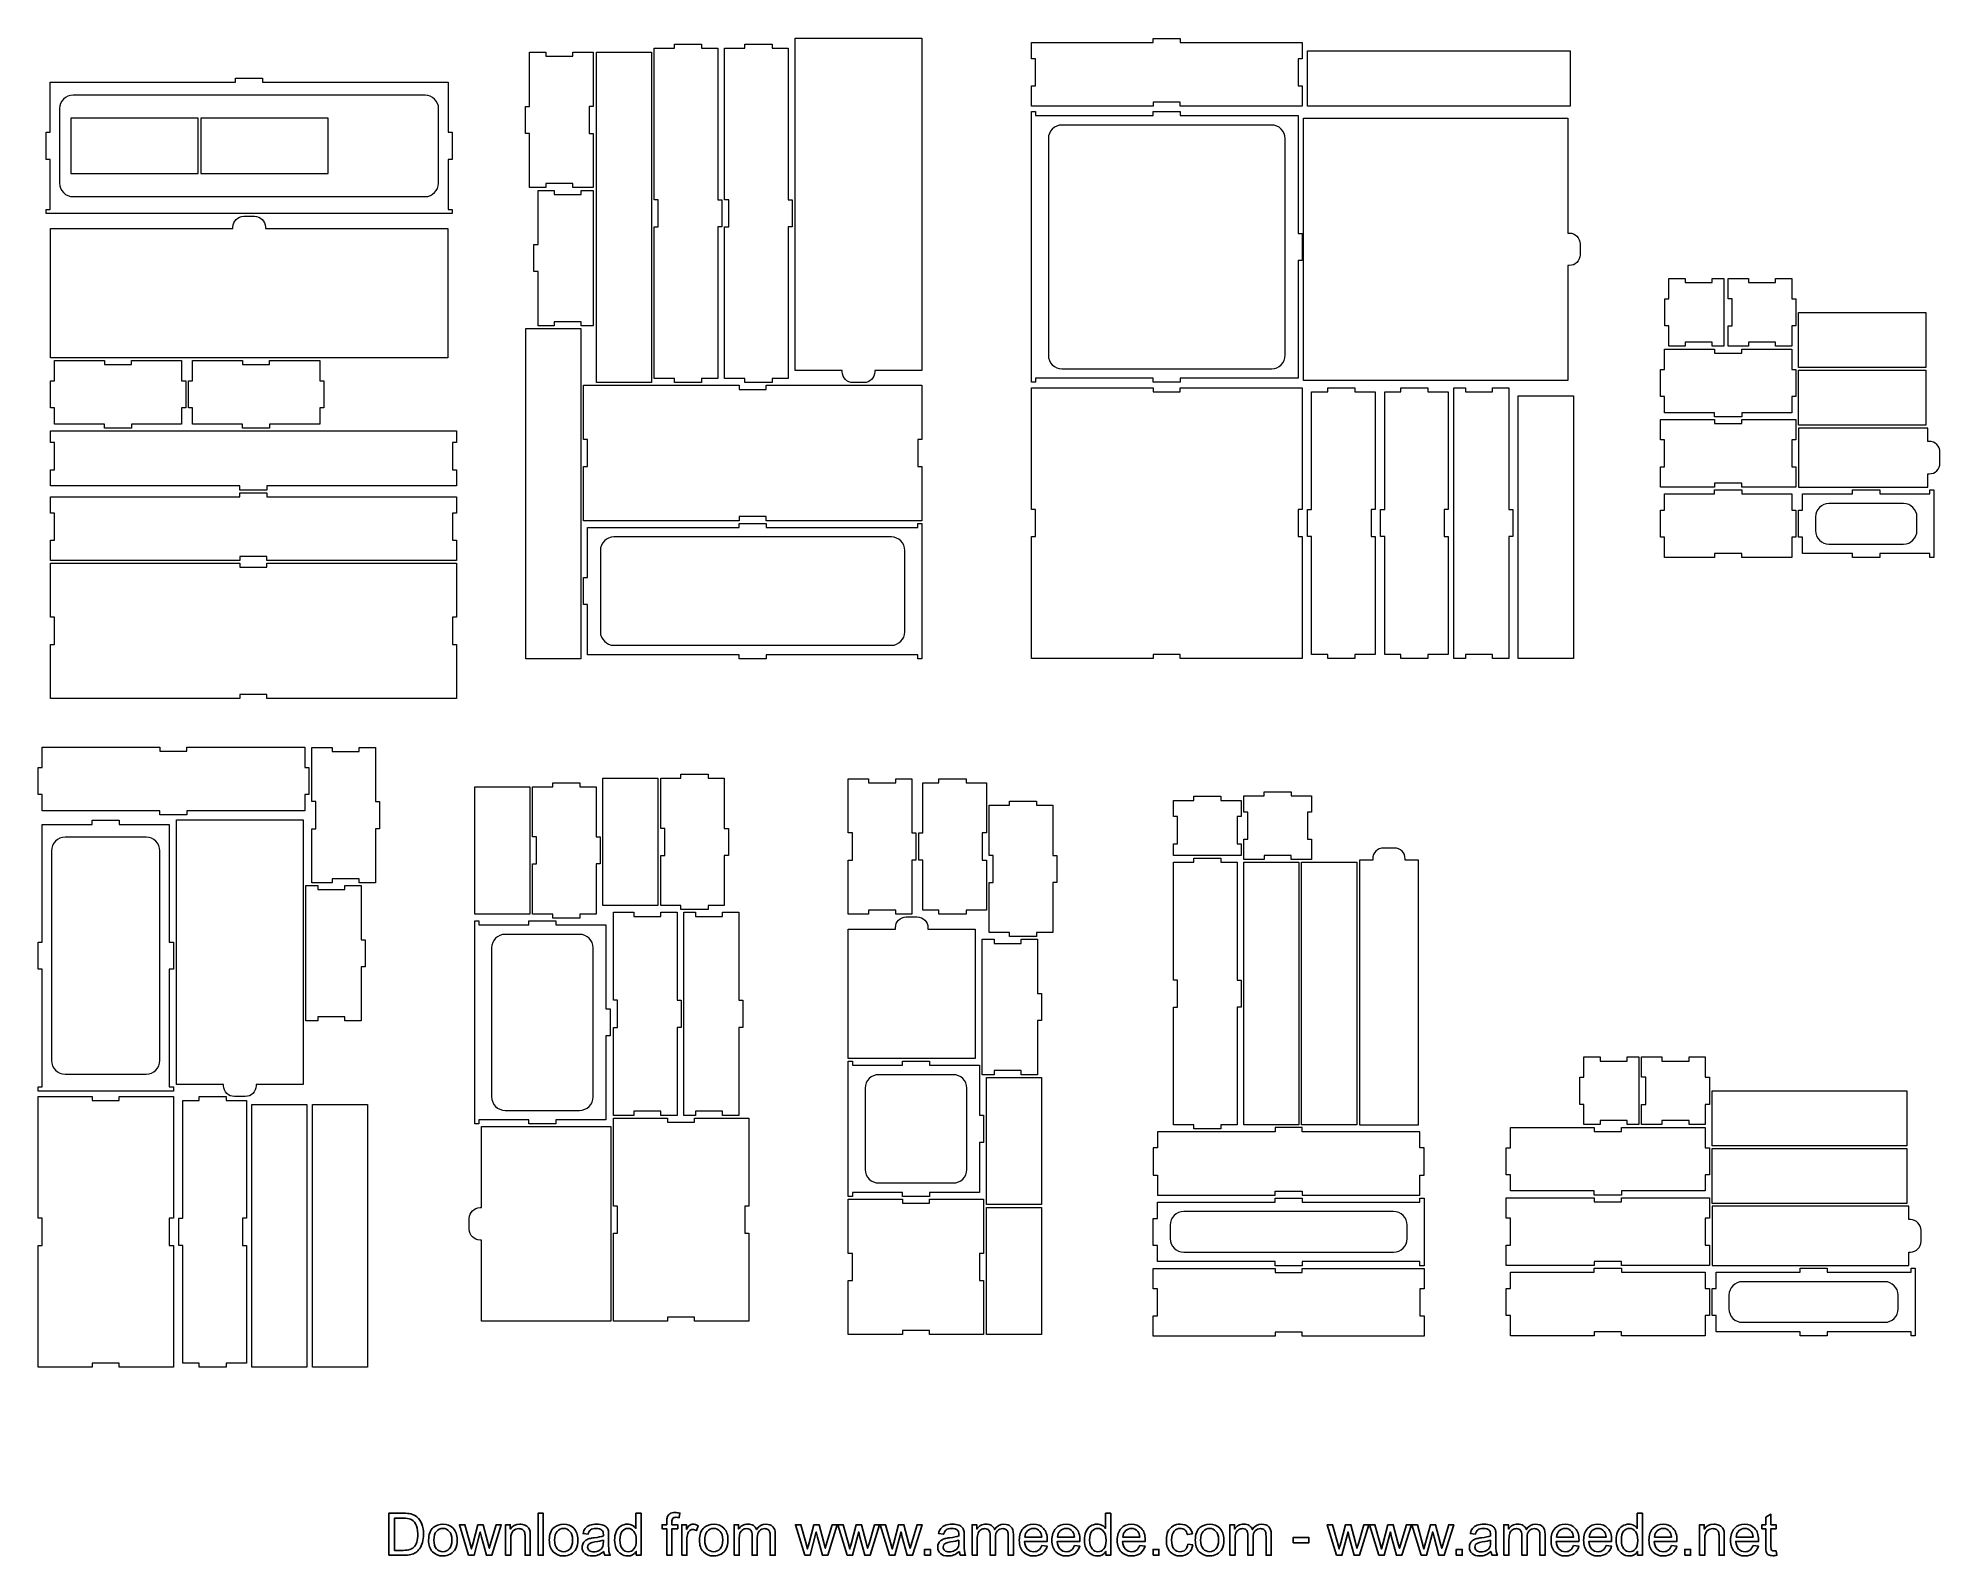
# Model space of a CAD drawing. Header units: millimetres. Extents: x -708 to 697, y -648 to 473.
import ezdxf

# ---------------------------------------------------------------- set-up
doc = ezdxf.new("R2010")
doc.units = ezdxf.units.MM
doc.header["$MEASUREMENT"] = 0
doc.layers.add('Layer 1', color=7, linetype='Continuous')

msp = doc.modelspace()

# ---------------------------------------------------------------- linework, layer by layer
at = {"layer": 'Layer 1', "color": 250, "lineweight": 9}
for points, knots in [([(-249.6213, 353.1891), (-249.6213, 346.5225), (-249.6213, 339.8558), (-249.6213, 333.1892), (-249.6213, 333.1892), (-250.6214, 333.1892), (-251.6213, 333.1892), (-252.6214, 333.1892), (-252.6214, 333.1892), (-252.6214, 295.8558), (-252.6214, 258.5226), (-252.6214, 221.1893), (-252.6214, 221.1893), (-247.6213, 221.1893), (-242.6213, 221.1893), (-237.6214, 221.1893), (-237.6214, 221.1893), (-237.6214, 220.1892), (-237.6214, 219.1893), (-237.6214, 218.1892), (-237.6214, 218.1892), (-230.9546, 218.1892), (-224.2881, 218.1892), (-217.6214, 218.1892), (-217.6214, 218.1892), (-217.6214, 219.1893), (-217.6214, 220.1892), (-217.6214, 221.1893), (-217.6214, 221.1893), (-213.6214, 221.1893), (-209.6214, 221.1893), (-205.6213, 221.1893), (-205.6213, 221.1893), (-205.6213, 258.5226), (-205.6213, 295.8558), (-205.6213, 333.1892), (-205.6213, 333.1892), (-204.6214, 333.1892), (-203.6213, 333.1892), (-202.6214, 333.1892), (-202.6214, 333.1892), (-202.6214, 339.8558), (-202.6214, 346.5225), (-202.6214, 353.1891), (-202.6214, 353.1891), (-203.6213, 353.1891), (-204.6214, 353.1891), (-205.6213, 353.1891), (-205.6213, 353.1891), (-205.6213, 390.5225), (-205.6213, 427.8558), (-205.6213, 465.1891), (-205.6213, 465.1891), (-209.6214, 465.1891), (-213.6214, 465.1891), (-217.6214, 465.1891), (-217.6214, 465.1891), (-217.6214, 466.1892), (-217.6214, 467.1891), (-217.6214, 468.1892), (-217.6214, 468.1892), (-224.2881, 468.1892), (-230.9546, 468.1892), (-237.6214, 468.1892), (-237.6214, 468.1892), (-237.6214, 467.1891), (-237.6214, 466.1892), (-237.6214, 465.1891), (-237.6214, 465.1891), (-242.6213, 465.1891), (-247.6213, 465.1891), (-252.6214, 465.1891), (-252.6214, 465.1891), (-252.6214, 427.8558), (-252.6214, 390.5225), (-252.6214, 353.1891), (-252.6214, 353.1891), (-251.6213, 353.1891), (-250.6214, 353.1891), (-249.6213, 353.1891)], [0, 0, 0, 0, 0.047619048, 0.047619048, 0.047619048, 0.047619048, 0.095238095, 0.095238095, 0.095238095, 0.095238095, 0.142857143, 0.142857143, 0.142857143, 0.142857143, 0.19047619, 0.19047619, 0.19047619, 0.19047619, 0.238095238, 0.238095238, 0.238095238, 0.238095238, 0.285714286, 0.285714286, 0.285714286, 0.285714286, 0.333333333, 0.333333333, 0.333333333, 0.333333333, 0.380952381, 0.380952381, 0.380952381, 0.380952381, 0.428571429, 0.428571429, 0.428571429, 0.428571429, 0.476190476, 0.476190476, 0.476190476, 0.476190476, 0.523809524, 0.523809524, 0.523809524, 0.523809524, 0.571428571, 0.571428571, 0.571428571, 0.571428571, 0.619047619, 0.619047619, 0.619047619, 0.619047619, 0.666666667, 0.666666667, 0.666666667, 0.666666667, 0.714285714, 0.714285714, 0.714285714, 0.714285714, 0.761904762, 0.761904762, 0.761904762, 0.761904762, 0.80952381, 0.80952381, 0.80952381, 0.80952381, 0.857142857, 0.857142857, 0.857142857, 0.857142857, 0.904761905, 0.904761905, 0.904761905, 0.904761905, 1, 1, 1, 1]), ([(-197.6214, 353.1891), (-197.6214, 346.5225), (-197.6214, 339.8558), (-197.6214, 333.1892), (-197.6214, 333.1892), (-198.6214, 333.1892), (-199.6213, 333.1892), (-200.6214, 333.1892), (-200.6214, 333.1892), (-200.6214, 295.8558), (-200.6214, 258.5226), (-200.6214, 221.1893), (-200.6214, 221.1893), (-195.6214, 221.1893), (-190.6213, 221.1893), (-185.6213, 221.1893), (-185.6213, 221.1893), (-185.6213, 220.1892), (-185.6213, 219.1893), (-185.6213, 218.1892), (-185.6213, 218.1892), (-178.9547, 218.1892), (-172.288, 218.1892), (-165.6214, 218.1892), (-165.6214, 218.1892), (-165.6214, 219.1893), (-165.6214, 220.1892), (-165.6214, 221.1893), (-165.6214, 221.1893), (-161.6213, 221.1893), (-157.6213, 221.1893), (-153.6213, 221.1893), (-153.6213, 221.1893), (-153.6213, 258.5226), (-153.6213, 295.8558), (-153.6213, 333.1892), (-153.6213, 333.1892), (-152.6214, 333.1892), (-151.6214, 333.1892), (-150.6213, 333.1892), (-150.6213, 333.1892), (-150.6213, 339.8558), (-150.6213, 346.5225), (-150.6213, 353.1891), (-150.6213, 353.1891), (-151.6214, 353.1891), (-152.6214, 353.1891), (-153.6213, 353.1891), (-153.6213, 353.1891), (-153.6213, 390.5225), (-153.6213, 427.8558), (-153.6213, 465.1891), (-153.6213, 465.1891), (-157.6213, 465.1891), (-161.6213, 465.1891), (-165.6214, 465.1891), (-165.6214, 465.1891), (-165.6214, 466.1892), (-165.6214, 467.1891), (-165.6214, 468.1892), (-165.6214, 468.1892), (-172.288, 468.1892), (-178.9547, 468.1892), (-185.6213, 468.1892), (-185.6213, 468.1892), (-185.6213, 467.1891), (-185.6213, 466.1892), (-185.6213, 465.1891), (-185.6213, 465.1891), (-190.6213, 465.1891), (-195.6214, 465.1891), (-200.6214, 465.1891), (-200.6214, 465.1891), (-200.6214, 427.8558), (-200.6214, 390.5225), (-200.6214, 353.1891), (-200.6214, 353.1891), (-199.6213, 353.1891), (-198.6214, 353.1891), (-197.6214, 353.1891)], [0, 0, 0, 0, 0.047619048, 0.047619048, 0.047619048, 0.047619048, 0.095238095, 0.095238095, 0.095238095, 0.095238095, 0.142857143, 0.142857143, 0.142857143, 0.142857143, 0.19047619, 0.19047619, 0.19047619, 0.19047619, 0.238095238, 0.238095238, 0.238095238, 0.238095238, 0.285714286, 0.285714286, 0.285714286, 0.285714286, 0.333333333, 0.333333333, 0.333333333, 0.333333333, 0.380952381, 0.380952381, 0.380952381, 0.380952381, 0.428571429, 0.428571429, 0.428571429, 0.428571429, 0.476190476, 0.476190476, 0.476190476, 0.476190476, 0.523809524, 0.523809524, 0.523809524, 0.523809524, 0.571428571, 0.571428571, 0.571428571, 0.571428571, 0.619047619, 0.619047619, 0.619047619, 0.619047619, 0.666666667, 0.666666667, 0.666666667, 0.666666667, 0.714285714, 0.714285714, 0.714285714, 0.714285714, 0.761904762, 0.761904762, 0.761904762, 0.761904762, 0.80952381, 0.80952381, 0.80952381, 0.80952381, 0.857142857, 0.857142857, 0.857142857, 0.857142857, 0.904761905, 0.904761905, 0.904761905, 0.904761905, 1, 1, 1, 1]), ([(-148.6213, 472.6892), (-148.6213, 390.8559), (-148.6213, 309.0225), (-148.6213, 227.1893), (-148.6213, 227.1893), (-137.0048, 227.1893), (-125.3881, 227.1893), (-113.7714, 227.1893), (-113.7714, 227.1893), (-113.7714, 226.856), (-113.7714, 226.5226), (-113.7714, 226.1892), (-113.7714, 226.1892), (-113.7714, 221.7737), (-110.1869, 218.1892), (-105.7714, 218.1892), (-105.7714, 218.1892), (-103.1048, 218.1892), (-100.4381, 218.1892), (-97.7715, 218.1892), (-97.7715, 218.1892), (-93.3559, 218.1892), (-89.7714, 221.7737), (-89.7714, 226.1892), (-89.7714, 226.1892), (-89.7714, 226.5226), (-89.7714, 226.856), (-89.7714, 227.1893), (-89.7714, 227.1893), (-78.1548, 227.1893), (-66.5381, 227.1893), (-54.9214, 227.1893), (-54.9214, 227.1893), (-54.9214, 309.0225), (-54.9214, 390.8559), (-54.9214, 472.6892), (-54.9214, 472.6892), (-86.1548, 472.6892), (-117.3882, 472.6892), (-148.6213, 472.6892)], [0, 0, 0, 0, 0.090909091, 0.090909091, 0.090909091, 0.090909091, 0.181818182, 0.181818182, 0.181818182, 0.181818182, 0.272727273, 0.272727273, 0.272727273, 0.272727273, 0.363636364, 0.363636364, 0.363636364, 0.363636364, 0.454545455, 0.454545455, 0.454545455, 0.454545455, 0.545454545, 0.545454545, 0.545454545, 0.545454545, 0.636363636, 0.636363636, 0.636363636, 0.636363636, 0.727272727, 0.727272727, 0.727272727, 0.727272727, 0.818181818, 0.818181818, 0.818181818, 0.818181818, 1, 1, 1, 1]), ([(116.0441, 469.4391), (86.0441, 469.4391), (56.0441, 469.4391), (26.0441, 469.4391), (26.0441, 469.4391), (26.0441, 465.4391), (26.0441, 461.4391), (26.0441, 457.4391), (26.0441, 457.4391), (27.0441, 457.4391), (28.0441, 457.4391), (29.0441, 457.4391), (29.0441, 457.4391), (29.0441, 450.7724), (29.0441, 444.1058), (29.0441, 437.4391), (29.0441, 437.4391), (28.0441, 437.4391), (27.0441, 437.4391), (26.0441, 437.4391), (26.0441, 437.4391), (26.0441, 432.4391), (26.0441, 427.4391), (26.0441, 422.4391), (26.0441, 422.4391), (56.0441, 422.4391), (86.0441, 422.4391), (116.0441, 422.4391), (116.0441, 422.4391), (116.0441, 423.4391), (116.0441, 424.4391), (116.0441, 425.4391), (116.0441, 425.4391), (122.7108, 425.4391), (129.3774, 425.4391), (136.0441, 425.4391), (136.0441, 425.4391), (136.0441, 424.4391), (136.0441, 423.4391), (136.0441, 422.4391), (136.0441, 422.4391), (166.0441, 422.4391), (196.0441, 422.4391), (226.0441, 422.4391), (226.0441, 422.4391), (226.0441, 427.4391), (226.0441, 432.4391), (226.0441, 437.4391), (226.0441, 437.4391), (225.0441, 437.4391), (224.0441, 437.4391), (223.0441, 437.4391), (223.0441, 437.4391), (223.0441, 444.1058), (223.0441, 450.7724), (223.0441, 457.4391), (223.0441, 457.4391), (224.0441, 457.4391), (225.0441, 457.4391), (226.0441, 457.4391), (226.0441, 457.4391), (226.0441, 461.4391), (226.0441, 465.4391), (226.0441, 469.4391), (226.0441, 469.4391), (196.0441, 469.4391), (166.0441, 469.4391), (136.0441, 469.4391), (136.0441, 469.4391), (136.0441, 470.4391), (136.0441, 471.4391), (136.0441, 472.4391), (136.0441, 472.4391), (129.3774, 472.4391), (122.7108, 472.4391), (116.0441, 472.4391), (116.0441, 472.4391), (116.0441, 471.4391), (116.0441, 470.4391), (116.0441, 469.4391)], [0, 0, 0, 0, 0.047619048, 0.047619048, 0.047619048, 0.047619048, 0.095238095, 0.095238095, 0.095238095, 0.095238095, 0.142857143, 0.142857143, 0.142857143, 0.142857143, 0.19047619, 0.19047619, 0.19047619, 0.19047619, 0.238095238, 0.238095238, 0.238095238, 0.238095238, 0.285714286, 0.285714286, 0.285714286, 0.285714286, 0.333333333, 0.333333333, 0.333333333, 0.333333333, 0.380952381, 0.380952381, 0.380952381, 0.380952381, 0.428571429, 0.428571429, 0.428571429, 0.428571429, 0.476190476, 0.476190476, 0.476190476, 0.476190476, 0.523809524, 0.523809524, 0.523809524, 0.523809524, 0.571428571, 0.571428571, 0.571428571, 0.571428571, 0.619047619, 0.619047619, 0.619047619, 0.619047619, 0.666666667, 0.666666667, 0.666666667, 0.666666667, 0.714285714, 0.714285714, 0.714285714, 0.714285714, 0.761904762, 0.761904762, 0.761904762, 0.761904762, 0.80952381, 0.80952381, 0.80952381, 0.80952381, 0.857142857, 0.857142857, 0.857142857, 0.857142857, 0.904761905, 0.904761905, 0.904761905, 0.904761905, 1, 1, 1, 1]), ([(-312.8043, 362.1891), (-307.8042, 362.1891), (-302.8042, 362.1891), (-297.8043, 362.1891), (-297.8043, 362.1891), (-297.8043, 375.5225), (-297.8043, 388.8559), (-297.8043, 402.1891), (-297.8043, 402.1891), (-298.8042, 402.1891), (-299.8043, 402.1891), (-300.8042, 402.1891), (-300.8042, 402.1891), (-300.8042, 408.8559), (-300.8042, 415.5224), (-300.8042, 422.1892), (-300.8042, 422.1892), (-299.8043, 422.1892), (-298.8042, 422.1892), (-297.8043, 422.1892), (-297.8043, 422.1892), (-297.8043, 435.5224), (-297.8043, 448.8558), (-297.8043, 462.1892), (-297.8043, 462.1892), (-302.8042, 462.1892), (-307.8042, 462.1892), (-312.8043, 462.1892), (-312.8043, 462.1892), (-312.8043, 461.1891), (-312.8043, 460.1892), (-312.8043, 459.1891), (-312.8043, 459.1891), (-319.471, 459.1891), (-326.1375, 459.1891), (-332.8043, 459.1891), (-332.8043, 459.1891), (-332.8043, 460.1892), (-332.8043, 461.1891), (-332.8043, 462.1892), (-332.8043, 462.1892), (-336.8043, 462.1892), (-340.8042, 462.1892), (-344.8042, 462.1892), (-344.8042, 462.1892), (-344.8042, 448.8558), (-344.8042, 435.5224), (-344.8042, 422.1892), (-344.8042, 422.1892), (-345.8043, 422.1892), (-346.8042, 422.1892), (-347.8043, 422.1892), (-347.8043, 422.1892), (-347.8043, 415.5224), (-347.8043, 408.8559), (-347.8043, 402.1891), (-347.8043, 402.1891), (-346.8042, 402.1891), (-345.8043, 402.1891), (-344.8042, 402.1891), (-344.8042, 402.1891), (-344.8042, 388.8559), (-344.8042, 375.5225), (-344.8042, 362.1891), (-344.8042, 362.1891), (-340.8042, 362.1891), (-336.8043, 362.1891), (-332.8043, 362.1891), (-332.8043, 362.1891), (-332.8043, 363.1892), (-332.8043, 364.1891), (-332.8043, 365.1892), (-332.8043, 365.1892), (-326.1375, 365.1892), (-319.471, 365.1892), (-312.8043, 365.1892), (-312.8043, 365.1892), (-312.8043, 364.1891), (-312.8043, 363.1892), (-312.8043, 362.1891)], [0, 0, 0, 0, 0.047619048, 0.047619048, 0.047619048, 0.047619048, 0.095238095, 0.095238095, 0.095238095, 0.095238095, 0.142857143, 0.142857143, 0.142857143, 0.142857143, 0.19047619, 0.19047619, 0.19047619, 0.19047619, 0.238095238, 0.238095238, 0.238095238, 0.238095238, 0.285714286, 0.285714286, 0.285714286, 0.285714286, 0.333333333, 0.333333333, 0.333333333, 0.333333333, 0.380952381, 0.380952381, 0.380952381, 0.380952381, 0.428571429, 0.428571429, 0.428571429, 0.428571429, 0.476190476, 0.476190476, 0.476190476, 0.476190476, 0.523809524, 0.523809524, 0.523809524, 0.523809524, 0.571428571, 0.571428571, 0.571428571, 0.571428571, 0.619047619, 0.619047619, 0.619047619, 0.619047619, 0.666666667, 0.666666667, 0.666666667, 0.666666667, 0.714285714, 0.714285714, 0.714285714, 0.714285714, 0.761904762, 0.761904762, 0.761904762, 0.761904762, 0.80952381, 0.80952381, 0.80952381, 0.80952381, 0.857142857, 0.857142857, 0.857142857, 0.857142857, 0.904761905, 0.904761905, 0.904761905, 0.904761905, 1, 1, 1, 1]), ([(-295.3213, 462.1892), (-295.3213, 380.8559), (-295.3213, 299.5224), (-295.3213, 218.1892), (-295.3213, 218.1892), (-281.7546, 218.1892), (-268.188, 218.1892), (-254.6214, 218.1892), (-254.6214, 218.1892), (-254.6214, 299.5224), (-254.6214, 380.8559), (-254.6214, 462.1892), (-254.6214, 462.1892), (-268.188, 462.1892), (-281.7546, 462.1892), (-295.3213, 462.1892)], [0, 0, 0, 0, 0.2, 0.2, 0.2, 0.2, 0.4, 0.4, 0.4, 0.4, 0.6, 0.6, 0.6, 0.6, 1, 1, 1, 1]), ([(230.0441, 463.1391), (230.0441, 449.5724), (230.0441, 436.0058), (230.0441, 422.4391), (230.0441, 422.4391), (294.7108, 422.4391), (359.3774, 422.4391), (424.0441, 422.4391), (424.0441, 422.4391), (424.0441, 436.0058), (424.0441, 449.5724), (424.0441, 463.1391), (424.0441, 463.1391), (359.3774, 463.1391), (294.7108, 463.1391), (230.0441, 463.1391)], [0, 0, 0, 0, 0.2, 0.2, 0.2, 0.2, 0.4, 0.4, 0.4, 0.4, 0.6, 0.6, 0.6, 0.6, 1, 1, 1, 1]), ([(-561.9529, 440.0723), (-607.6196, 440.0723), (-653.2862, 440.0723), (-698.9529, 440.0723), (-698.9529, 440.0723), (-698.9529, 427.739), (-698.9529, 415.4057), (-698.9529, 403.0724), (-698.9529, 403.0724), (-699.9529, 403.0724), (-700.9529, 403.0724), (-701.9529, 403.0724), (-701.9529, 403.0724), (-701.9529, 396.4056), (-701.9529, 389.7391), (-701.9529, 383.0723), (-701.9529, 383.0723), (-700.9529, 383.0723), (-699.9529, 383.0723), (-698.9529, 383.0723), (-698.9529, 383.0723), (-698.9529, 370.739), (-698.9529, 358.4057), (-698.9529, 346.0724), (-698.9529, 346.0724), (-699.9529, 346.0724), (-700.9529, 346.0724), (-701.9529, 346.0724), (-701.9529, 346.0724), (-701.9529, 345.0723), (-701.9529, 344.0724), (-701.9529, 343.0723), (-701.9529, 343.0723), (-601.9529, 343.0723), (-501.9529, 343.0723), (-401.953, 343.0723), (-401.953, 343.0723), (-401.953, 344.0724), (-401.953, 345.0723), (-401.953, 346.0724), (-401.953, 346.0724), (-402.953, 346.0724), (-403.953, 346.0724), (-404.953, 346.0724), (-404.953, 346.0724), (-404.953, 358.4057), (-404.953, 370.739), (-404.953, 383.0723), (-404.953, 383.0723), (-403.953, 383.0723), (-402.953, 383.0723), (-401.953, 383.0723), (-401.953, 383.0723), (-401.953, 389.7391), (-401.953, 396.4056), (-401.953, 403.0724), (-401.953, 403.0724), (-402.953, 403.0724), (-403.953, 403.0724), (-404.953, 403.0724), (-404.953, 403.0724), (-404.953, 415.4057), (-404.953, 427.739), (-404.953, 440.0723), (-404.953, 440.0723), (-450.6197, 440.0723), (-496.2862, 440.0723), (-541.9529, 440.0723), (-541.9529, 440.0723), (-541.9529, 441.0724), (-541.9529, 442.0723), (-541.9529, 443.0724), (-541.9529, 443.0724), (-548.6196, 443.0724), (-555.2862, 443.0724), (-561.9529, 443.0724), (-561.9529, 443.0724), (-561.9529, 442.0723), (-561.9529, 441.0724), (-561.9529, 440.0723)], [0, 0, 0, 0, 0.047619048, 0.047619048, 0.047619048, 0.047619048, 0.095238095, 0.095238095, 0.095238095, 0.095238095, 0.142857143, 0.142857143, 0.142857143, 0.142857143, 0.19047619, 0.19047619, 0.19047619, 0.19047619, 0.238095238, 0.238095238, 0.238095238, 0.238095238, 0.285714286, 0.285714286, 0.285714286, 0.285714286, 0.333333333, 0.333333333, 0.333333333, 0.333333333, 0.380952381, 0.380952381, 0.380952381, 0.380952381, 0.428571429, 0.428571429, 0.428571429, 0.428571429, 0.476190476, 0.476190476, 0.476190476, 0.476190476, 0.523809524, 0.523809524, 0.523809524, 0.523809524, 0.571428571, 0.571428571, 0.571428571, 0.571428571, 0.619047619, 0.619047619, 0.619047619, 0.619047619, 0.666666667, 0.666666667, 0.666666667, 0.666666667, 0.714285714, 0.714285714, 0.714285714, 0.714285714, 0.761904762, 0.761904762, 0.761904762, 0.761904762, 0.80952381, 0.80952381, 0.80952381, 0.80952381, 0.857142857, 0.857142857, 0.857142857, 0.857142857, 0.904761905, 0.904761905, 0.904761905, 0.904761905, 1, 1, 1, 1]), ([(-691.9529, 420.5724), (-691.9529, 423.2245), (-690.8993, 425.768), (-689.024, 427.6434), (-689.024, 427.6434), (-687.1486, 429.5187), (-684.6051, 430.5723), (-681.9529, 430.5723), (-681.9529, 430.5723), (-595.2862, 430.5723), (-508.6196, 430.5723), (-421.953, 430.5723), (-421.953, 430.5723), (-419.3008, 430.5723), (-416.7573, 429.5187), (-414.8819, 427.6434), (-414.8819, 427.6434), (-413.0066, 425.768), (-411.953, 423.2245), (-411.953, 420.5724), (-411.953, 420.5724), (-411.953, 402.239), (-411.953, 383.9057), (-411.953, 365.5723), (-411.953, 365.5723), (-411.953, 360.0495), (-416.4302, 355.5724), (-421.953, 355.5724), (-421.953, 355.5724), (-508.6196, 355.5724), (-595.2862, 355.5724), (-681.9529, 355.5724), (-681.9529, 355.5724), (-684.6051, 355.5724), (-687.1486, 356.626), (-689.024, 358.5013), (-689.024, 358.5013), (-690.8993, 360.3767), (-691.9529, 362.9202), (-691.9529, 365.5723), (-691.9529, 365.5723), (-691.9529, 383.9057), (-691.9529, 402.239), (-691.9529, 420.5724)], [0, 0, 0, 0, 0.083333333, 0.083333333, 0.083333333, 0.083333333, 0.166666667, 0.166666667, 0.166666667, 0.166666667, 0.25, 0.25, 0.25, 0.25, 0.333333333, 0.333333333, 0.333333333, 0.333333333, 0.416666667, 0.416666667, 0.416666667, 0.416666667, 0.5, 0.5, 0.5, 0.5, 0.583333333, 0.583333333, 0.583333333, 0.583333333, 0.666666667, 0.666666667, 0.666666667, 0.666666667, 0.75, 0.75, 0.75, 0.75, 0.833333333, 0.833333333, 0.833333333, 0.833333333, 1, 1, 1, 1]), ([(223.0441, 328.4391), (223.0441, 357.4391), (223.0441, 386.4391), (223.0441, 415.4391), (223.0441, 415.4391), (194.0441, 415.4391), (165.0441, 415.4391), (136.0441, 415.4391), (136.0441, 415.4391), (136.0441, 416.4391), (136.0441, 417.4391), (136.0441, 418.4391), (136.0441, 418.4391), (129.3774, 418.4391), (122.7108, 418.4391), (116.0441, 418.4391), (116.0441, 418.4391), (116.0441, 417.4391), (116.0441, 416.4391), (116.0441, 415.4391), (116.0441, 415.4391), (87.0441, 415.4391), (58.0441, 415.4391), (29.0441, 415.4391), (29.0441, 415.4391), (29.0441, 416.4391), (29.0441, 417.4391), (29.0441, 418.4391), (29.0441, 418.4391), (28.0441, 418.4391), (27.0441, 418.4391), (26.0441, 418.4391), (26.0441, 418.4391), (26.0441, 351.7724), (26.0441, 285.1058), (26.0441, 218.4391), (26.0441, 218.4391), (27.0441, 218.4391), (28.0441, 218.4391), (29.0441, 218.4391), (29.0441, 218.4391), (29.0441, 219.4391), (29.0441, 220.4391), (29.0441, 221.4391), (29.0441, 221.4391), (58.0441, 221.4391), (87.0441, 221.4391), (116.0441, 221.4391), (116.0441, 221.4391), (116.0441, 220.4391), (116.0441, 219.4391), (116.0441, 218.4391), (116.0441, 218.4391), (122.7108, 218.4391), (129.3774, 218.4391), (136.0441, 218.4391), (136.0441, 218.4391), (136.0441, 219.4391), (136.0441, 220.4391), (136.0441, 221.4391), (136.0441, 221.4391), (165.0441, 221.4391), (194.0441, 221.4391), (223.0441, 221.4391), (223.0441, 221.4391), (223.0441, 250.4391), (223.0441, 279.4391), (223.0441, 308.4391), (223.0441, 308.4391), (224.0441, 308.4391), (225.0441, 308.4391), (226.0441, 308.4391), (226.0441, 308.4391), (226.0441, 315.1058), (226.0441, 321.7724), (226.0441, 328.4391), (226.0441, 328.4391), (225.0441, 328.4391), (224.0441, 328.4391), (223.0441, 328.4391)], [0, 0, 0, 0, 0.047619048, 0.047619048, 0.047619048, 0.047619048, 0.095238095, 0.095238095, 0.095238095, 0.095238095, 0.142857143, 0.142857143, 0.142857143, 0.142857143, 0.19047619, 0.19047619, 0.19047619, 0.19047619, 0.238095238, 0.238095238, 0.238095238, 0.238095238, 0.285714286, 0.285714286, 0.285714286, 0.285714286, 0.333333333, 0.333333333, 0.333333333, 0.333333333, 0.380952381, 0.380952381, 0.380952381, 0.380952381, 0.428571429, 0.428571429, 0.428571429, 0.428571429, 0.476190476, 0.476190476, 0.476190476, 0.476190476, 0.523809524, 0.523809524, 0.523809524, 0.523809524, 0.571428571, 0.571428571, 0.571428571, 0.571428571, 0.619047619, 0.619047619, 0.619047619, 0.619047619, 0.666666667, 0.666666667, 0.666666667, 0.666666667, 0.714285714, 0.714285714, 0.714285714, 0.714285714, 0.761904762, 0.761904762, 0.761904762, 0.761904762, 0.80952381, 0.80952381, 0.80952381, 0.80952381, 0.857142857, 0.857142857, 0.857142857, 0.857142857, 0.904761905, 0.904761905, 0.904761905, 0.904761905, 1, 1, 1, 1]), ([(210.6152, 405.5102), (212.4905, 403.6348), (213.5441, 401.0913), (213.5441, 398.4391), (213.5441, 398.4391), (213.5441, 345.1057), (213.5441, 291.7724), (213.5441, 238.439), (213.5441, 238.439), (213.5441, 232.9162), (209.0669, 228.4391), (203.5441, 228.4391), (203.5441, 228.4391), (151.8774, 228.4391), (100.2108, 228.4391), (48.5441, 228.4391), (48.5441, 228.4391), (45.8919, 228.4391), (43.3484, 229.4927), (41.473, 231.368), (41.473, 231.368), (39.5977, 233.2434), (38.5441, 235.7869), (38.5441, 238.4391), (38.5441, 238.4391), (38.5441, 291.7724), (38.5441, 345.1058), (38.5441, 398.4391), (38.5441, 398.4391), (38.5441, 401.0913), (39.5977, 403.6348), (41.473, 405.5102), (41.473, 405.5102), (43.3484, 407.3855), (45.8919, 408.4391), (48.5441, 408.4391), (48.5441, 408.4391), (100.2108, 408.4391), (151.8774, 408.4391), (203.5441, 408.4391), (203.5441, 408.4391), (206.1963, 408.4391), (208.7398, 407.3855), (210.6152, 405.5102)], [0, 0, 0, 0, 0.083333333, 0.083333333, 0.083333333, 0.083333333, 0.166666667, 0.166666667, 0.166666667, 0.166666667, 0.25, 0.25, 0.25, 0.25, 0.333333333, 0.333333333, 0.333333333, 0.333333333, 0.416666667, 0.416666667, 0.416666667, 0.416666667, 0.5, 0.5, 0.5, 0.5, 0.583333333, 0.583333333, 0.583333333, 0.583333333, 0.666666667, 0.666666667, 0.666666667, 0.666666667, 0.75, 0.75, 0.75, 0.75, 0.833333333, 0.833333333, 0.833333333, 0.833333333, 1, 1, 1, 1]), ([(422.4441, 413.5391), (357.2774, 413.5391), (292.1108, 413.5391), (226.9441, 413.5391), (226.9441, 413.5391), (226.9441, 348.9724), (226.9441, 284.4058), (226.9441, 219.8391), (226.9441, 219.8391), (292.1108, 219.8391), (357.2774, 219.8391), (422.4441, 219.8391), (422.4441, 219.8391), (422.4441, 248.1224), (422.4441, 276.4058), (422.4441, 304.6891), (422.4441, 304.6891), (422.7774, 304.6891), (423.1108, 304.6891), (423.4441, 304.6891), (423.4441, 304.6891), (425.5658, 304.6891), (427.6007, 305.532), (429.101, 307.0322), (429.101, 307.0322), (430.6012, 308.5325), (431.4441, 310.5674), (431.4441, 312.6891), (431.4441, 312.6891), (431.4441, 315.3558), (431.4441, 318.0224), (431.4441, 320.6891), (431.4441, 320.6891), (431.4441, 322.8108), (430.6012, 324.8457), (429.101, 326.346), (429.101, 326.346), (427.6007, 327.8462), (425.5658, 328.6891), (423.4441, 328.6891), (423.4441, 328.6891), (423.1108, 328.6891), (422.7774, 328.6891), (422.4441, 328.6891), (422.4441, 328.6891), (422.4441, 356.9724), (422.4441, 385.2558), (422.4441, 413.5391)], [0, 0, 0, 0, 0.076923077, 0.076923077, 0.076923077, 0.076923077, 0.153846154, 0.153846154, 0.153846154, 0.153846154, 0.230769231, 0.230769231, 0.230769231, 0.230769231, 0.307692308, 0.307692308, 0.307692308, 0.307692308, 0.384615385, 0.384615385, 0.384615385, 0.384615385, 0.461538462, 0.461538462, 0.461538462, 0.461538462, 0.538461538, 0.538461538, 0.538461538, 0.538461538, 0.615384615, 0.615384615, 0.615384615, 0.615384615, 0.692307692, 0.692307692, 0.692307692, 0.692307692, 0.769230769, 0.769230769, 0.769230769, 0.769230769, 0.846153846, 0.846153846, 0.846153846, 0.846153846, 1, 1, 1, 1]), ([(-306.5043, 357.1892), (-313.1709, 357.1892), (-319.8376, 357.1892), (-326.5042, 357.1892), (-326.5042, 357.1892), (-326.5042, 358.1891), (-326.5042, 359.1892), (-326.5042, 360.1891), (-326.5042, 360.1891), (-330.5043, 360.1891), (-334.5043, 360.1891), (-338.5043, 360.1891), (-338.5043, 360.1891), (-338.5043, 346.8558), (-338.5043, 333.5225), (-338.5043, 320.1892), (-338.5043, 320.1892), (-339.5043, 320.1892), (-340.5042, 320.1892), (-341.5043, 320.1892), (-341.5043, 320.1892), (-341.5043, 313.5225), (-341.5043, 306.8558), (-341.5043, 300.1892), (-341.5043, 300.1892), (-340.5042, 300.1892), (-339.5043, 300.1892), (-338.5043, 300.1892), (-338.5043, 300.1892), (-338.5043, 286.8558), (-338.5043, 273.5224), (-338.5043, 260.1893), (-338.5043, 260.1893), (-334.5043, 260.1893), (-330.5043, 260.1893), (-326.5042, 260.1893), (-326.5042, 260.1893), (-326.5042, 261.1892), (-326.5042, 262.1893), (-326.5042, 263.1892), (-326.5042, 263.1892), (-319.8376, 263.1892), (-313.1709, 263.1892), (-306.5043, 263.1892), (-306.5043, 263.1892), (-306.5043, 262.1893), (-306.5043, 261.1892), (-306.5043, 260.1893), (-306.5043, 260.1893), (-303.6042, 260.1893), (-300.7042, 260.1893), (-297.8043, 260.1893), (-297.8043, 260.1893), (-297.8043, 293.5225), (-297.8043, 326.8558), (-297.8043, 360.1891), (-297.8043, 360.1891), (-300.7042, 360.1891), (-303.6042, 360.1891), (-306.5043, 360.1891), (-306.5043, 360.1891), (-306.5043, 359.1892), (-306.5043, 358.1891), (-306.5043, 357.1892)], [0, 0, 0, 0, 0.058823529, 0.058823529, 0.058823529, 0.058823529, 0.117647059, 0.117647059, 0.117647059, 0.117647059, 0.176470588, 0.176470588, 0.176470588, 0.176470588, 0.235294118, 0.235294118, 0.235294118, 0.235294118, 0.294117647, 0.294117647, 0.294117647, 0.294117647, 0.352941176, 0.352941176, 0.352941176, 0.352941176, 0.411764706, 0.411764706, 0.411764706, 0.411764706, 0.470588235, 0.470588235, 0.470588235, 0.470588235, 0.529411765, 0.529411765, 0.529411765, 0.529411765, 0.588235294, 0.588235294, 0.588235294, 0.588235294, 0.647058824, 0.647058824, 0.647058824, 0.647058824, 0.705882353, 0.705882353, 0.705882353, 0.705882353, 0.764705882, 0.764705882, 0.764705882, 0.764705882, 0.823529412, 0.823529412, 0.823529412, 0.823529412, 0.882352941, 0.882352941, 0.882352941, 0.882352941, 1, 1, 1, 1]), ([(-563.9529, 332.0723), (-608.9029, 332.0723), (-653.8529, 332.0723), (-698.8029, 332.0723), (-698.8029, 332.0723), (-698.8029, 300.2391), (-698.8029, 268.4057), (-698.8029, 236.5724), (-698.8029, 236.5724), (-600.9029, 236.5724), (-503.0029, 236.5724), (-405.103, 236.5724), (-405.103, 236.5724), (-405.103, 268.4057), (-405.103, 300.2391), (-405.103, 332.0723), (-405.103, 332.0723), (-450.053, 332.0723), (-495.0029, 332.0723), (-539.9529, 332.0723), (-539.9529, 332.0723), (-539.9529, 332.4057), (-539.9529, 332.7391), (-539.9529, 333.0724), (-539.9529, 333.0724), (-539.9529, 335.194), (-540.7958, 337.2289), (-542.296, 338.7293), (-542.296, 338.7293), (-543.7963, 340.2294), (-545.8312, 341.0723), (-547.9529, 341.0723), (-547.9529, 341.0723), (-550.6196, 341.0723), (-553.2862, 341.0723), (-555.9529, 341.0723), (-555.9529, 341.0723), (-558.0746, 341.0723), (-560.1095, 340.2294), (-561.6098, 338.7293), (-561.6098, 338.7293), (-563.11, 337.2289), (-563.9529, 335.194), (-563.9529, 333.0724), (-563.9529, 333.0724), (-563.9529, 332.7391), (-563.9529, 332.4057), (-563.9529, 332.0723)], [0, 0, 0, 0, 0.076923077, 0.076923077, 0.076923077, 0.076923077, 0.153846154, 0.153846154, 0.153846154, 0.153846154, 0.230769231, 0.230769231, 0.230769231, 0.230769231, 0.307692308, 0.307692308, 0.307692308, 0.307692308, 0.384615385, 0.384615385, 0.384615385, 0.384615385, 0.461538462, 0.461538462, 0.461538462, 0.461538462, 0.538461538, 0.538461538, 0.538461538, 0.538461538, 0.615384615, 0.615384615, 0.615384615, 0.615384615, 0.692307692, 0.692307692, 0.692307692, 0.692307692, 0.769230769, 0.769230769, 0.769230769, 0.769230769, 0.846153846, 0.846153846, 0.846153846, 0.846153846, 1, 1, 1, 1]), ([(537.7344, 245.0458), (537.7344, 261.7125), (537.7344, 278.3791), (537.7344, 295.0458), (537.7344, 295.0458), (534.8344, 295.0458), (531.9344, 295.0458), (529.0344, 295.0458), (529.0344, 295.0458), (529.0344, 294.0458), (529.0344, 293.0458), (529.0344, 292.0458), (529.0344, 292.0458), (522.3677, 292.0458), (515.7011, 292.0458), (509.0344, 292.0458), (509.0344, 292.0458), (509.0344, 293.0458), (509.0344, 294.0458), (509.0344, 295.0458), (509.0344, 295.0458), (505.0344, 295.0458), (501.0344, 295.0458), (497.0344, 295.0458), (497.0344, 295.0458), (497.0344, 290.0458), (497.0344, 285.0458), (497.0344, 280.0458), (497.0344, 280.0458), (496.0344, 280.0458), (495.0344, 280.0458), (494.0344, 280.0458), (494.0344, 280.0458), (494.0344, 273.3791), (494.0344, 266.7125), (494.0344, 260.0458), (494.0344, 260.0458), (495.0344, 260.0458), (496.0344, 260.0458), (497.0344, 260.0458), (497.0344, 260.0458), (497.0344, 255.0458), (497.0344, 250.0458), (497.0344, 245.0458), (497.0344, 245.0458), (501.0344, 245.0458), (505.0344, 245.0458), (509.0344, 245.0458), (509.0344, 245.0458), (509.0344, 246.0458), (509.0344, 247.0458), (509.0344, 248.0458), (509.0344, 248.0458), (515.7011, 248.0458), (522.3677, 248.0458), (529.0344, 248.0458), (529.0344, 248.0458), (529.0344, 247.0458), (529.0344, 246.0458), (529.0344, 245.0458), (529.0344, 245.0458), (531.9344, 245.0458), (534.8344, 245.0458), (537.7344, 245.0458)], [0, 0, 0, 0, 0.058823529, 0.058823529, 0.058823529, 0.058823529, 0.117647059, 0.117647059, 0.117647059, 0.117647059, 0.176470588, 0.176470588, 0.176470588, 0.176470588, 0.235294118, 0.235294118, 0.235294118, 0.235294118, 0.294117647, 0.294117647, 0.294117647, 0.294117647, 0.352941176, 0.352941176, 0.352941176, 0.352941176, 0.411764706, 0.411764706, 0.411764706, 0.411764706, 0.470588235, 0.470588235, 0.470588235, 0.470588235, 0.529411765, 0.529411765, 0.529411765, 0.529411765, 0.588235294, 0.588235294, 0.588235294, 0.588235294, 0.647058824, 0.647058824, 0.647058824, 0.647058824, 0.705882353, 0.705882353, 0.705882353, 0.705882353, 0.764705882, 0.764705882, 0.764705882, 0.764705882, 0.823529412, 0.823529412, 0.823529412, 0.823529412, 0.882352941, 0.882352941, 0.882352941, 0.882352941, 1, 1, 1, 1]), ([(575.7975, 292.0458), (569.1308, 292.0458), (562.4642, 292.0458), (555.7975, 292.0458), (555.7975, 292.0458), (555.7975, 293.0458), (555.7975, 294.0458), (555.7975, 295.0458), (555.7975, 295.0458), (550.7975, 295.0458), (545.7975, 295.0458), (540.7975, 295.0458), (540.7975, 295.0458), (540.7975, 290.0458), (540.7975, 285.0458), (540.7975, 280.0458), (540.7975, 280.0458), (541.7975, 280.0458), (542.7975, 280.0458), (543.7975, 280.0458), (543.7975, 280.0458), (543.7975, 273.3791), (543.7975, 266.7125), (543.7975, 260.0458), (543.7975, 260.0458), (542.7975, 260.0458), (541.7975, 260.0458), (540.7975, 260.0458), (540.7975, 260.0458), (540.7975, 255.0458), (540.7975, 250.0458), (540.7975, 245.0458), (540.7975, 245.0458), (545.7975, 245.0458), (550.7975, 245.0458), (555.7975, 245.0458), (555.7975, 245.0458), (555.7975, 246.0458), (555.7975, 247.0458), (555.7975, 248.0458), (555.7975, 248.0458), (562.4642, 248.0458), (569.1308, 248.0458), (575.7975, 248.0458), (575.7975, 248.0458), (575.7975, 247.0458), (575.7975, 246.0458), (575.7975, 245.0458), (575.7975, 245.0458), (579.7975, 245.0458), (583.7975, 245.0458), (587.7975, 245.0458), (587.7975, 245.0458), (587.7975, 250.0458), (587.7975, 255.0458), (587.7975, 260.0458), (587.7975, 260.0458), (588.7975, 260.0458), (589.7975, 260.0458), (590.7975, 260.0458), (590.7975, 260.0458), (590.7975, 266.7125), (590.7975, 273.3791), (590.7975, 280.0458), (590.7975, 280.0458), (589.7975, 280.0458), (588.7975, 280.0458), (587.7975, 280.0458), (587.7975, 280.0458), (587.7975, 285.0458), (587.7975, 290.0458), (587.7975, 295.0458), (587.7975, 295.0458), (583.7975, 295.0458), (579.7975, 295.0458), (575.7975, 295.0458), (575.7975, 295.0458), (575.7975, 294.0458), (575.7975, 293.0458), (575.7975, 292.0458)], [0, 0, 0, 0, 0.047619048, 0.047619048, 0.047619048, 0.047619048, 0.095238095, 0.095238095, 0.095238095, 0.095238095, 0.142857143, 0.142857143, 0.142857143, 0.142857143, 0.19047619, 0.19047619, 0.19047619, 0.19047619, 0.238095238, 0.238095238, 0.238095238, 0.238095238, 0.285714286, 0.285714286, 0.285714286, 0.285714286, 0.333333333, 0.333333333, 0.333333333, 0.333333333, 0.380952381, 0.380952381, 0.380952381, 0.380952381, 0.428571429, 0.428571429, 0.428571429, 0.428571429, 0.476190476, 0.476190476, 0.476190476, 0.476190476, 0.523809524, 0.523809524, 0.523809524, 0.523809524, 0.571428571, 0.571428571, 0.571428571, 0.571428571, 0.619047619, 0.619047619, 0.619047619, 0.619047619, 0.666666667, 0.666666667, 0.666666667, 0.666666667, 0.714285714, 0.714285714, 0.714285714, 0.714285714, 0.761904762, 0.761904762, 0.761904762, 0.761904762, 0.80952381, 0.80952381, 0.80952381, 0.80952381, 0.857142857, 0.857142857, 0.857142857, 0.857142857, 0.904761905, 0.904761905, 0.904761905, 0.904761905, 1, 1, 1, 1]), ([(686.7975, 270.0458), (622.1308, 270.0458), (657.4642, 270.0458), (592.7975, 270.0458), (592.7975, 270.0458), (592.7975, 256.4791), (592.7975, 242.9125), (592.7975, 229.3458), (592.7975, 229.3458), (657.4642, 229.3458), (622.1308, 229.3458), (686.7975, 229.3458), (686.7975, 229.3458), (686.7975, 242.9125), (686.7975, 256.4791), (686.7975, 270.0458)], [0, 0, 0, 0, 0.2, 0.2, 0.2, 0.2, 0.4, 0.4, 0.4, 0.4, 0.6, 0.6, 0.6, 0.6, 1, 1, 1, 1]), ([(-306.9213, 14.1892), (-306.9213, 95.5225), (-306.9213, 176.856), (-306.9213, 258.1893), (-306.9213, 258.1893), (-320.488, 258.1893), (-334.0546, 258.1893), (-347.6213, 258.1893), (-347.6213, 258.1893), (-347.6213, 176.856), (-347.6213, 95.5225), (-347.6213, 14.1892), (-347.6213, 14.1892), (-334.0546, 14.1892), (-320.488, 14.1892), (-306.9213, 14.1892)], [0, 0, 0, 0, 0.2, 0.2, 0.2, 0.2, 0.4, 0.4, 0.4, 0.4, 0.6, 0.6, 0.6, 0.6, 1, 1, 1, 1]), ([(587.7975, 242.9458), (558.7975, 242.9458), (579.7975, 242.9458), (550.7975, 242.9458), (550.7975, 242.9458), (550.7975, 241.9458), (550.7975, 240.9458), (550.7975, 239.9458), (550.7975, 239.9458), (544.1308, 239.9458), (537.4642, 239.9458), (530.7975, 239.9458), (530.7975, 239.9458), (530.7975, 240.9458), (530.7975, 241.9458), (530.7975, 242.9458), (530.7975, 242.9458), (501.7975, 242.9458), (522.7975, 242.9458), (493.7975, 242.9458), (493.7975, 242.9458), (493.7975, 237.9458), (493.7975, 232.9458), (493.7975, 227.9458), (493.7975, 227.9458), (492.7975, 227.9458), (491.7975, 227.9458), (490.7975, 227.9458), (490.7975, 227.9458), (490.7975, 221.2791), (490.7975, 214.6125), (490.7975, 207.9458), (490.7975, 207.9458), (491.7975, 207.9458), (492.7975, 207.9458), (493.7975, 207.9458), (493.7975, 207.9458), (493.7975, 203.9458), (493.7975, 199.9458), (493.7975, 195.9458), (493.7975, 195.9458), (522.7975, 195.9458), (501.7975, 195.9458), (530.7975, 195.9458), (530.7975, 195.9458), (530.7975, 194.9458), (530.7975, 193.9458), (530.7975, 192.9458), (530.7975, 192.9458), (537.4642, 192.9458), (544.1308, 192.9458), (550.7975, 192.9458), (550.7975, 192.9458), (550.7975, 193.9458), (550.7975, 194.9458), (550.7975, 195.9458), (550.7975, 195.9458), (579.7975, 195.9458), (558.7975, 195.9458), (587.7975, 195.9458), (587.7975, 195.9458), (587.7975, 199.9458), (587.7975, 203.9458), (587.7975, 207.9458), (587.7975, 207.9458), (588.7975, 207.9458), (589.7975, 207.9458), (590.7975, 207.9458), (590.7975, 207.9458), (590.7975, 214.6125), (590.7975, 221.2791), (590.7975, 227.9458), (590.7975, 227.9458), (589.7975, 227.9458), (588.7975, 227.9458), (587.7975, 227.9458), (587.7975, 227.9458), (587.7975, 232.9458), (587.7975, 237.9458), (587.7975, 242.9458)], [0, 0, 0, 0, 0.047619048, 0.047619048, 0.047619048, 0.047619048, 0.095238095, 0.095238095, 0.095238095, 0.095238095, 0.142857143, 0.142857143, 0.142857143, 0.142857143, 0.19047619, 0.19047619, 0.19047619, 0.19047619, 0.238095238, 0.238095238, 0.238095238, 0.238095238, 0.285714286, 0.285714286, 0.285714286, 0.285714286, 0.333333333, 0.333333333, 0.333333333, 0.333333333, 0.380952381, 0.380952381, 0.380952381, 0.380952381, 0.428571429, 0.428571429, 0.428571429, 0.428571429, 0.476190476, 0.476190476, 0.476190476, 0.476190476, 0.523809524, 0.523809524, 0.523809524, 0.523809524, 0.571428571, 0.571428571, 0.571428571, 0.571428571, 0.619047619, 0.619047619, 0.619047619, 0.619047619, 0.666666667, 0.666666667, 0.666666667, 0.666666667, 0.714285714, 0.714285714, 0.714285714, 0.714285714, 0.761904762, 0.761904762, 0.761904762, 0.761904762, 0.80952381, 0.80952381, 0.80952381, 0.80952381, 0.857142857, 0.857142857, 0.857142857, 0.857142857, 0.904761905, 0.904761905, 0.904761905, 0.904761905, 1, 1, 1, 1]), ([(686.7975, 227.3458), (622.1308, 227.3458), (657.4642, 227.3458), (592.7975, 227.3458), (592.7975, 227.3458), (592.7975, 213.7791), (592.7975, 200.2125), (592.7975, 186.6458), (592.7975, 186.6458), (657.4642, 186.6458), (622.1308, 186.6458), (686.7975, 186.6458), (686.7975, 186.6458), (686.7975, 200.2125), (686.7975, 213.7791), (686.7975, 227.3458)], [0, 0, 0, 0, 0.2, 0.2, 0.2, 0.2, 0.4, 0.4, 0.4, 0.4, 0.6, 0.6, 0.6, 0.6, 1, 1, 1, 1]), ([(-304.9213, 116.1893), (-266.588, 116.1893), (-228.2546, 116.1893), (-189.9214, 116.1893), (-189.9214, 116.1893), (-189.9214, 117.1892), (-189.9214, 118.1893), (-189.9214, 119.1892), (-189.9214, 119.1892), (-183.2546, 119.1892), (-176.5881, 119.1892), (-169.9214, 119.1892), (-169.9214, 119.1892), (-169.9214, 118.1893), (-169.9214, 117.1892), (-169.9214, 116.1893), (-169.9214, 116.1893), (-131.5881, 116.1893), (-93.2547, 116.1893), (-54.9214, 116.1893), (-54.9214, 116.1893), (-54.9214, 129.5226), (-54.9214, 142.8559), (-54.9214, 156.1892), (-54.9214, 156.1892), (-55.9215, 156.1892), (-56.9214, 156.1892), (-57.9215, 156.1892), (-57.9215, 156.1892), (-57.9215, 162.8559), (-57.9215, 169.5226), (-57.9215, 176.1892), (-57.9215, 176.1892), (-56.9214, 176.1892), (-55.9215, 176.1892), (-54.9214, 176.1892), (-54.9214, 176.1892), (-54.9214, 189.5225), (-54.9214, 202.856), (-54.9214, 216.1893), (-54.9214, 216.1893), (-93.2547, 216.1893), (-131.5881, 216.1893), (-169.9214, 216.1893), (-169.9214, 216.1893), (-169.9214, 215.1892), (-169.9214, 214.1893), (-169.9214, 213.1892), (-169.9214, 213.1892), (-176.5881, 213.1892), (-183.2546, 213.1892), (-189.9214, 213.1892), (-189.9214, 213.1892), (-189.9214, 214.1893), (-189.9214, 215.1892), (-189.9214, 216.1893), (-189.9214, 216.1893), (-228.2546, 216.1893), (-266.588, 216.1893), (-304.9213, 216.1893), (-304.9213, 216.1893), (-304.9213, 202.856), (-304.9213, 189.5225), (-304.9213, 176.1892), (-304.9213, 176.1892), (-303.9214, 176.1892), (-302.9213, 176.1892), (-301.9214, 176.1892), (-301.9214, 176.1892), (-301.9214, 169.5226), (-301.9214, 162.8559), (-301.9214, 156.1892), (-301.9214, 156.1892), (-302.9213, 156.1892), (-303.9214, 156.1892), (-304.9213, 156.1892), (-304.9213, 156.1892), (-304.9213, 142.8559), (-304.9213, 129.5226), (-304.9213, 116.1893)], [0, 0, 0, 0, 0.047619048, 0.047619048, 0.047619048, 0.047619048, 0.095238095, 0.095238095, 0.095238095, 0.095238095, 0.142857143, 0.142857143, 0.142857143, 0.142857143, 0.19047619, 0.19047619, 0.19047619, 0.19047619, 0.238095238, 0.238095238, 0.238095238, 0.238095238, 0.285714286, 0.285714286, 0.285714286, 0.285714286, 0.333333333, 0.333333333, 0.333333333, 0.333333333, 0.380952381, 0.380952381, 0.380952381, 0.380952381, 0.428571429, 0.428571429, 0.428571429, 0.428571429, 0.476190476, 0.476190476, 0.476190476, 0.476190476, 0.523809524, 0.523809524, 0.523809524, 0.523809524, 0.571428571, 0.571428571, 0.571428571, 0.571428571, 0.619047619, 0.619047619, 0.619047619, 0.619047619, 0.666666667, 0.666666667, 0.666666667, 0.666666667, 0.714285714, 0.714285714, 0.714285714, 0.714285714, 0.761904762, 0.761904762, 0.761904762, 0.761904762, 0.80952381, 0.80952381, 0.80952381, 0.80952381, 0.857142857, 0.857142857, 0.857142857, 0.857142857, 0.904761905, 0.904761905, 0.904761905, 0.904761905, 1, 1, 1, 1]), ([(226.0441, 214.4391), (196.0441, 214.4391), (166.0441, 214.4391), (136.0441, 214.4391), (136.0441, 214.4391), (136.0441, 213.4391), (136.0441, 212.4391), (136.0441, 211.4391), (136.0441, 211.4391), (129.3774, 211.4391), (122.7108, 211.4391), (116.0441, 211.4391), (116.0441, 211.4391), (116.0441, 212.4391), (116.0441, 213.4391), (116.0441, 214.4391), (116.0441, 214.4391), (86.0441, 214.4391), (56.0441, 214.4391), (26.0441, 214.4391), (26.0441, 214.4391), (26.0441, 184.4391), (26.0441, 154.4391), (26.0441, 124.4391), (26.0441, 124.4391), (27.0441, 124.4391), (28.0441, 124.4391), (29.0441, 124.4391), (29.0441, 124.4391), (29.0441, 117.7724), (29.0441, 111.1058), (29.0441, 104.4391), (29.0441, 104.4391), (28.0441, 104.4391), (27.0441, 104.4391), (26.0441, 104.4391), (26.0441, 104.4391), (26.0441, 74.4391), (26.0441, 44.4391), (26.0441, 14.4391), (26.0441, 14.4391), (56.0441, 14.4391), (86.0441, 14.4391), (116.0441, 14.4391), (116.0441, 14.4391), (116.0441, 15.4391), (116.0441, 16.4391), (116.0441, 17.4391), (116.0441, 17.4391), (122.7108, 17.4391), (129.3774, 17.4391), (136.0441, 17.4391), (136.0441, 17.4391), (136.0441, 16.4391), (136.0441, 15.4391), (136.0441, 14.4391), (136.0441, 14.4391), (166.0441, 14.4391), (196.0441, 14.4391), (226.0441, 14.4391), (226.0441, 14.4391), (226.0441, 44.4391), (226.0441, 74.4391), (226.0441, 104.4391), (226.0441, 104.4391), (225.0441, 104.4391), (224.0441, 104.4391), (223.0441, 104.4391), (223.0441, 104.4391), (223.0441, 111.1058), (223.0441, 117.7724), (223.0441, 124.4391), (223.0441, 124.4391), (224.0441, 124.4391), (225.0441, 124.4391), (226.0441, 124.4391), (226.0441, 124.4391), (226.0441, 154.4391), (226.0441, 184.4391), (226.0441, 214.4391)], [0, 0, 0, 0, 0.047619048, 0.047619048, 0.047619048, 0.047619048, 0.095238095, 0.095238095, 0.095238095, 0.095238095, 0.142857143, 0.142857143, 0.142857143, 0.142857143, 0.19047619, 0.19047619, 0.19047619, 0.19047619, 0.238095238, 0.238095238, 0.238095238, 0.238095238, 0.285714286, 0.285714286, 0.285714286, 0.285714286, 0.333333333, 0.333333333, 0.333333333, 0.333333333, 0.380952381, 0.380952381, 0.380952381, 0.380952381, 0.428571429, 0.428571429, 0.428571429, 0.428571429, 0.476190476, 0.476190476, 0.476190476, 0.476190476, 0.523809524, 0.523809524, 0.523809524, 0.523809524, 0.571428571, 0.571428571, 0.571428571, 0.571428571, 0.619047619, 0.619047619, 0.619047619, 0.619047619, 0.666666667, 0.666666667, 0.666666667, 0.666666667, 0.714285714, 0.714285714, 0.714285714, 0.714285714, 0.761904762, 0.761904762, 0.761904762, 0.761904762, 0.80952381, 0.80952381, 0.80952381, 0.80952381, 0.857142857, 0.857142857, 0.857142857, 0.857142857, 0.904761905, 0.904761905, 0.904761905, 0.904761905, 1, 1, 1, 1]), ([(233.0441, 211.4391), (233.0441, 182.4391), (233.0441, 153.4391), (233.0441, 124.4391), (233.0441, 124.4391), (232.0441, 124.4391), (231.0441, 124.4391), (230.0441, 124.4391), (230.0441, 124.4391), (230.0441, 117.7724), (230.0441, 111.1058), (230.0441, 104.4391), (230.0441, 104.4391), (231.0441, 104.4391), (232.0441, 104.4391), (233.0441, 104.4391), (233.0441, 104.4391), (233.0441, 75.4391), (233.0441, 46.4391), (233.0441, 17.4391), (233.0441, 17.4391), (237.0441, 17.4391), (241.0441, 17.4391), (245.0441, 17.4391), (245.0441, 17.4391), (245.0441, 16.4391), (245.0441, 15.4391), (245.0441, 14.4391), (245.0441, 14.4391), (251.7108, 14.4391), (258.3774, 14.4391), (265.0441, 14.4391), (265.0441, 14.4391), (265.0441, 15.4391), (265.0441, 16.4391), (265.0441, 17.4391), (265.0441, 17.4391), (270.0441, 17.4391), (275.0441, 17.4391), (280.0441, 17.4391), (280.0441, 17.4391), (280.0441, 46.4391), (280.0441, 75.4391), (280.0441, 104.4391), (280.0441, 104.4391), (279.0441, 104.4391), (278.0441, 104.4391), (277.0441, 104.4391), (277.0441, 104.4391), (277.0441, 111.1058), (277.0441, 117.7724), (277.0441, 124.4391), (277.0441, 124.4391), (278.0441, 124.4391), (279.0441, 124.4391), (280.0441, 124.4391), (280.0441, 124.4391), (280.0441, 153.4391), (280.0441, 182.4391), (280.0441, 211.4391), (280.0441, 211.4391), (275.0441, 211.4391), (270.0441, 211.4391), (265.0441, 211.4391), (265.0441, 211.4391), (265.0441, 212.4391), (265.0441, 213.4391), (265.0441, 214.4391), (265.0441, 214.4391), (258.3774, 214.4391), (251.7108, 214.4391), (245.0441, 214.4391), (245.0441, 214.4391), (245.0441, 213.4391), (245.0441, 212.4391), (245.0441, 211.4391), (245.0441, 211.4391), (241.0441, 211.4391), (237.0441, 211.4391), (233.0441, 211.4391)], [0, 0, 0, 0, 0.047619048, 0.047619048, 0.047619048, 0.047619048, 0.095238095, 0.095238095, 0.095238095, 0.095238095, 0.142857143, 0.142857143, 0.142857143, 0.142857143, 0.19047619, 0.19047619, 0.19047619, 0.19047619, 0.238095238, 0.238095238, 0.238095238, 0.238095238, 0.285714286, 0.285714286, 0.285714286, 0.285714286, 0.333333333, 0.333333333, 0.333333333, 0.333333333, 0.380952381, 0.380952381, 0.380952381, 0.380952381, 0.428571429, 0.428571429, 0.428571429, 0.428571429, 0.476190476, 0.476190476, 0.476190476, 0.476190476, 0.523809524, 0.523809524, 0.523809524, 0.523809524, 0.571428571, 0.571428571, 0.571428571, 0.571428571, 0.619047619, 0.619047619, 0.619047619, 0.619047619, 0.666666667, 0.666666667, 0.666666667, 0.666666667, 0.714285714, 0.714285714, 0.714285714, 0.714285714, 0.761904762, 0.761904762, 0.761904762, 0.761904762, 0.80952381, 0.80952381, 0.80952381, 0.80952381, 0.857142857, 0.857142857, 0.857142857, 0.857142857, 0.904761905, 0.904761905, 0.904761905, 0.904761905, 1, 1, 1, 1]), ([(287.0441, 211.4391), (287.0441, 182.4391), (287.0441, 153.4391), (287.0441, 124.4391), (287.0441, 124.4391), (286.0441, 124.4391), (285.0441, 124.4391), (284.0441, 124.4391), (284.0441, 124.4391), (284.0441, 117.7724), (284.0441, 111.1058), (284.0441, 104.4391), (284.0441, 104.4391), (285.0441, 104.4391), (286.0441, 104.4391), (287.0441, 104.4391), (287.0441, 104.4391), (287.0441, 75.4391), (287.0441, 46.4391), (287.0441, 17.4391), (287.0441, 17.4391), (291.0441, 17.4391), (295.0441, 17.4391), (299.0441, 17.4391), (299.0441, 17.4391), (299.0441, 16.4391), (299.0441, 15.4391), (299.0441, 14.4391), (299.0441, 14.4391), (305.7108, 14.4391), (312.3774, 14.4391), (319.0441, 14.4391), (319.0441, 14.4391), (319.0441, 15.4391), (319.0441, 16.4391), (319.0441, 17.4391), (319.0441, 17.4391), (324.0441, 17.4391), (329.0441, 17.4391), (334.0441, 17.4391), (334.0441, 17.4391), (334.0441, 46.4391), (334.0441, 75.4391), (334.0441, 104.4391), (334.0441, 104.4391), (333.0441, 104.4391), (332.0441, 104.4391), (331.0441, 104.4391), (331.0441, 104.4391), (331.0441, 111.1058), (331.0441, 117.7724), (331.0441, 124.4391), (331.0441, 124.4391), (332.0441, 124.4391), (333.0441, 124.4391), (334.0441, 124.4391), (334.0441, 124.4391), (334.0441, 153.4391), (334.0441, 182.4391), (334.0441, 211.4391), (334.0441, 211.4391), (329.0441, 211.4391), (324.0441, 211.4391), (319.0441, 211.4391), (319.0441, 211.4391), (319.0441, 212.4391), (319.0441, 213.4391), (319.0441, 214.4391), (319.0441, 214.4391), (312.3774, 214.4391), (305.7108, 214.4391), (299.0441, 214.4391), (299.0441, 214.4391), (299.0441, 213.4391), (299.0441, 212.4391), (299.0441, 211.4391), (299.0441, 211.4391), (295.0441, 211.4391), (291.0441, 211.4391), (287.0441, 211.4391)], [0, 0, 0, 0, 0.047619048, 0.047619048, 0.047619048, 0.047619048, 0.095238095, 0.095238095, 0.095238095, 0.095238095, 0.142857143, 0.142857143, 0.142857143, 0.142857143, 0.19047619, 0.19047619, 0.19047619, 0.19047619, 0.238095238, 0.238095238, 0.238095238, 0.238095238, 0.285714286, 0.285714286, 0.285714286, 0.285714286, 0.333333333, 0.333333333, 0.333333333, 0.333333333, 0.380952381, 0.380952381, 0.380952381, 0.380952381, 0.428571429, 0.428571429, 0.428571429, 0.428571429, 0.476190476, 0.476190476, 0.476190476, 0.476190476, 0.523809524, 0.523809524, 0.523809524, 0.523809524, 0.571428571, 0.571428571, 0.571428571, 0.571428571, 0.619047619, 0.619047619, 0.619047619, 0.619047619, 0.666666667, 0.666666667, 0.666666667, 0.666666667, 0.714285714, 0.714285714, 0.714285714, 0.714285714, 0.761904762, 0.761904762, 0.761904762, 0.761904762, 0.80952381, 0.80952381, 0.80952381, 0.80952381, 0.857142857, 0.857142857, 0.857142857, 0.857142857, 0.904761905, 0.904761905, 0.904761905, 0.904761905, 1, 1, 1, 1]), ([(338.0441, 214.4391), (338.0441, 147.7724), (338.0441, 81.1058), (338.0441, 14.4391), (338.0441, 14.4391), (340.9441, 14.4391), (343.8441, 14.4391), (346.7441, 14.4391), (346.7441, 14.4391), (346.7441, 15.4391), (346.7441, 16.4391), (346.7441, 17.4391), (346.7441, 17.4391), (353.4108, 17.4391), (360.0774, 17.4391), (366.7441, 17.4391), (366.7441, 17.4391), (366.7441, 16.4391), (366.7441, 15.4391), (366.7441, 14.4391), (366.7441, 14.4391), (370.7441, 14.4391), (374.7441, 14.4391), (378.7441, 14.4391), (378.7441, 14.4391), (378.7441, 44.4391), (378.7441, 74.4391), (378.7441, 104.4391), (378.7441, 104.4391), (379.7441, 104.4391), (380.7441, 104.4391), (381.7441, 104.4391), (381.7441, 104.4391), (381.7441, 111.1058), (381.7441, 117.7724), (381.7441, 124.4391), (381.7441, 124.4391), (380.7441, 124.4391), (379.7441, 124.4391), (378.7441, 124.4391), (378.7441, 124.4391), (378.7441, 154.4391), (378.7441, 184.4391), (378.7441, 214.4391), (378.7441, 214.4391), (374.7441, 214.4391), (370.7441, 214.4391), (366.7441, 214.4391), (366.7441, 214.4391), (366.7441, 213.4391), (366.7441, 212.4391), (366.7441, 211.4391), (366.7441, 211.4391), (360.0774, 211.4391), (353.4108, 211.4391), (346.7441, 211.4391), (346.7441, 211.4391), (346.7441, 212.4391), (346.7441, 213.4391), (346.7441, 214.4391), (346.7441, 214.4391), (343.8441, 214.4391), (340.9441, 214.4391), (338.0441, 214.4391)], [0, 0, 0, 0, 0.058823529, 0.058823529, 0.058823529, 0.058823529, 0.117647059, 0.117647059, 0.117647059, 0.117647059, 0.176470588, 0.176470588, 0.176470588, 0.176470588, 0.235294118, 0.235294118, 0.235294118, 0.235294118, 0.294117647, 0.294117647, 0.294117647, 0.294117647, 0.352941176, 0.352941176, 0.352941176, 0.352941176, 0.411764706, 0.411764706, 0.411764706, 0.411764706, 0.470588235, 0.470588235, 0.470588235, 0.470588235, 0.529411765, 0.529411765, 0.529411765, 0.529411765, 0.588235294, 0.588235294, 0.588235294, 0.588235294, 0.647058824, 0.647058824, 0.647058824, 0.647058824, 0.705882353, 0.705882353, 0.705882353, 0.705882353, 0.764705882, 0.764705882, 0.764705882, 0.764705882, 0.823529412, 0.823529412, 0.823529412, 0.823529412, 0.882352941, 0.882352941, 0.882352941, 0.882352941, 1, 1, 1, 1]), ([(385.7441, 208.4391), (385.7441, 143.7724), (385.7441, 79.1058), (385.7441, 14.4391), (385.7441, 14.4391), (399.3108, 14.4391), (412.8774, 14.4391), (426.4441, 14.4391), (426.4441, 14.4391), (426.4441, 79.1058), (426.4441, 143.7724), (426.4441, 208.4391), (426.4441, 208.4391), (412.8774, 208.4391), (399.3108, 208.4391), (385.7441, 208.4391)], [0, 0, 0, 0, 0.2, 0.2, 0.2, 0.2, 0.4, 0.4, 0.4, 0.4, 0.6, 0.6, 0.6, 0.6, 1, 1, 1, 1]), ([(590.7975, 190.9458), (560.7975, 190.9458), (580.7975, 190.9458), (550.7975, 190.9458), (550.7975, 190.9458), (550.7975, 189.9458), (550.7975, 188.9458), (550.7975, 187.9458), (550.7975, 187.9458), (544.1308, 187.9458), (537.4642, 187.9458), (530.7975, 187.9458), (530.7975, 187.9458), (530.7975, 188.9458), (530.7975, 189.9458), (530.7975, 190.9458), (530.7975, 190.9458), (500.7975, 190.9458), (520.7975, 190.9458), (490.7975, 190.9458), (490.7975, 190.9458), (490.7975, 185.9458), (490.7975, 180.9458), (490.7975, 175.9458), (490.7975, 175.9458), (491.7975, 175.9458), (492.7975, 175.9458), (493.7975, 175.9458), (493.7975, 175.9458), (493.7975, 169.2791), (493.7975, 162.6125), (493.7975, 155.9458), (493.7975, 155.9458), (492.7975, 155.9458), (491.7975, 155.9458), (490.7975, 155.9458), (490.7975, 155.9458), (490.7975, 150.9458), (490.7975, 145.9458), (490.7975, 140.9458), (490.7975, 140.9458), (520.7975, 140.9458), (500.7975, 140.9458), (530.7975, 140.9458), (530.7975, 140.9458), (530.7975, 141.9458), (530.7975, 142.9458), (530.7975, 143.9458), (530.7975, 143.9458), (537.4642, 143.9458), (544.1308, 143.9458), (550.7975, 143.9458), (550.7975, 143.9458), (550.7975, 142.9458), (550.7975, 141.9458), (550.7975, 140.9458), (550.7975, 140.9458), (580.7975, 140.9458), (560.7975, 140.9458), (590.7975, 140.9458), (590.7975, 140.9458), (590.7975, 145.9458), (590.7975, 150.9458), (590.7975, 155.9458), (590.7975, 155.9458), (589.7975, 155.9458), (588.7975, 155.9458), (587.7975, 155.9458), (587.7975, 155.9458), (587.7975, 162.6125), (587.7975, 169.2791), (587.7975, 175.9458), (587.7975, 175.9458), (588.7975, 175.9458), (589.7975, 175.9458), (590.7975, 175.9458), (590.7975, 175.9458), (590.7975, 180.9458), (590.7975, 185.9458), (590.7975, 190.9458)], [0, 0, 0, 0, 0.047619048, 0.047619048, 0.047619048, 0.047619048, 0.095238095, 0.095238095, 0.095238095, 0.095238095, 0.142857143, 0.142857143, 0.142857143, 0.142857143, 0.19047619, 0.19047619, 0.19047619, 0.19047619, 0.238095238, 0.238095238, 0.238095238, 0.238095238, 0.285714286, 0.285714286, 0.285714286, 0.285714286, 0.333333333, 0.333333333, 0.333333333, 0.333333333, 0.380952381, 0.380952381, 0.380952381, 0.380952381, 0.428571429, 0.428571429, 0.428571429, 0.428571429, 0.476190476, 0.476190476, 0.476190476, 0.476190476, 0.523809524, 0.523809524, 0.523809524, 0.523809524, 0.571428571, 0.571428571, 0.571428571, 0.571428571, 0.619047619, 0.619047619, 0.619047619, 0.619047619, 0.666666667, 0.666666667, 0.666666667, 0.666666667, 0.714285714, 0.714285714, 0.714285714, 0.714285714, 0.761904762, 0.761904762, 0.761904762, 0.761904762, 0.80952381, 0.80952381, 0.80952381, 0.80952381, 0.857142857, 0.857142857, 0.857142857, 0.857142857, 0.904761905, 0.904761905, 0.904761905, 0.904761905, 1, 1, 1, 1]), ([(592.7975, 184.6458), (657.9642, 184.6458), (623.1308, 184.6458), (688.2975, 184.6458), (688.2975, 184.6458), (688.2975, 181.3625), (688.2975, 178.0791), (688.2975, 174.7958), (688.2975, 174.7958), (688.6308, 174.7958), (688.9642, 174.7958), (689.2975, 174.7958), (689.2975, 174.7958), (693.713, 174.7958), (697.2975, 171.2113), (697.2975, 166.7958), (697.2975, 166.7958), (697.2975, 164.1291), (697.2975, 161.4625), (697.2975, 158.7958), (697.2975, 158.7958), (697.2975, 154.3803), (693.713, 150.7958), (689.2975, 150.7958), (689.2975, 150.7958), (688.9642, 150.7958), (688.6308, 150.7958), (688.2975, 150.7958), (688.2975, 150.7958), (688.2975, 147.5125), (688.2975, 144.2291), (688.2975, 140.9458), (688.2975, 140.9458), (623.1308, 140.9458), (657.9642, 140.9458), (592.7975, 140.9458), (592.7975, 140.9458), (592.7975, 155.5125), (592.7975, 170.0791), (592.7975, 184.6458)], [0, 0, 0, 0, 0.090909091, 0.090909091, 0.090909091, 0.090909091, 0.181818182, 0.181818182, 0.181818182, 0.181818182, 0.272727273, 0.272727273, 0.272727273, 0.272727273, 0.363636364, 0.363636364, 0.363636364, 0.363636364, 0.454545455, 0.454545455, 0.454545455, 0.454545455, 0.545454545, 0.545454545, 0.545454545, 0.545454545, 0.636363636, 0.636363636, 0.636363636, 0.636363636, 0.727272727, 0.727272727, 0.727272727, 0.727272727, 0.818181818, 0.818181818, 0.818181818, 0.818181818, 1, 1, 1, 1]), ([(-398.803, 182.5725), (-498.8029, 182.5725), (-598.8029, 182.5725), (-698.8029, 182.5725), (-698.8029, 182.5725), (-698.8029, 179.6724), (-698.8029, 176.7724), (-698.8029, 173.8725), (-698.8029, 173.8725), (-697.8029, 173.8725), (-696.8029, 173.8725), (-695.8029, 173.8725), (-695.8029, 173.8725), (-695.8029, 167.2057), (-695.8029, 160.5392), (-695.8029, 153.8725), (-695.8029, 153.8725), (-696.8029, 153.8725), (-697.8029, 153.8725), (-698.8029, 153.8725), (-698.8029, 153.8725), (-698.8029, 149.8725), (-698.8029, 145.8725), (-698.8029, 141.8724), (-698.8029, 141.8724), (-652.1362, 141.8724), (-605.4696, 141.8724), (-558.8029, 141.8724), (-558.8029, 141.8724), (-558.8029, 140.8725), (-558.8029, 139.8724), (-558.8029, 138.8725), (-558.8029, 138.8725), (-552.1362, 138.8725), (-545.4696, 138.8725), (-538.8029, 138.8725), (-538.8029, 138.8725), (-538.8029, 139.8724), (-538.8029, 140.8725), (-538.8029, 141.8724), (-538.8029, 141.8724), (-492.1363, 141.8724), (-445.4697, 141.8724), (-398.803, 141.8724), (-398.803, 141.8724), (-398.803, 145.8725), (-398.803, 149.8725), (-398.803, 153.8725), (-398.803, 153.8725), (-399.803, 153.8725), (-400.803, 153.8725), (-401.803, 153.8725), (-401.803, 153.8725), (-401.803, 160.5392), (-401.803, 167.2057), (-401.803, 173.8725), (-401.803, 173.8725), (-400.803, 173.8725), (-399.803, 173.8725), (-398.803, 173.8725), (-398.803, 173.8725), (-398.803, 176.7724), (-398.803, 179.6724), (-398.803, 182.5725)], [0, 0, 0, 0, 0.058823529, 0.058823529, 0.058823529, 0.058823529, 0.117647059, 0.117647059, 0.117647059, 0.117647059, 0.176470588, 0.176470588, 0.176470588, 0.176470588, 0.235294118, 0.235294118, 0.235294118, 0.235294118, 0.294117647, 0.294117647, 0.294117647, 0.294117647, 0.352941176, 0.352941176, 0.352941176, 0.352941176, 0.411764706, 0.411764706, 0.411764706, 0.411764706, 0.470588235, 0.470588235, 0.470588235, 0.470588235, 0.529411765, 0.529411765, 0.529411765, 0.529411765, 0.588235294, 0.588235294, 0.588235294, 0.588235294, 0.647058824, 0.647058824, 0.647058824, 0.647058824, 0.705882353, 0.705882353, 0.705882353, 0.705882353, 0.764705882, 0.764705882, 0.764705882, 0.764705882, 0.823529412, 0.823529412, 0.823529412, 0.823529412, 0.882352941, 0.882352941, 0.882352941, 0.882352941, 1, 1, 1, 1]), ([(-558.8029, 133.8724), (-605.4696, 133.8724), (-652.1362, 133.8724), (-698.8029, 133.8724), (-698.8029, 133.8724), (-698.8029, 129.8725), (-698.8029, 125.8725), (-698.8029, 121.8725), (-698.8029, 121.8725), (-697.8029, 121.8725), (-696.8029, 121.8725), (-695.8029, 121.8725), (-695.8029, 121.8725), (-695.8029, 115.2058), (-695.8029, 108.5391), (-695.8029, 101.8725), (-695.8029, 101.8725), (-696.8029, 101.8725), (-697.8029, 101.8725), (-698.8029, 101.8725), (-698.8029, 101.8725), (-698.8029, 96.8725), (-698.8029, 91.8724), (-698.8029, 86.8725), (-698.8029, 86.8725), (-652.1362, 86.8725), (-605.4696, 86.8725), (-558.8029, 86.8725), (-558.8029, 86.8725), (-558.8029, 87.8724), (-558.8029, 88.8725), (-558.8029, 89.8724), (-558.8029, 89.8724), (-552.1362, 89.8724), (-545.4696, 89.8724), (-538.8029, 89.8724), (-538.8029, 89.8724), (-538.8029, 88.8725), (-538.8029, 87.8724), (-538.8029, 86.8725), (-538.8029, 86.8725), (-492.1363, 86.8725), (-445.4697, 86.8725), (-398.803, 86.8725), (-398.803, 86.8725), (-398.803, 91.8724), (-398.803, 96.8725), (-398.803, 101.8725), (-398.803, 101.8725), (-399.803, 101.8725), (-400.803, 101.8725), (-401.803, 101.8725), (-401.803, 101.8725), (-401.803, 108.5391), (-401.803, 115.2058), (-401.803, 121.8725), (-401.803, 121.8725), (-400.803, 121.8725), (-399.803, 121.8725), (-398.803, 121.8725), (-398.803, 121.8725), (-398.803, 125.8725), (-398.803, 129.8725), (-398.803, 133.8724), (-398.803, 133.8724), (-445.4697, 133.8724), (-492.1363, 133.8724), (-538.8029, 133.8724), (-538.8029, 133.8724), (-538.8029, 134.8725), (-538.8029, 135.8724), (-538.8029, 136.8725), (-538.8029, 136.8725), (-545.4696, 136.8725), (-552.1362, 136.8725), (-558.8029, 136.8725), (-558.8029, 136.8725), (-558.8029, 135.8724), (-558.8029, 134.8725), (-558.8029, 133.8724)], [0, 0, 0, 0, 0.047619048, 0.047619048, 0.047619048, 0.047619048, 0.095238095, 0.095238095, 0.095238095, 0.095238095, 0.142857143, 0.142857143, 0.142857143, 0.142857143, 0.19047619, 0.19047619, 0.19047619, 0.19047619, 0.238095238, 0.238095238, 0.238095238, 0.238095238, 0.285714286, 0.285714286, 0.285714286, 0.285714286, 0.333333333, 0.333333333, 0.333333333, 0.333333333, 0.380952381, 0.380952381, 0.380952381, 0.380952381, 0.428571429, 0.428571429, 0.428571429, 0.428571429, 0.476190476, 0.476190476, 0.476190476, 0.476190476, 0.523809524, 0.523809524, 0.523809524, 0.523809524, 0.571428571, 0.571428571, 0.571428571, 0.571428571, 0.619047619, 0.619047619, 0.619047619, 0.619047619, 0.666666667, 0.666666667, 0.666666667, 0.666666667, 0.714285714, 0.714285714, 0.714285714, 0.714285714, 0.761904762, 0.761904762, 0.761904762, 0.761904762, 0.80952381, 0.80952381, 0.80952381, 0.80952381, 0.857142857, 0.857142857, 0.857142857, 0.857142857, 0.904761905, 0.904761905, 0.904761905, 0.904761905, 1, 1, 1, 1]), ([(493.7975, 135.9458), (493.7975, 131.9458), (493.7975, 127.9458), (493.7975, 123.9458), (493.7975, 123.9458), (492.7975, 123.9458), (491.7975, 123.9458), (490.7975, 123.9458), (490.7975, 123.9458), (490.7975, 117.2791), (490.7975, 110.6125), (490.7975, 103.9458), (490.7975, 103.9458), (491.7975, 103.9458), (492.7975, 103.9458), (493.7975, 103.9458), (493.7975, 103.9458), (493.7975, 98.9458), (493.7975, 93.9458), (493.7975, 88.9458), (493.7975, 88.9458), (522.7975, 88.9458), (501.7975, 88.9458), (530.7975, 88.9458), (530.7975, 88.9458), (530.7975, 89.9458), (530.7975, 90.9458), (530.7975, 91.9458), (530.7975, 91.9458), (537.4642, 91.9458), (544.1308, 91.9458), (550.7975, 91.9458), (550.7975, 91.9458), (550.7975, 90.9458), (550.7975, 89.9458), (550.7975, 88.9458), (550.7975, 88.9458), (579.7975, 88.9458), (558.7975, 88.9458), (587.7975, 88.9458), (587.7975, 88.9458), (587.7975, 93.9458), (587.7975, 98.9458), (587.7975, 103.9458), (587.7975, 103.9458), (588.7975, 103.9458), (589.7975, 103.9458), (590.7975, 103.9458), (590.7975, 103.9458), (590.7975, 110.6125), (590.7975, 117.2791), (590.7975, 123.9458), (590.7975, 123.9458), (589.7975, 123.9458), (588.7975, 123.9458), (587.7975, 123.9458), (587.7975, 123.9458), (587.7975, 127.9458), (587.7975, 131.9458), (587.7975, 135.9458), (587.7975, 135.9458), (558.7975, 135.9458), (579.7975, 135.9458), (550.7975, 135.9458), (550.7975, 135.9458), (550.7975, 136.9458), (550.7975, 137.9458), (550.7975, 138.9458), (550.7975, 138.9458), (544.1308, 138.9458), (537.4642, 138.9458), (530.7975, 138.9458), (530.7975, 138.9458), (530.7975, 137.9458), (530.7975, 136.9458), (530.7975, 135.9458), (530.7975, 135.9458), (501.7975, 135.9458), (522.7975, 135.9458), (493.7975, 135.9458)], [0, 0, 0, 0, 0.047619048, 0.047619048, 0.047619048, 0.047619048, 0.095238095, 0.095238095, 0.095238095, 0.095238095, 0.142857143, 0.142857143, 0.142857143, 0.142857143, 0.19047619, 0.19047619, 0.19047619, 0.19047619, 0.238095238, 0.238095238, 0.238095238, 0.238095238, 0.285714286, 0.285714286, 0.285714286, 0.285714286, 0.333333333, 0.333333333, 0.333333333, 0.333333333, 0.380952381, 0.380952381, 0.380952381, 0.380952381, 0.428571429, 0.428571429, 0.428571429, 0.428571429, 0.476190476, 0.476190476, 0.476190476, 0.476190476, 0.523809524, 0.523809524, 0.523809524, 0.523809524, 0.571428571, 0.571428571, 0.571428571, 0.571428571, 0.619047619, 0.619047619, 0.619047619, 0.619047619, 0.666666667, 0.666666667, 0.666666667, 0.666666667, 0.714285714, 0.714285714, 0.714285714, 0.714285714, 0.761904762, 0.761904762, 0.761904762, 0.761904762, 0.80952381, 0.80952381, 0.80952381, 0.80952381, 0.857142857, 0.857142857, 0.857142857, 0.857142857, 0.904761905, 0.904761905, 0.904761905, 0.904761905, 1, 1, 1, 1]), ([(689.7975, 135.9458), (660.7975, 135.9458), (681.7975, 135.9458), (652.7975, 135.9458), (652.7975, 135.9458), (652.7975, 136.9458), (652.7975, 137.9458), (652.7975, 138.9458), (652.7975, 138.9458), (646.1308, 138.9458), (639.4642, 138.9458), (632.7975, 138.9458), (632.7975, 138.9458), (632.7975, 137.9458), (632.7975, 136.9458), (632.7975, 135.9458), (632.7975, 135.9458), (603.7975, 135.9458), (624.7975, 135.9458), (595.7975, 135.9458), (595.7975, 135.9458), (595.7975, 131.9458), (595.7975, 127.9458), (595.7975, 123.9458), (595.7975, 123.9458), (594.7975, 123.9458), (593.7975, 123.9458), (592.7975, 123.9458), (592.7975, 123.9458), (592.7975, 117.2791), (592.7975, 110.6125), (592.7975, 103.9458), (592.7975, 103.9458), (593.7975, 103.9458), (594.7975, 103.9458), (595.7975, 103.9458), (595.7975, 103.9458), (595.7975, 99.9458), (595.7975, 95.9458), (595.7975, 91.9458), (595.7975, 91.9458), (624.7975, 91.9458), (603.7975, 91.9458), (632.7975, 91.9458), (632.7975, 91.9458), (632.7975, 90.9458), (632.7975, 89.9458), (632.7975, 88.9458), (632.7975, 88.9458), (639.4642, 88.9458), (646.1308, 88.9458), (652.7975, 88.9458), (652.7975, 88.9458), (652.7975, 89.9458), (652.7975, 90.9458), (652.7975, 91.9458), (652.7975, 91.9458), (681.7975, 91.9458), (660.7975, 91.9458), (689.7975, 91.9458), (689.7975, 91.9458), (689.7975, 90.9458), (689.7975, 89.9458), (689.7975, 88.9458), (689.7975, 88.9458), (690.7975, 88.9458), (691.7975, 88.9458), (692.7975, 88.9458), (692.7975, 88.9458), (692.7975, 105.6125), (692.7975, 122.2791), (692.7975, 138.9458), (692.7975, 138.9458), (691.7975, 138.9458), (690.7975, 138.9458), (689.7975, 138.9458), (689.7975, 138.9458), (689.7975, 137.9458), (689.7975, 136.9458), (689.7975, 135.9458)], [0, 0, 0, 0, 0.047619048, 0.047619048, 0.047619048, 0.047619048, 0.095238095, 0.095238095, 0.095238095, 0.095238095, 0.142857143, 0.142857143, 0.142857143, 0.142857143, 0.19047619, 0.19047619, 0.19047619, 0.19047619, 0.238095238, 0.238095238, 0.238095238, 0.238095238, 0.285714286, 0.285714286, 0.285714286, 0.285714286, 0.333333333, 0.333333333, 0.333333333, 0.333333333, 0.380952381, 0.380952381, 0.380952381, 0.380952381, 0.428571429, 0.428571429, 0.428571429, 0.428571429, 0.476190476, 0.476190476, 0.476190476, 0.476190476, 0.523809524, 0.523809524, 0.523809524, 0.523809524, 0.571428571, 0.571428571, 0.571428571, 0.571428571, 0.619047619, 0.619047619, 0.619047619, 0.619047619, 0.666666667, 0.666666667, 0.666666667, 0.666666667, 0.714285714, 0.714285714, 0.714285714, 0.714285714, 0.761904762, 0.761904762, 0.761904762, 0.761904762, 0.80952381, 0.80952381, 0.80952381, 0.80952381, 0.857142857, 0.857142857, 0.857142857, 0.857142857, 0.904761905, 0.904761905, 0.904761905, 0.904761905, 1, 1, 1, 1]), ([(670.2976, 128.9458), (675.8204, 128.9458), (680.2975, 124.4686), (680.2975, 118.9458), (680.2975, 118.9458), (680.2975, 115.6125), (680.2975, 112.2791), (680.2975, 108.9458), (680.2975, 108.9458), (680.2975, 103.4264), (675.8169, 98.9458), (670.2975, 98.9458), (670.2975, 98.9458), (618.6308, 98.9458), (666.9642, 98.9458), (615.2975, 98.9458), (615.2975, 98.9458), (609.7781, 98.9458), (605.2975, 103.4264), (605.2975, 108.9458), (605.2975, 108.9458), (605.2975, 112.2791), (605.2975, 115.6125), (605.2975, 118.9458), (605.2975, 118.9458), (605.2975, 124.4652), (609.7781, 128.9458), (615.2975, 128.9458), (615.2975, 128.9458), (666.9642, 128.9458), (618.6309, 128.9458), (670.2976, 128.9458)], [0, 0, 0, 0, 0.111111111, 0.111111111, 0.111111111, 0.111111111, 0.222222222, 0.222222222, 0.222222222, 0.222222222, 0.333333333, 0.333333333, 0.333333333, 0.333333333, 0.444444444, 0.444444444, 0.444444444, 0.444444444, 0.555555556, 0.555555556, 0.555555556, 0.555555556, 0.666666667, 0.666666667, 0.666666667, 0.666666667, 0.777777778, 0.777777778, 0.777777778, 0.777777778, 1, 1, 1, 1]), ([(-189.9214, 111.1893), (-227.2547, 111.1893), (-264.588, 111.1893), (-301.9214, 111.1893), (-301.9214, 111.1893), (-301.9214, 98.8559), (-301.9214, 86.5225), (-301.9214, 74.1893), (-301.9214, 74.1893), (-302.9213, 74.1893), (-303.9214, 74.1893), (-304.9213, 74.1893), (-304.9213, 74.1893), (-304.9213, 67.5225), (-304.9213, 60.856), (-304.9213, 54.1893), (-304.9213, 54.1893), (-303.9214, 54.1893), (-302.9213, 54.1893), (-301.9214, 54.1893), (-301.9214, 54.1893), (-301.9214, 41.8559), (-301.9214, 29.5226), (-301.9214, 17.1893), (-301.9214, 17.1893), (-264.588, 17.1893), (-227.2547, 17.1893), (-189.9214, 17.1893), (-189.9214, 17.1893), (-189.9214, 16.1892), (-189.9214, 15.1893), (-189.9214, 14.1892), (-189.9214, 14.1892), (-183.2546, 14.1892), (-176.5881, 14.1892), (-169.9214, 14.1892), (-169.9214, 14.1892), (-169.9214, 15.1893), (-169.9214, 16.1892), (-169.9214, 17.1893), (-169.9214, 17.1893), (-132.5882, 17.1893), (-95.2547, 17.1893), (-57.9215, 17.1893), (-57.9215, 17.1893), (-57.9215, 16.1892), (-57.9215, 15.1893), (-57.9215, 14.1892), (-57.9215, 14.1892), (-56.9214, 14.1892), (-55.9215, 14.1892), (-54.9214, 14.1892), (-54.9214, 14.1892), (-54.9214, 47.5225), (-54.9214, 80.856), (-54.9214, 114.1893), (-54.9214, 114.1893), (-55.9215, 114.1893), (-56.9214, 114.1893), (-57.9215, 114.1893), (-57.9215, 114.1893), (-57.9215, 113.1892), (-57.9215, 112.1892), (-57.9215, 111.1893), (-57.9215, 111.1893), (-95.2547, 111.1893), (-132.5882, 111.1893), (-169.9214, 111.1893), (-169.9214, 111.1893), (-169.9214, 112.1892), (-169.9214, 113.1892), (-169.9214, 114.1893), (-169.9214, 114.1893), (-176.5881, 114.1893), (-183.2546, 114.1893), (-189.9214, 114.1893), (-189.9214, 114.1893), (-189.9214, 113.1892), (-189.9214, 112.1892), (-189.9214, 111.1893)], [0, 0, 0, 0, 0.047619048, 0.047619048, 0.047619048, 0.047619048, 0.095238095, 0.095238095, 0.095238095, 0.095238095, 0.142857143, 0.142857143, 0.142857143, 0.142857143, 0.19047619, 0.19047619, 0.19047619, 0.19047619, 0.238095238, 0.238095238, 0.238095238, 0.238095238, 0.285714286, 0.285714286, 0.285714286, 0.285714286, 0.333333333, 0.333333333, 0.333333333, 0.333333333, 0.380952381, 0.380952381, 0.380952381, 0.380952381, 0.428571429, 0.428571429, 0.428571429, 0.428571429, 0.476190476, 0.476190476, 0.476190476, 0.476190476, 0.523809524, 0.523809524, 0.523809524, 0.523809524, 0.571428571, 0.571428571, 0.571428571, 0.571428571, 0.619047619, 0.619047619, 0.619047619, 0.619047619, 0.666666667, 0.666666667, 0.666666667, 0.666666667, 0.714285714, 0.714285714, 0.714285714, 0.714285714, 0.761904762, 0.761904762, 0.761904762, 0.761904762, 0.80952381, 0.80952381, 0.80952381, 0.80952381, 0.857142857, 0.857142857, 0.857142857, 0.857142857, 0.904761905, 0.904761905, 0.904761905, 0.904761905, 1, 1, 1, 1]), ([(-292.4214, 34.1892), (-292.4214, 54.1893), (-292.4214, 74.1893), (-292.4214, 94.1893), (-292.4214, 94.1893), (-292.4214, 99.7086), (-287.9407, 104.1892), (-282.4213, 104.1892), (-282.4213, 104.1892), (-214.0879, 104.1892), (-145.7546, 104.1892), (-77.4214, 104.1892), (-77.4214, 104.1892), (-71.8986, 104.1892), (-67.4215, 99.7121), (-67.4215, 94.1893), (-67.4215, 94.1893), (-67.4215, 74.1893), (-67.4215, 54.1893), (-67.4215, 34.1892), (-67.4215, 34.1892), (-67.4215, 28.6699), (-71.9021, 24.1893), (-77.4214, 24.1893), (-77.4214, 24.1893), (-145.7546, 24.1893), (-214.088, 24.1893), (-282.4213, 24.1893), (-282.4213, 24.1893), (-287.9407, 24.1893), (-292.4214, 28.6699), (-292.4214, 34.1892)], [0, 0, 0, 0, 0.111111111, 0.111111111, 0.111111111, 0.111111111, 0.222222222, 0.222222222, 0.222222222, 0.222222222, 0.333333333, 0.333333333, 0.333333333, 0.333333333, 0.444444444, 0.444444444, 0.444444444, 0.444444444, 0.555555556, 0.555555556, 0.555555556, 0.555555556, 0.666666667, 0.666666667, 0.666666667, 0.666666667, 0.777777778, 0.777777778, 0.777777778, 0.777777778, 1, 1, 1, 1]), ([(-558.8029, 84.8724), (-605.4696, 84.8724), (-652.1362, 84.8724), (-698.8029, 84.8724), (-698.8029, 84.8724), (-698.8029, 71.5391), (-698.8029, 58.2058), (-698.8029, 44.8725), (-698.8029, 44.8725), (-697.8029, 44.8725), (-696.8029, 44.8725), (-695.8029, 44.8725), (-695.8029, 44.8725), (-695.8029, 38.2057), (-695.8029, 31.5392), (-695.8029, 24.8725), (-695.8029, 24.8725), (-696.8029, 24.8725), (-697.8029, 24.8725), (-698.8029, 24.8725), (-698.8029, 24.8725), (-698.8029, 11.5392), (-698.8029, -1.7943), (-698.8029, -15.1276), (-698.8029, -15.1276), (-652.1362, -15.1276), (-605.4696, -15.1276), (-558.8029, -15.1276), (-558.8029, -15.1276), (-558.8029, -14.1275), (-558.8029, -13.1276), (-558.8029, -12.1275), (-558.8029, -12.1275), (-552.1362, -12.1275), (-545.4696, -12.1275), (-538.8029, -12.1275), (-538.8029, -12.1275), (-538.8029, -13.1276), (-538.8029, -14.1275), (-538.8029, -15.1276), (-538.8029, -15.1276), (-492.1363, -15.1276), (-445.4697, -15.1276), (-398.803, -15.1276), (-398.803, -15.1276), (-398.803, -1.7943), (-398.803, 11.5392), (-398.803, 24.8725), (-398.803, 24.8725), (-399.803, 24.8725), (-400.803, 24.8725), (-401.803, 24.8725), (-401.803, 24.8725), (-401.803, 31.5392), (-401.803, 38.2057), (-401.803, 44.8725), (-401.803, 44.8725), (-400.803, 44.8725), (-399.803, 44.8725), (-398.803, 44.8725), (-398.803, 44.8725), (-398.803, 58.2058), (-398.803, 71.5391), (-398.803, 84.8724), (-398.803, 84.8724), (-445.4697, 84.8724), (-492.1363, 84.8724), (-538.8029, 84.8724), (-538.8029, 84.8724), (-538.8029, 83.8725), (-538.8029, 82.8724), (-538.8029, 81.8725), (-538.8029, 81.8725), (-545.4696, 81.8725), (-552.1362, 81.8725), (-558.8029, 81.8725), (-558.8029, 81.8725), (-558.8029, 82.8724), (-558.8029, 83.8725), (-558.8029, 84.8724)], [0, 0, 0, 0, 0.047619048, 0.047619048, 0.047619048, 0.047619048, 0.095238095, 0.095238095, 0.095238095, 0.095238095, 0.142857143, 0.142857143, 0.142857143, 0.142857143, 0.19047619, 0.19047619, 0.19047619, 0.19047619, 0.238095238, 0.238095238, 0.238095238, 0.238095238, 0.285714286, 0.285714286, 0.285714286, 0.285714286, 0.333333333, 0.333333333, 0.333333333, 0.333333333, 0.380952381, 0.380952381, 0.380952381, 0.380952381, 0.428571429, 0.428571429, 0.428571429, 0.428571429, 0.476190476, 0.476190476, 0.476190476, 0.476190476, 0.523809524, 0.523809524, 0.523809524, 0.523809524, 0.571428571, 0.571428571, 0.571428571, 0.571428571, 0.619047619, 0.619047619, 0.619047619, 0.619047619, 0.666666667, 0.666666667, 0.666666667, 0.666666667, 0.714285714, 0.714285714, 0.714285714, 0.714285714, 0.761904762, 0.761904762, 0.761904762, 0.761904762, 0.80952381, 0.80952381, 0.80952381, 0.80952381, 0.857142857, 0.857142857, 0.857142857, 0.857142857, 0.904761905, 0.904761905, 0.904761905, 0.904761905, 1, 1, 1, 1]), ([(-704.9029, -98.0627), (-675.9029, -98.0627), (-646.9029, -98.0627), (-617.9029, -98.0627), (-617.9029, -98.0627), (-617.9029, -99.0627), (-617.9029, -100.0627), (-617.9029, -101.0627), (-617.9029, -101.0627), (-611.2362, -101.0627), (-604.5696, -101.0627), (-597.9029, -101.0627), (-597.9029, -101.0627), (-597.9029, -100.0627), (-597.9029, -99.0627), (-597.9029, -98.0627), (-597.9029, -98.0627), (-568.9029, -98.0627), (-539.9029, -98.0627), (-510.9029, -98.0627), (-510.9029, -98.0627), (-510.9029, -94.0627), (-510.9029, -90.0627), (-510.9029, -86.0627), (-510.9029, -86.0627), (-509.9029, -86.0627), (-508.9029, -86.0627), (-507.9029, -86.0627), (-507.9029, -86.0627), (-507.9029, -79.396), (-507.9029, -72.7294), (-507.9029, -66.0627), (-507.9029, -66.0627), (-508.9029, -66.0627), (-509.9029, -66.0627), (-510.9029, -66.0627), (-510.9029, -66.0627), (-510.9029, -61.0627), (-510.9029, -56.0627), (-510.9029, -51.0627), (-510.9029, -51.0627), (-539.9029, -51.0627), (-568.9029, -51.0627), (-597.9029, -51.0627), (-597.9029, -51.0627), (-597.9029, -52.0627), (-597.9029, -53.0627), (-597.9029, -54.0627), (-597.9029, -54.0627), (-604.5696, -54.0627), (-611.2362, -54.0627), (-617.9029, -54.0627), (-617.9029, -54.0627), (-617.9029, -53.0627), (-617.9029, -52.0627), (-617.9029, -51.0627), (-617.9029, -51.0627), (-646.9029, -51.0627), (-675.9029, -51.0627), (-704.9029, -51.0627), (-704.9029, -51.0627), (-704.9029, -56.0627), (-704.9029, -61.0627), (-704.9029, -66.0627), (-704.9029, -66.0627), (-705.9029, -66.0627), (-706.9029, -66.0627), (-707.9029, -66.0627), (-707.9029, -66.0627), (-707.9029, -72.7294), (-707.9029, -79.396), (-707.9029, -86.0627), (-707.9029, -86.0627), (-706.9029, -86.0627), (-705.9029, -86.0627), (-704.9029, -86.0627), (-704.9029, -86.0627), (-704.9029, -90.0627), (-704.9029, -94.0627), (-704.9029, -98.0627)], [0, 0, 0, 0, 0.047619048, 0.047619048, 0.047619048, 0.047619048, 0.095238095, 0.095238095, 0.095238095, 0.095238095, 0.142857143, 0.142857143, 0.142857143, 0.142857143, 0.19047619, 0.19047619, 0.19047619, 0.19047619, 0.238095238, 0.238095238, 0.238095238, 0.238095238, 0.285714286, 0.285714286, 0.285714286, 0.285714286, 0.333333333, 0.333333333, 0.333333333, 0.333333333, 0.380952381, 0.380952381, 0.380952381, 0.380952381, 0.428571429, 0.428571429, 0.428571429, 0.428571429, 0.476190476, 0.476190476, 0.476190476, 0.476190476, 0.523809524, 0.523809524, 0.523809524, 0.523809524, 0.571428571, 0.571428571, 0.571428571, 0.571428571, 0.619047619, 0.619047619, 0.619047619, 0.619047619, 0.666666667, 0.666666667, 0.666666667, 0.666666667, 0.714285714, 0.714285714, 0.714285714, 0.714285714, 0.761904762, 0.761904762, 0.761904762, 0.761904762, 0.80952381, 0.80952381, 0.80952381, 0.80952381, 0.857142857, 0.857142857, 0.857142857, 0.857142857, 0.904761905, 0.904761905, 0.904761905, 0.904761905, 1, 1, 1, 1]), ([(-502.6081, -91.3076), (-502.6081, -97.9743), (-502.6081, -104.6409), (-502.6081, -111.3076), (-502.6081, -111.3076), (-503.6081, -111.3076), (-504.6081, -111.3076), (-505.6081, -111.3076), (-505.6081, -111.3076), (-505.6081, -124.6409), (-505.6081, -137.9743), (-505.6081, -151.3076), (-505.6081, -151.3076), (-500.6081, -151.3076), (-495.6081, -151.3076), (-490.6081, -151.3076), (-490.6081, -151.3076), (-490.6081, -150.3076), (-490.6081, -149.3076), (-490.6081, -148.3076), (-490.6081, -148.3076), (-483.9414, -148.3076), (-477.2748, -148.3076), (-470.6081, -148.3076), (-470.6081, -148.3076), (-470.6081, -149.3076), (-470.6081, -150.3076), (-470.6081, -151.3076), (-470.6081, -151.3076), (-466.6081, -151.3076), (-462.6081, -151.3076), (-458.6081, -151.3076), (-458.6081, -151.3076), (-458.6081, -137.9743), (-458.6081, -124.6409), (-458.6081, -111.3076), (-458.6081, -111.3076), (-457.6081, -111.3076), (-456.6081, -111.3076), (-455.6081, -111.3076), (-455.6081, -111.3076), (-455.6081, -104.6409), (-455.6081, -97.9743), (-455.6081, -91.3076), (-455.6081, -91.3076), (-456.6081, -91.3076), (-457.6081, -91.3076), (-458.6081, -91.3076), (-458.6081, -91.3076), (-458.6081, -77.9743), (-458.6081, -64.6409), (-458.6081, -51.3076), (-458.6081, -51.3076), (-462.6081, -51.3076), (-466.6081, -51.3076), (-470.6081, -51.3076), (-470.6081, -51.3076), (-470.6081, -52.3076), (-470.6081, -53.3076), (-470.6081, -54.3076), (-470.6081, -54.3076), (-477.2748, -54.3076), (-483.9414, -54.3076), (-490.6081, -54.3076), (-490.6081, -54.3076), (-490.6081, -53.3076), (-490.6081, -52.3076), (-490.6081, -51.3076), (-490.6081, -51.3076), (-495.6081, -51.3076), (-500.6081, -51.3076), (-505.6081, -51.3076), (-505.6081, -51.3076), (-505.6081, -64.6409), (-505.6081, -77.9743), (-505.6081, -91.3076), (-505.6081, -91.3076), (-504.6081, -91.3076), (-503.6081, -91.3076), (-502.6081, -91.3076)], [0, 0, 0, 0, 0.047619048, 0.047619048, 0.047619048, 0.047619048, 0.095238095, 0.095238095, 0.095238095, 0.095238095, 0.142857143, 0.142857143, 0.142857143, 0.142857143, 0.19047619, 0.19047619, 0.19047619, 0.19047619, 0.238095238, 0.238095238, 0.238095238, 0.238095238, 0.285714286, 0.285714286, 0.285714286, 0.285714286, 0.333333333, 0.333333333, 0.333333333, 0.333333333, 0.380952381, 0.380952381, 0.380952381, 0.380952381, 0.428571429, 0.428571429, 0.428571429, 0.428571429, 0.476190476, 0.476190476, 0.476190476, 0.476190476, 0.523809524, 0.523809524, 0.523809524, 0.523809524, 0.571428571, 0.571428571, 0.571428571, 0.571428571, 0.619047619, 0.619047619, 0.619047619, 0.619047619, 0.666666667, 0.666666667, 0.666666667, 0.666666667, 0.714285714, 0.714285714, 0.714285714, 0.714285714, 0.761904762, 0.761904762, 0.761904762, 0.761904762, 0.80952381, 0.80952381, 0.80952381, 0.80952381, 0.857142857, 0.857142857, 0.857142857, 0.857142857, 0.904761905, 0.904761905, 0.904761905, 0.904761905, 1, 1, 1, 1]), ([(-344.5794, -174.3277), (-344.5794, -142.9944), (-344.5794, -111.661), (-344.5794, -80.3277), (-344.5794, -80.3277), (-358.1461, -80.3277), (-371.7127, -80.3277), (-385.2794, -80.3277), (-385.2794, -80.3277), (-385.2794, -111.661), (-385.2794, -142.9944), (-385.2794, -174.3277), (-385.2794, -174.3277), (-371.7127, -174.3277), (-358.1461, -174.3277), (-344.5794, -174.3277)], [0, 0, 0, 0, 0.2, 0.2, 0.2, 0.2, 0.4, 0.4, 0.4, 0.4, 0.6, 0.6, 0.6, 0.6, 1, 1, 1, 1]), ([(-342.5794, -174.3277), (-337.5794, -174.3277), (-332.5794, -174.3277), (-327.5794, -174.3277), (-327.5794, -174.3277), (-327.5794, -175.3277), (-327.5794, -176.3277), (-327.5794, -177.3277), (-327.5794, -177.3277), (-320.9127, -177.3277), (-314.2461, -177.3277), (-307.5794, -177.3277), (-307.5794, -177.3277), (-307.5794, -176.3277), (-307.5794, -175.3277), (-307.5794, -174.3277), (-307.5794, -174.3277), (-303.5794, -174.3277), (-299.5794, -174.3277), (-295.5794, -174.3277), (-295.5794, -174.3277), (-295.5794, -161.9944), (-295.5794, -149.661), (-295.5794, -137.3277), (-295.5794, -137.3277), (-294.5794, -137.3277), (-293.5794, -137.3277), (-292.5794, -137.3277), (-292.5794, -137.3277), (-292.5794, -130.661), (-292.5794, -123.9944), (-292.5794, -117.3277), (-292.5794, -117.3277), (-293.5794, -117.3277), (-294.5794, -117.3277), (-295.5794, -117.3277), (-295.5794, -117.3277), (-295.5794, -104.9944), (-295.5794, -92.661), (-295.5794, -80.3277), (-295.5794, -80.3277), (-299.5794, -80.3277), (-303.5794, -80.3277), (-307.5794, -80.3277), (-307.5794, -80.3277), (-307.5794, -79.3277), (-307.5794, -78.3277), (-307.5794, -77.3277), (-307.5794, -77.3277), (-314.2461, -77.3277), (-320.9127, -77.3277), (-327.5794, -77.3277), (-327.5794, -77.3277), (-327.5794, -78.3277), (-327.5794, -79.3277), (-327.5794, -80.3277), (-327.5794, -80.3277), (-332.5794, -80.3277), (-337.5794, -80.3277), (-342.5794, -80.3277), (-342.5794, -80.3277), (-342.5794, -92.661), (-342.5794, -104.9944), (-342.5794, -117.3277), (-342.5794, -117.3277), (-341.5794, -117.3277), (-340.5794, -117.3277), (-339.5794, -117.3277), (-339.5794, -117.3277), (-339.5794, -123.9944), (-339.5794, -130.661), (-339.5794, -137.3277), (-339.5794, -137.3277), (-340.5794, -137.3277), (-341.5794, -137.3277), (-342.5794, -137.3277), (-342.5794, -137.3277), (-342.5794, -149.661), (-342.5794, -161.9944), (-342.5794, -174.3277)], [0, 0, 0, 0, 0.047619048, 0.047619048, 0.047619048, 0.047619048, 0.095238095, 0.095238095, 0.095238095, 0.095238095, 0.142857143, 0.142857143, 0.142857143, 0.142857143, 0.19047619, 0.19047619, 0.19047619, 0.19047619, 0.238095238, 0.238095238, 0.238095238, 0.238095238, 0.285714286, 0.285714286, 0.285714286, 0.285714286, 0.333333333, 0.333333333, 0.333333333, 0.333333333, 0.380952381, 0.380952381, 0.380952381, 0.380952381, 0.428571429, 0.428571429, 0.428571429, 0.428571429, 0.476190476, 0.476190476, 0.476190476, 0.476190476, 0.523809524, 0.523809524, 0.523809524, 0.523809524, 0.571428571, 0.571428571, 0.571428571, 0.571428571, 0.619047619, 0.619047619, 0.619047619, 0.619047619, 0.666666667, 0.666666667, 0.666666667, 0.666666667, 0.714285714, 0.714285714, 0.714285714, 0.714285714, 0.761904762, 0.761904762, 0.761904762, 0.761904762, 0.80952381, 0.80952381, 0.80952381, 0.80952381, 0.857142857, 0.857142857, 0.857142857, 0.857142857, 0.904761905, 0.904761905, 0.904761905, 0.904761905, 1, 1, 1, 1]), ([(-249.8794, -168.0277), (-249.8794, -136.6944), (-249.8794, -105.361), (-249.8794, -74.0277), (-249.8794, -74.0277), (-263.4461, -74.0277), (-277.0127, -74.0277), (-290.5794, -74.0277), (-290.5794, -74.0277), (-290.5794, -105.361), (-290.5794, -136.6944), (-290.5794, -168.0277), (-290.5794, -168.0277), (-277.0127, -168.0277), (-263.4461, -168.0277), (-249.8794, -168.0277)], [0, 0, 0, 0, 0.2, 0.2, 0.2, 0.2, 0.4, 0.4, 0.4, 0.4, 0.6, 0.6, 0.6, 0.6, 1, 1, 1, 1]), ([(-212.8794, -168.0277), (-208.8794, -168.0277), (-204.8794, -168.0277), (-200.8794, -168.0277), (-200.8794, -168.0277), (-200.8794, -155.6944), (-200.8794, -143.361), (-200.8794, -131.0277), (-200.8794, -131.0277), (-199.8794, -131.0277), (-198.8794, -131.0277), (-197.8794, -131.0277), (-197.8794, -131.0277), (-197.8794, -124.361), (-197.8794, -117.6944), (-197.8794, -111.0277), (-197.8794, -111.0277), (-198.8794, -111.0277), (-199.8794, -111.0277), (-200.8794, -111.0277), (-200.8794, -111.0277), (-200.8794, -98.6944), (-200.8794, -86.361), (-200.8794, -74.0277), (-200.8794, -74.0277), (-204.8794, -74.0277), (-208.8794, -74.0277), (-212.8794, -74.0277), (-212.8794, -74.0277), (-212.8794, -73.0277), (-212.8794, -72.0277), (-212.8794, -71.0277), (-212.8794, -71.0277), (-219.5461, -71.0277), (-226.2127, -71.0277), (-232.8794, -71.0277), (-232.8794, -71.0277), (-232.8794, -72.0277), (-232.8794, -73.0277), (-232.8794, -74.0277), (-232.8794, -74.0277), (-237.8794, -74.0277), (-242.8794, -74.0277), (-247.8794, -74.0277), (-247.8794, -74.0277), (-247.8794, -86.361), (-247.8794, -98.6944), (-247.8794, -111.0277), (-247.8794, -111.0277), (-246.8794, -111.0277), (-245.8794, -111.0277), (-244.8794, -111.0277), (-244.8794, -111.0277), (-244.8794, -117.6944), (-244.8794, -124.361), (-244.8794, -131.0277), (-244.8794, -131.0277), (-245.8794, -131.0277), (-246.8794, -131.0277), (-247.8794, -131.0277), (-247.8794, -131.0277), (-247.8794, -143.361), (-247.8794, -155.6944), (-247.8794, -168.0277), (-247.8794, -168.0277), (-242.8794, -168.0277), (-237.8794, -168.0277), (-232.8794, -168.0277), (-232.8794, -168.0277), (-232.8794, -169.0277), (-232.8794, -170.0277), (-232.8794, -171.0277), (-232.8794, -171.0277), (-226.2127, -171.0277), (-219.5461, -171.0277), (-212.8794, -171.0277), (-212.8794, -171.0277), (-212.8794, -170.0277), (-212.8794, -169.0277), (-212.8794, -168.0277)], [0, 0, 0, 0, 0.047619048, 0.047619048, 0.047619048, 0.047619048, 0.095238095, 0.095238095, 0.095238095, 0.095238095, 0.142857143, 0.142857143, 0.142857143, 0.142857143, 0.19047619, 0.19047619, 0.19047619, 0.19047619, 0.238095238, 0.238095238, 0.238095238, 0.238095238, 0.285714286, 0.285714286, 0.285714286, 0.285714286, 0.333333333, 0.333333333, 0.333333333, 0.333333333, 0.380952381, 0.380952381, 0.380952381, 0.380952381, 0.428571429, 0.428571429, 0.428571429, 0.428571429, 0.476190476, 0.476190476, 0.476190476, 0.476190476, 0.523809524, 0.523809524, 0.523809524, 0.523809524, 0.571428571, 0.571428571, 0.571428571, 0.571428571, 0.619047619, 0.619047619, 0.619047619, 0.619047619, 0.666666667, 0.666666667, 0.666666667, 0.666666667, 0.714285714, 0.714285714, 0.714285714, 0.714285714, 0.761904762, 0.761904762, 0.761904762, 0.761904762, 0.80952381, 0.80952381, 0.80952381, 0.80952381, 0.857142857, 0.857142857, 0.857142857, 0.857142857, 0.904761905, 0.904761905, 0.904761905, 0.904761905, 1, 1, 1, 1]), ([(-109.2494, -74.461), (-109.2494, -87.7943), (-109.2494, -101.1278), (-109.2494, -114.461), (-109.2494, -114.461), (-108.2493, -114.461), (-107.2494, -114.461), (-106.2493, -114.461), (-106.2493, -114.461), (-106.2493, -121.1278), (-106.2493, -127.7943), (-106.2493, -134.4611), (-106.2493, -134.4611), (-107.2494, -134.4611), (-108.2493, -134.4611), (-109.2494, -134.4611), (-109.2494, -134.4611), (-109.2494, -147.7943), (-109.2494, -161.1276), (-109.2494, -174.461), (-109.2494, -174.461), (-104.2494, -174.461), (-99.2493, -174.461), (-94.2494, -174.461), (-94.2494, -174.461), (-94.2494, -173.4609), (-94.2494, -172.461), (-94.2494, -171.461), (-94.2494, -171.461), (-87.5827, -171.461), (-80.916, -171.461), (-74.2494, -171.461), (-74.2494, -171.461), (-74.2494, -172.461), (-74.2494, -173.4609), (-74.2494, -174.461), (-74.2494, -174.461), (-70.2493, -174.461), (-66.2493, -174.461), (-62.2493, -174.461), (-62.2493, -174.461), (-62.2493, -161.1276), (-62.2493, -147.7943), (-62.2493, -134.4611), (-62.2493, -134.4611), (-61.2494, -134.4611), (-60.2493, -134.4611), (-59.2494, -134.4611), (-59.2494, -134.4611), (-59.2494, -127.7943), (-59.2494, -121.1278), (-59.2494, -114.461), (-59.2494, -114.461), (-60.2493, -114.461), (-61.2494, -114.461), (-62.2493, -114.461), (-62.2493, -114.461), (-62.2493, -101.1278), (-62.2493, -87.7943), (-62.2493, -74.461), (-62.2493, -74.461), (-66.2493, -74.461), (-70.2493, -74.461), (-74.2494, -74.461), (-74.2494, -74.461), (-74.2494, -75.4611), (-74.2494, -76.461), (-74.2494, -77.4611), (-74.2494, -77.4611), (-80.916, -77.4611), (-87.5827, -77.4611), (-94.2494, -77.4611), (-94.2494, -77.4611), (-94.2494, -76.461), (-94.2494, -75.4611), (-94.2494, -74.461), (-94.2494, -74.461), (-99.2493, -74.461), (-104.2494, -74.461), (-109.2494, -74.461)], [0, 0, 0, 0, 0.047619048, 0.047619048, 0.047619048, 0.047619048, 0.095238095, 0.095238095, 0.095238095, 0.095238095, 0.142857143, 0.142857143, 0.142857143, 0.142857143, 0.19047619, 0.19047619, 0.19047619, 0.19047619, 0.238095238, 0.238095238, 0.238095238, 0.238095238, 0.285714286, 0.285714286, 0.285714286, 0.285714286, 0.333333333, 0.333333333, 0.333333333, 0.333333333, 0.380952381, 0.380952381, 0.380952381, 0.380952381, 0.428571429, 0.428571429, 0.428571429, 0.428571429, 0.476190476, 0.476190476, 0.476190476, 0.476190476, 0.523809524, 0.523809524, 0.523809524, 0.523809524, 0.571428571, 0.571428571, 0.571428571, 0.571428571, 0.619047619, 0.619047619, 0.619047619, 0.619047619, 0.666666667, 0.666666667, 0.666666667, 0.666666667, 0.714285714, 0.714285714, 0.714285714, 0.714285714, 0.761904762, 0.761904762, 0.761904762, 0.761904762, 0.80952381, 0.80952381, 0.80952381, 0.80952381, 0.857142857, 0.857142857, 0.857142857, 0.857142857, 0.904761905, 0.904761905, 0.904761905, 0.904761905, 1, 1, 1, 1]), ([(-54.2494, -77.4611), (-54.2494, -89.7944), (-54.2494, -102.1277), (-54.2494, -114.461), (-54.2494, -114.461), (-55.2493, -114.461), (-56.2494, -114.461), (-57.2493, -114.461), (-57.2493, -114.461), (-57.2493, -121.1278), (-57.2493, -127.7943), (-57.2493, -134.4611), (-57.2493, -134.4611), (-56.2494, -134.4611), (-55.2493, -134.4611), (-54.2494, -134.4611), (-54.2494, -134.4611), (-54.2494, -146.7944), (-54.2494, -159.1276), (-54.2494, -171.461), (-54.2494, -171.461), (-50.2494, -171.461), (-46.2493, -171.461), (-42.2493, -171.461), (-42.2493, -171.461), (-42.2493, -172.461), (-42.2493, -173.4609), (-42.2493, -174.461), (-42.2493, -174.461), (-35.5827, -174.461), (-28.9161, -174.461), (-22.2494, -174.461), (-22.2494, -174.461), (-22.2494, -173.4609), (-22.2494, -172.461), (-22.2494, -171.461), (-22.2494, -171.461), (-17.2495, -171.461), (-12.2495, -171.461), (-7.2494, -171.461), (-7.2494, -171.461), (-7.2494, -159.1276), (-7.2494, -146.7944), (-7.2494, -134.4611), (-7.2494, -134.4611), (-8.2495, -134.4611), (-9.2494, -134.4611), (-10.2495, -134.4611), (-10.2495, -134.4611), (-10.2495, -127.7943), (-10.2495, -121.1278), (-10.2495, -114.461), (-10.2495, -114.461), (-9.2494, -114.461), (-8.2495, -114.461), (-7.2494, -114.461), (-7.2494, -114.461), (-7.2494, -102.1277), (-7.2494, -89.7944), (-7.2494, -77.4611), (-7.2494, -77.4611), (-12.2495, -77.4611), (-17.2495, -77.4611), (-22.2494, -77.4611), (-22.2494, -77.4611), (-22.2494, -76.461), (-22.2494, -75.4611), (-22.2494, -74.461), (-22.2494, -74.461), (-28.9161, -74.461), (-35.5827, -74.461), (-42.2493, -74.461), (-42.2493, -74.461), (-42.2493, -75.4611), (-42.2493, -76.461), (-42.2493, -77.4611), (-42.2493, -77.4611), (-46.2493, -77.4611), (-50.2494, -77.4611), (-54.2494, -77.4611)], [0, 0, 0, 0, 0.047619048, 0.047619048, 0.047619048, 0.047619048, 0.095238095, 0.095238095, 0.095238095, 0.095238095, 0.142857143, 0.142857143, 0.142857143, 0.142857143, 0.19047619, 0.19047619, 0.19047619, 0.19047619, 0.238095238, 0.238095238, 0.238095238, 0.238095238, 0.285714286, 0.285714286, 0.285714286, 0.285714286, 0.333333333, 0.333333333, 0.333333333, 0.333333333, 0.380952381, 0.380952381, 0.380952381, 0.380952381, 0.428571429, 0.428571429, 0.428571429, 0.428571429, 0.476190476, 0.476190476, 0.476190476, 0.476190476, 0.523809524, 0.523809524, 0.523809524, 0.523809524, 0.571428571, 0.571428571, 0.571428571, 0.571428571, 0.619047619, 0.619047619, 0.619047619, 0.619047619, 0.666666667, 0.666666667, 0.666666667, 0.666666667, 0.714285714, 0.714285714, 0.714285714, 0.714285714, 0.761904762, 0.761904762, 0.761904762, 0.761904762, 0.80952381, 0.80952381, 0.80952381, 0.80952381, 0.857142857, 0.857142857, 0.857142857, 0.857142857, 0.904761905, 0.904761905, 0.904761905, 0.904761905, 1, 1, 1, 1]), ([(185.9441, -99.0744), (185.9441, -105.7412), (185.9441, -112.4077), (185.9441, -119.0745), (185.9441, -119.0745), (184.944, -119.0745), (183.9441, -119.0745), (182.944, -119.0745), (182.944, -119.0745), (182.944, -124.0745), (182.944, -129.0744), (182.944, -134.0744), (182.944, -134.0744), (187.9441, -134.0744), (192.9441, -134.0744), (197.944, -134.0744), (197.944, -134.0744), (197.944, -133.0745), (197.944, -132.0745), (197.944, -131.0744), (197.944, -131.0744), (204.6108, -131.0744), (211.2773, -131.0744), (217.944, -131.0744), (217.944, -131.0744), (217.944, -132.0745), (217.944, -133.0745), (217.944, -134.0744), (217.944, -134.0744), (222.9441, -134.0744), (227.9441, -134.0744), (232.944, -134.0744), (232.944, -134.0744), (232.944, -129.0744), (232.944, -124.0745), (232.944, -119.0745), (232.944, -119.0745), (231.9441, -119.0745), (230.944, -119.0745), (229.9441, -119.0745), (229.9441, -119.0745), (229.9441, -112.4077), (229.9441, -105.7412), (229.9441, -99.0744), (229.9441, -99.0744), (230.944, -99.0744), (231.9441, -99.0744), (232.944, -99.0744), (232.944, -99.0744), (232.944, -95.0745), (232.944, -91.0745), (232.944, -87.0745), (232.944, -87.0745), (227.9441, -87.0745), (222.9441, -87.0745), (217.944, -87.0745), (217.944, -87.0745), (217.944, -86.0745), (217.944, -85.0744), (217.944, -84.0745), (217.944, -84.0745), (211.2773, -84.0745), (204.6108, -84.0745), (197.944, -84.0745), (197.944, -84.0745), (197.944, -85.0744), (197.944, -86.0745), (197.944, -87.0745), (197.944, -87.0745), (192.9441, -87.0745), (187.9441, -87.0745), (182.944, -87.0745), (182.944, -87.0745), (182.944, -91.0745), (182.944, -95.0745), (182.944, -99.0744), (182.944, -99.0744), (183.9441, -99.0744), (184.944, -99.0744), (185.9441, -99.0744)], [0, 0, 0, 0, 0.047619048, 0.047619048, 0.047619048, 0.047619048, 0.095238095, 0.095238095, 0.095238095, 0.095238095, 0.142857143, 0.142857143, 0.142857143, 0.142857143, 0.19047619, 0.19047619, 0.19047619, 0.19047619, 0.238095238, 0.238095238, 0.238095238, 0.238095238, 0.285714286, 0.285714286, 0.285714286, 0.285714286, 0.333333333, 0.333333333, 0.333333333, 0.333333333, 0.380952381, 0.380952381, 0.380952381, 0.380952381, 0.428571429, 0.428571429, 0.428571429, 0.428571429, 0.476190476, 0.476190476, 0.476190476, 0.476190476, 0.523809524, 0.523809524, 0.523809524, 0.523809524, 0.571428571, 0.571428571, 0.571428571, 0.571428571, 0.619047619, 0.619047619, 0.619047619, 0.619047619, 0.666666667, 0.666666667, 0.666666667, 0.666666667, 0.714285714, 0.714285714, 0.714285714, 0.714285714, 0.761904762, 0.761904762, 0.761904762, 0.761904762, 0.80952381, 0.80952381, 0.80952381, 0.80952381, 0.857142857, 0.857142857, 0.857142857, 0.857142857, 0.904761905, 0.904761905, 0.904761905, 0.904761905, 1, 1, 1, 1]), ([(-5.2494, -93.961), (-5.2494, -106.2943), (-5.2494, -118.6278), (-5.2494, -130.961), (-5.2494, -130.961), (-4.2495, -130.961), (-3.2494, -130.961), (-2.2495, -130.961), (-2.2495, -130.961), (-2.2495, -137.6277), (-2.2495, -144.2944), (-2.2495, -150.9609), (-2.2495, -150.9609), (-3.2494, -150.9609), (-4.2495, -150.9609), (-5.2494, -150.9609), (-5.2494, -150.9609), (-5.2494, -163.2942), (-5.2494, -175.6277), (-5.2494, -187.9609), (-5.2494, -187.9609), (-0.2494, -187.9609), (4.7505, -187.9609), (9.7506, -187.9609), (9.7506, -187.9609), (9.7506, -188.9609), (9.7506, -189.961), (9.7506, -190.9609), (9.7506, -190.9609), (16.4173, -190.9609), (23.0838, -190.9609), (29.7506, -190.9609), (29.7506, -190.9609), (29.7506, -189.961), (29.7506, -188.9609), (29.7506, -187.9609), (29.7506, -187.9609), (33.7505, -187.9609), (37.7505, -187.9609), (41.7505, -187.9609), (41.7505, -187.9609), (41.7505, -175.6277), (41.7505, -163.2942), (41.7505, -150.9609), (41.7505, -150.9609), (42.7506, -150.9609), (43.7505, -150.9609), (44.7506, -150.9609), (44.7506, -150.9609), (44.7506, -144.2944), (44.7506, -137.6277), (44.7506, -130.961), (44.7506, -130.961), (43.7505, -130.961), (42.7506, -130.961), (41.7505, -130.961), (41.7505, -130.961), (41.7505, -118.6278), (41.7505, -106.2943), (41.7505, -93.961), (41.7505, -93.961), (37.7505, -93.961), (33.7505, -93.961), (29.7506, -93.961), (29.7506, -93.961), (29.7506, -92.9611), (29.7506, -91.961), (29.7506, -90.9611), (29.7506, -90.9611), (23.0838, -90.9611), (16.4173, -90.9611), (9.7506, -90.9611), (9.7506, -90.9611), (9.7506, -91.961), (9.7506, -92.9611), (9.7506, -93.961), (9.7506, -93.961), (4.7505, -93.961), (-0.2494, -93.961), (-5.2494, -93.961)], [0, 0, 0, 0, 0.047619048, 0.047619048, 0.047619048, 0.047619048, 0.095238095, 0.095238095, 0.095238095, 0.095238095, 0.142857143, 0.142857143, 0.142857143, 0.142857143, 0.19047619, 0.19047619, 0.19047619, 0.19047619, 0.238095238, 0.238095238, 0.238095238, 0.238095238, 0.285714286, 0.285714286, 0.285714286, 0.285714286, 0.333333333, 0.333333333, 0.333333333, 0.333333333, 0.380952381, 0.380952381, 0.380952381, 0.380952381, 0.428571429, 0.428571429, 0.428571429, 0.428571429, 0.476190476, 0.476190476, 0.476190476, 0.476190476, 0.523809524, 0.523809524, 0.523809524, 0.523809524, 0.571428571, 0.571428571, 0.571428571, 0.571428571, 0.619047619, 0.619047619, 0.619047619, 0.619047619, 0.666666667, 0.666666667, 0.666666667, 0.666666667, 0.714285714, 0.714285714, 0.714285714, 0.714285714, 0.761904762, 0.761904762, 0.761904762, 0.761904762, 0.80952381, 0.80952381, 0.80952381, 0.80952381, 0.857142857, 0.857142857, 0.857142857, 0.857142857, 0.904761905, 0.904761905, 0.904761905, 0.904761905, 1, 1, 1, 1]), ([(130.9441, -131.0744), (147.6108, -131.0744), (164.2774, -131.0744), (180.944, -131.0744), (180.944, -131.0744), (180.944, -128.1744), (180.944, -125.2745), (180.944, -122.3745), (180.944, -122.3745), (179.944, -122.3745), (178.9441, -122.3745), (177.944, -122.3745), (177.944, -122.3745), (177.944, -115.7078), (177.944, -109.0411), (177.944, -102.3745), (177.944, -102.3745), (178.9441, -102.3745), (179.944, -102.3745), (180.944, -102.3745), (180.944, -102.3745), (180.944, -98.3745), (180.944, -94.3744), (180.944, -90.3744), (180.944, -90.3744), (175.944, -90.3744), (170.9441, -90.3744), (165.9441, -90.3744), (165.9441, -90.3744), (165.9441, -89.3745), (165.9441, -88.3744), (165.9441, -87.3745), (165.9441, -87.3745), (159.2773, -87.3745), (152.6108, -87.3745), (145.944, -87.3745), (145.944, -87.3745), (145.944, -88.3744), (145.944, -89.3745), (145.944, -90.3744), (145.944, -90.3744), (140.944, -90.3744), (135.9441, -90.3744), (130.9441, -90.3744), (130.9441, -90.3744), (130.9441, -94.3744), (130.9441, -98.3745), (130.9441, -102.3745), (130.9441, -102.3745), (131.944, -102.3745), (132.9441, -102.3745), (133.944, -102.3745), (133.944, -102.3745), (133.944, -109.0411), (133.944, -115.7078), (133.944, -122.3745), (133.944, -122.3745), (132.9441, -122.3745), (131.944, -122.3745), (130.9441, -122.3745), (130.9441, -122.3745), (130.9441, -125.2745), (130.9441, -128.1744), (130.9441, -131.0744)], [0, 0, 0, 0, 0.058823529, 0.058823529, 0.058823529, 0.058823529, 0.117647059, 0.117647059, 0.117647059, 0.117647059, 0.176470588, 0.176470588, 0.176470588, 0.176470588, 0.235294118, 0.235294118, 0.235294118, 0.235294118, 0.294117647, 0.294117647, 0.294117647, 0.294117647, 0.352941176, 0.352941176, 0.352941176, 0.352941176, 0.411764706, 0.411764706, 0.411764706, 0.411764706, 0.470588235, 0.470588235, 0.470588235, 0.470588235, 0.529411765, 0.529411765, 0.529411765, 0.529411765, 0.588235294, 0.588235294, 0.588235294, 0.588235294, 0.647058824, 0.647058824, 0.647058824, 0.647058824, 0.705882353, 0.705882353, 0.705882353, 0.705882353, 0.764705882, 0.764705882, 0.764705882, 0.764705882, 0.823529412, 0.823529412, 0.823529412, 0.823529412, 0.882352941, 0.882352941, 0.882352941, 0.882352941, 1, 1, 1, 1]), ([(-610.9029, -195.0627), (-610.9029, -166.0627), (-610.9029, -137.0627), (-610.9029, -108.0627), (-610.9029, -108.0627), (-623.2362, -108.0627), (-635.5696, -108.0627), (-647.9029, -108.0627), (-647.9029, -108.0627), (-647.9029, -107.0627), (-647.9029, -106.0627), (-647.9029, -105.0627), (-647.9029, -105.0627), (-654.5696, -105.0627), (-661.2362, -105.0627), (-667.9029, -105.0627), (-667.9029, -105.0627), (-667.9029, -106.0627), (-667.9029, -107.0627), (-667.9029, -108.0627), (-667.9029, -108.0627), (-680.2362, -108.0627), (-692.5696, -108.0627), (-704.9029, -108.0627), (-704.9029, -108.0627), (-704.9029, -137.0627), (-704.9029, -166.0627), (-704.9029, -195.0627), (-704.9029, -195.0627), (-705.9029, -195.0627), (-706.9029, -195.0627), (-707.9029, -195.0627), (-707.9029, -195.0627), (-707.9029, -201.7294), (-707.9029, -208.396), (-707.9029, -215.0627), (-707.9029, -215.0627), (-706.9029, -215.0627), (-705.9029, -215.0627), (-704.9029, -215.0627), (-704.9029, -215.0627), (-704.9029, -244.0627), (-704.9029, -273.0627), (-704.9029, -302.0627), (-704.9029, -302.0627), (-705.9029, -302.0627), (-706.9029, -302.0627), (-707.9029, -302.0627), (-707.9029, -302.0627), (-707.9029, -303.0627), (-707.9029, -304.0627), (-707.9029, -305.0627), (-707.9029, -305.0627), (-674.5696, -305.0627), (-641.2362, -305.0627), (-607.9029, -305.0627), (-607.9029, -305.0627), (-607.9029, -304.0627), (-607.9029, -303.0627), (-607.9029, -302.0627), (-607.9029, -302.0627), (-608.9029, -302.0627), (-609.9029, -302.0627), (-610.9029, -302.0627), (-610.9029, -302.0627), (-610.9029, -273.0627), (-610.9029, -244.0627), (-610.9029, -215.0627), (-610.9029, -215.0627), (-609.9029, -215.0627), (-608.9029, -215.0627), (-607.9029, -215.0627), (-607.9029, -215.0627), (-607.9029, -208.396), (-607.9029, -201.7294), (-607.9029, -195.0627), (-607.9029, -195.0627), (-608.9029, -195.0627), (-609.9029, -195.0627), (-610.9029, -195.0627)], [0, 0, 0, 0, 0.047619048, 0.047619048, 0.047619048, 0.047619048, 0.095238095, 0.095238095, 0.095238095, 0.095238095, 0.142857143, 0.142857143, 0.142857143, 0.142857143, 0.19047619, 0.19047619, 0.19047619, 0.19047619, 0.238095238, 0.238095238, 0.238095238, 0.238095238, 0.285714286, 0.285714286, 0.285714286, 0.285714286, 0.333333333, 0.333333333, 0.333333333, 0.333333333, 0.380952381, 0.380952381, 0.380952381, 0.380952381, 0.428571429, 0.428571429, 0.428571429, 0.428571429, 0.476190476, 0.476190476, 0.476190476, 0.476190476, 0.523809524, 0.523809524, 0.523809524, 0.523809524, 0.571428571, 0.571428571, 0.571428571, 0.571428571, 0.619047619, 0.619047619, 0.619047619, 0.619047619, 0.666666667, 0.666666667, 0.666666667, 0.666666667, 0.714285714, 0.714285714, 0.714285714, 0.714285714, 0.761904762, 0.761904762, 0.761904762, 0.761904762, 0.80952381, 0.80952381, 0.80952381, 0.80952381, 0.857142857, 0.857142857, 0.857142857, 0.857142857, 0.904761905, 0.904761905, 0.904761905, 0.904761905, 1, 1, 1, 1]), ([(-511.9528, -300.121), (-511.9528, -234.9543), (-511.9528, -169.7877), (-511.9528, -104.621), (-511.9528, -104.621), (-543.1861, -104.621), (-574.4195, -104.621), (-605.6528, -104.621), (-605.6528, -104.621), (-605.6528, -169.7877), (-605.6528, -234.9543), (-605.6528, -300.121), (-605.6528, -300.121), (-594.0361, -300.121), (-582.4195, -300.121), (-570.8028, -300.121), (-570.8028, -300.121), (-570.8028, -300.4543), (-570.8028, -300.7877), (-570.8028, -301.121), (-570.8028, -301.121), (-570.8028, -305.5365), (-567.2183, -309.121), (-562.8028, -309.121), (-562.8028, -309.121), (-560.1361, -309.121), (-557.4695, -309.121), (-554.8028, -309.121), (-554.8028, -309.121), (-550.3873, -309.121), (-546.8028, -305.5365), (-546.8028, -301.121), (-546.8028, -301.121), (-546.8028, -300.7877), (-546.8028, -300.4543), (-546.8028, -300.121), (-546.8028, -300.121), (-535.1861, -300.121), (-523.5695, -300.121), (-511.9528, -300.121)], [0, 0, 0, 0, 0.090909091, 0.090909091, 0.090909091, 0.090909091, 0.181818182, 0.181818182, 0.181818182, 0.181818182, 0.272727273, 0.272727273, 0.272727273, 0.272727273, 0.363636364, 0.363636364, 0.363636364, 0.363636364, 0.454545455, 0.454545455, 0.454545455, 0.454545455, 0.545454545, 0.545454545, 0.545454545, 0.545454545, 0.636363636, 0.636363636, 0.636363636, 0.636363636, 0.727272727, 0.727272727, 0.727272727, 0.727272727, 0.818181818, 0.818181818, 0.818181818, 0.818181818, 1, 1, 1, 1]), ([(-687.9029, -117.5627), (-667.9029, -117.5627), (-647.9029, -117.5627), (-627.9029, -117.5627), (-627.9029, -117.5627), (-622.3835, -117.5627), (-617.9029, -122.0433), (-617.9029, -127.5627), (-617.9029, -127.5627), (-617.9029, -179.2294), (-617.9029, -230.8961), (-617.9029, -282.5628), (-617.9029, -282.5628), (-617.9029, -288.0856), (-622.3801, -292.5627), (-627.9029, -292.5627), (-627.9029, -292.5627), (-647.9029, -292.5627), (-667.9029, -292.5627), (-687.9029, -292.5627), (-687.9029, -292.5627), (-693.4223, -292.5627), (-697.9029, -288.0821), (-697.9029, -282.5627), (-697.9029, -282.5627), (-697.9029, -230.896), (-697.9029, -179.2294), (-697.9029, -127.5627), (-697.9029, -127.5627), (-697.9029, -122.0433), (-693.4223, -117.5627), (-687.9029, -117.5627)], [0, 0, 0, 0, 0.111111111, 0.111111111, 0.111111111, 0.111111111, 0.222222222, 0.222222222, 0.222222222, 0.222222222, 0.333333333, 0.333333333, 0.333333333, 0.333333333, 0.444444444, 0.444444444, 0.444444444, 0.444444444, 0.555555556, 0.555555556, 0.555555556, 0.555555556, 0.666666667, 0.666666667, 0.666666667, 0.666666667, 0.777777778, 0.777777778, 0.777777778, 0.777777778, 1, 1, 1, 1]), ([(268.3441, -330.0744), (268.3441, -264.9078), (268.3441, -199.7412), (268.3441, -134.5745), (268.3441, -134.5745), (271.6274, -134.5745), (274.9107, -134.5745), (278.194, -134.5745), (278.194, -134.5745), (278.194, -134.2412), (278.194, -133.9077), (278.194, -133.5744), (278.194, -133.5744), (278.194, -129.1589), (281.7785, -125.5745), (286.194, -125.5745), (286.194, -125.5745), (288.8608, -125.5745), (291.5273, -125.5745), (294.1941, -125.5745), (294.1941, -125.5745), (298.6095, -125.5745), (302.194, -129.1589), (302.194, -133.5744), (302.194, -133.5744), (302.194, -133.9077), (302.194, -134.2412), (302.194, -134.5745), (302.194, -134.5745), (305.4773, -134.5745), (308.7607, -134.5745), (312.0441, -134.5745), (312.0441, -134.5745), (312.0441, -199.7412), (312.0441, -264.9078), (312.0441, -330.0744), (312.0441, -330.0744), (297.4774, -330.0744), (282.9107, -330.0744), (268.3441, -330.0744)], [0, 0, 0, 0, 0.090909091, 0.090909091, 0.090909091, 0.090909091, 0.181818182, 0.181818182, 0.181818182, 0.181818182, 0.272727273, 0.272727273, 0.272727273, 0.272727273, 0.363636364, 0.363636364, 0.363636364, 0.363636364, 0.454545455, 0.454545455, 0.454545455, 0.454545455, 0.545454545, 0.545454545, 0.545454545, 0.545454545, 0.636363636, 0.636363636, 0.636363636, 0.636363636, 0.727272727, 0.727272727, 0.727272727, 0.727272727, 0.818181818, 0.818181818, 0.818181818, 0.818181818, 1, 1, 1, 1]), ([(177.944, -136.0744), (173.944, -136.0744), (169.944, -136.0744), (165.9441, -136.0744), (165.9441, -136.0744), (165.9441, -135.0745), (165.9441, -134.0744), (165.9441, -133.0745), (165.9441, -133.0745), (159.2773, -133.0745), (152.6108, -133.0745), (145.944, -133.0745), (145.944, -133.0745), (145.944, -134.0744), (145.944, -135.0745), (145.944, -136.0744), (145.944, -136.0744), (140.944, -136.0744), (135.9441, -136.0744), (130.9441, -136.0744), (130.9441, -136.0744), (130.9441, -165.0745), (130.9441, -194.0745), (130.9441, -223.0744), (130.9441, -223.0744), (131.944, -223.0744), (132.9441, -223.0744), (133.944, -223.0744), (133.944, -223.0744), (133.944, -229.7411), (133.944, -236.4078), (133.944, -243.0744), (133.944, -243.0744), (132.9441, -243.0744), (131.944, -243.0744), (130.9441, -243.0744), (130.9441, -243.0744), (130.9441, -272.0744), (130.9441, -301.0744), (130.9441, -330.0744), (130.9441, -330.0744), (135.9441, -330.0744), (140.944, -330.0744), (145.944, -330.0744), (145.944, -330.0744), (145.944, -331.0743), (145.944, -332.0744), (145.944, -333.0743), (145.944, -333.0743), (152.6108, -333.0743), (159.2773, -333.0743), (165.9441, -333.0743), (165.9441, -333.0743), (165.9441, -332.0744), (165.9441, -331.0743), (165.9441, -330.0744), (165.9441, -330.0744), (169.944, -330.0744), (173.944, -330.0744), (177.944, -330.0744), (177.944, -330.0744), (177.944, -301.0744), (177.944, -272.0744), (177.944, -243.0744), (177.944, -243.0744), (178.9441, -243.0744), (179.944, -243.0744), (180.944, -243.0744), (180.944, -243.0744), (180.944, -236.4078), (180.944, -229.7411), (180.944, -223.0744), (180.944, -223.0744), (179.944, -223.0744), (178.9441, -223.0744), (177.944, -223.0744), (177.944, -223.0744), (177.944, -194.0745), (177.944, -165.0745), (177.944, -136.0744)], [0, 0, 0, 0, 0.047619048, 0.047619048, 0.047619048, 0.047619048, 0.095238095, 0.095238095, 0.095238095, 0.095238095, 0.142857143, 0.142857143, 0.142857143, 0.142857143, 0.19047619, 0.19047619, 0.19047619, 0.19047619, 0.238095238, 0.238095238, 0.238095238, 0.238095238, 0.285714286, 0.285714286, 0.285714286, 0.285714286, 0.333333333, 0.333333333, 0.333333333, 0.333333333, 0.380952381, 0.380952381, 0.380952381, 0.380952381, 0.428571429, 0.428571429, 0.428571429, 0.428571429, 0.476190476, 0.476190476, 0.476190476, 0.476190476, 0.523809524, 0.523809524, 0.523809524, 0.523809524, 0.571428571, 0.571428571, 0.571428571, 0.571428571, 0.619047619, 0.619047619, 0.619047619, 0.619047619, 0.666666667, 0.666666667, 0.666666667, 0.666666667, 0.714285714, 0.714285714, 0.714285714, 0.714285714, 0.761904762, 0.761904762, 0.761904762, 0.761904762, 0.80952381, 0.80952381, 0.80952381, 0.80952381, 0.857142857, 0.857142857, 0.857142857, 0.857142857, 0.904761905, 0.904761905, 0.904761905, 0.904761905, 1, 1, 1, 1]), ([(182.944, -136.0744), (182.944, -200.7411), (182.944, -265.4077), (182.944, -330.0744), (182.944, -330.0744), (196.5107, -330.0744), (210.0773, -330.0744), (223.644, -330.0744), (223.644, -330.0744), (223.644, -265.4077), (223.644, -200.7411), (223.644, -136.0744), (223.644, -136.0744), (210.0773, -136.0744), (196.5107, -136.0744), (182.944, -136.0744)], [0, 0, 0, 0, 0.2, 0.2, 0.2, 0.2, 0.4, 0.4, 0.4, 0.4, 0.6, 0.6, 0.6, 0.6, 1, 1, 1, 1]), ([(225.644, -136.0744), (225.644, -200.7411), (225.644, -265.4077), (225.644, -330.0744), (225.644, -330.0744), (239.2108, -330.0744), (252.7774, -330.0744), (266.3441, -330.0744), (266.3441, -330.0744), (266.3441, -265.4077), (266.3441, -200.7411), (266.3441, -136.0744), (266.3441, -136.0744), (252.7774, -136.0744), (239.2108, -136.0744), (225.644, -136.0744)], [0, 0, 0, 0, 0.2, 0.2, 0.2, 0.2, 0.4, 0.4, 0.4, 0.4, 0.6, 0.6, 0.6, 0.6, 1, 1, 1, 1]), ([(-481.2528, -156.3076), (-487.9195, -156.3076), (-494.5861, -156.3076), (-501.2528, -156.3076), (-501.2528, -156.3076), (-501.2528, -155.3076), (-501.2528, -154.3076), (-501.2528, -153.3076), (-501.2528, -153.3076), (-504.1528, -153.3076), (-507.0528, -153.3076), (-509.9528, -153.3076), (-509.9528, -153.3076), (-509.9528, -186.6409), (-509.9528, -219.9743), (-509.9528, -253.3076), (-509.9528, -253.3076), (-507.0528, -253.3076), (-504.1528, -253.3076), (-501.2528, -253.3076), (-501.2528, -253.3076), (-501.2528, -252.3076), (-501.2528, -251.3076), (-501.2528, -250.3076), (-501.2528, -250.3076), (-494.5861, -250.3076), (-487.9195, -250.3076), (-481.2528, -250.3076), (-481.2528, -250.3076), (-481.2528, -251.3076), (-481.2528, -252.3076), (-481.2528, -253.3076), (-481.2528, -253.3076), (-477.2528, -253.3076), (-473.2528, -253.3076), (-469.2528, -253.3076), (-469.2528, -253.3076), (-469.2528, -239.9743), (-469.2528, -226.6409), (-469.2528, -213.3076), (-469.2528, -213.3076), (-468.2528, -213.3076), (-467.2528, -213.3076), (-466.2528, -213.3076), (-466.2528, -213.3076), (-466.2528, -206.6409), (-466.2528, -199.9743), (-466.2528, -193.3076), (-466.2528, -193.3076), (-467.2528, -193.3076), (-468.2528, -193.3076), (-469.2528, -193.3076), (-469.2528, -193.3076), (-469.2528, -179.9743), (-469.2528, -166.6409), (-469.2528, -153.3076), (-469.2528, -153.3076), (-473.2528, -153.3076), (-477.2528, -153.3076), (-481.2528, -153.3076), (-481.2528, -153.3076), (-481.2528, -154.3076), (-481.2528, -155.3076), (-481.2528, -156.3076)], [0, 0, 0, 0, 0.058823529, 0.058823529, 0.058823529, 0.058823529, 0.117647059, 0.117647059, 0.117647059, 0.117647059, 0.176470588, 0.176470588, 0.176470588, 0.176470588, 0.235294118, 0.235294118, 0.235294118, 0.235294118, 0.294117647, 0.294117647, 0.294117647, 0.294117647, 0.352941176, 0.352941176, 0.352941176, 0.352941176, 0.411764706, 0.411764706, 0.411764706, 0.411764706, 0.470588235, 0.470588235, 0.470588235, 0.470588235, 0.529411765, 0.529411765, 0.529411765, 0.529411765, 0.588235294, 0.588235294, 0.588235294, 0.588235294, 0.647058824, 0.647058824, 0.647058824, 0.647058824, 0.705882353, 0.705882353, 0.705882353, 0.705882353, 0.764705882, 0.764705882, 0.764705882, 0.764705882, 0.823529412, 0.823529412, 0.823529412, 0.823529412, 0.882352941, 0.882352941, 0.882352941, 0.882352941, 1, 1, 1, 1]), ([(-288.2794, -326.3277), (-288.2794, -305.661), (-288.2794, -284.9944), (-288.2794, -264.3277), (-288.2794, -264.3277), (-287.2794, -264.3277), (-286.2794, -264.3277), (-285.2794, -264.3277), (-285.2794, -264.3277), (-285.2794, -257.661), (-285.2794, -250.9944), (-285.2794, -244.3277), (-285.2794, -244.3277), (-286.2794, -244.3277), (-287.2794, -244.3277), (-288.2794, -244.3277), (-288.2794, -244.3277), (-288.2794, -223.661), (-288.2794, -202.9944), (-288.2794, -182.3277), (-288.2794, -182.3277), (-300.6127, -182.3277), (-312.9461, -182.3277), (-325.2794, -182.3277), (-325.2794, -182.3277), (-325.2794, -181.3277), (-325.2794, -180.3277), (-325.2794, -179.3277), (-325.2794, -179.3277), (-331.9461, -179.3277), (-338.6127, -179.3277), (-345.2794, -179.3277), (-345.2794, -179.3277), (-345.2794, -180.3277), (-345.2794, -181.3277), (-345.2794, -182.3277), (-345.2794, -182.3277), (-357.6127, -182.3277), (-369.9461, -182.3277), (-382.2794, -182.3277), (-382.2794, -182.3277), (-382.2794, -181.3277), (-382.2794, -180.3277), (-382.2794, -179.3277), (-382.2794, -179.3277), (-383.2794, -179.3277), (-384.2794, -179.3277), (-385.2794, -179.3277), (-385.2794, -179.3277), (-385.2794, -229.3277), (-385.2794, -279.3277), (-385.2794, -329.3277), (-385.2794, -329.3277), (-384.2794, -329.3277), (-383.2794, -329.3277), (-382.2794, -329.3277), (-382.2794, -329.3277), (-382.2794, -328.3277), (-382.2794, -327.3277), (-382.2794, -326.3277), (-382.2794, -326.3277), (-369.9461, -326.3277), (-357.6127, -326.3277), (-345.2794, -326.3277), (-345.2794, -326.3277), (-345.2794, -327.3277), (-345.2794, -328.3277), (-345.2794, -329.3277), (-345.2794, -329.3277), (-338.6127, -329.3277), (-331.9461, -329.3277), (-325.2794, -329.3277), (-325.2794, -329.3277), (-325.2794, -328.3277), (-325.2794, -327.3277), (-325.2794, -326.3277), (-325.2794, -326.3277), (-312.9461, -326.3277), (-300.6127, -326.3277), (-288.2794, -326.3277)], [0, 0, 0, 0, 0.047619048, 0.047619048, 0.047619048, 0.047619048, 0.095238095, 0.095238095, 0.095238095, 0.095238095, 0.142857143, 0.142857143, 0.142857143, 0.142857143, 0.19047619, 0.19047619, 0.19047619, 0.19047619, 0.238095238, 0.238095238, 0.238095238, 0.238095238, 0.285714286, 0.285714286, 0.285714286, 0.285714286, 0.333333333, 0.333333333, 0.333333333, 0.333333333, 0.380952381, 0.380952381, 0.380952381, 0.380952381, 0.428571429, 0.428571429, 0.428571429, 0.428571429, 0.476190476, 0.476190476, 0.476190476, 0.476190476, 0.523809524, 0.523809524, 0.523809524, 0.523809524, 0.571428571, 0.571428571, 0.571428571, 0.571428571, 0.619047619, 0.619047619, 0.619047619, 0.619047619, 0.666666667, 0.666666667, 0.666666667, 0.666666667, 0.714285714, 0.714285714, 0.714285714, 0.714285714, 0.761904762, 0.761904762, 0.761904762, 0.761904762, 0.80952381, 0.80952381, 0.80952381, 0.80952381, 0.857142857, 0.857142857, 0.857142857, 0.857142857, 0.904761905, 0.904761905, 0.904761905, 0.904761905, 1, 1, 1, 1]), ([(-282.7794, -258.0277), (-282.7794, -279.6944), (-282.7794, -301.361), (-282.7794, -323.0277), (-282.7794, -323.0277), (-277.7794, -323.0277), (-272.7794, -323.0277), (-267.7794, -323.0277), (-267.7794, -323.0277), (-267.7794, -322.0277), (-267.7794, -321.0277), (-267.7794, -320.0277), (-267.7794, -320.0277), (-261.1127, -320.0277), (-254.4461, -320.0277), (-247.7794, -320.0277), (-247.7794, -320.0277), (-247.7794, -321.0277), (-247.7794, -322.0277), (-247.7794, -323.0277), (-247.7794, -323.0277), (-243.7794, -323.0277), (-239.7794, -323.0277), (-235.7794, -323.0277), (-235.7794, -323.0277), (-235.7794, -301.361), (-235.7794, -279.6944), (-235.7794, -258.0277), (-235.7794, -258.0277), (-234.7794, -258.0277), (-233.7794, -258.0277), (-232.7794, -258.0277), (-232.7794, -258.0277), (-232.7794, -251.361), (-232.7794, -244.6944), (-232.7794, -238.0277), (-232.7794, -238.0277), (-233.7794, -238.0277), (-234.7794, -238.0277), (-235.7794, -238.0277), (-235.7794, -238.0277), (-235.7794, -216.361), (-235.7794, -194.6944), (-235.7794, -173.0277), (-235.7794, -173.0277), (-239.7794, -173.0277), (-243.7794, -173.0277), (-247.7794, -173.0277), (-247.7794, -173.0277), (-247.7794, -174.0277), (-247.7794, -175.0277), (-247.7794, -176.0277), (-247.7794, -176.0277), (-254.4461, -176.0277), (-261.1127, -176.0277), (-267.7794, -176.0277), (-267.7794, -176.0277), (-267.7794, -175.0277), (-267.7794, -174.0277), (-267.7794, -173.0277), (-267.7794, -173.0277), (-272.7794, -173.0277), (-277.7794, -173.0277), (-282.7794, -173.0277), (-282.7794, -173.0277), (-282.7794, -194.6944), (-282.7794, -216.361), (-282.7794, -238.0277), (-282.7794, -238.0277), (-281.7794, -238.0277), (-280.7794, -238.0277), (-279.7794, -238.0277), (-279.7794, -238.0277), (-279.7794, -244.6944), (-279.7794, -251.361), (-279.7794, -258.0277), (-279.7794, -258.0277), (-280.7794, -258.0277), (-281.7794, -258.0277), (-282.7794, -258.0277)], [0, 0, 0, 0, 0.047619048, 0.047619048, 0.047619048, 0.047619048, 0.095238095, 0.095238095, 0.095238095, 0.095238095, 0.142857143, 0.142857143, 0.142857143, 0.142857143, 0.19047619, 0.19047619, 0.19047619, 0.19047619, 0.238095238, 0.238095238, 0.238095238, 0.238095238, 0.285714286, 0.285714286, 0.285714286, 0.285714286, 0.333333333, 0.333333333, 0.333333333, 0.333333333, 0.380952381, 0.380952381, 0.380952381, 0.380952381, 0.428571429, 0.428571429, 0.428571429, 0.428571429, 0.476190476, 0.476190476, 0.476190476, 0.476190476, 0.523809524, 0.523809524, 0.523809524, 0.523809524, 0.571428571, 0.571428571, 0.571428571, 0.571428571, 0.619047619, 0.619047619, 0.619047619, 0.619047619, 0.666666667, 0.666666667, 0.666666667, 0.666666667, 0.714285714, 0.714285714, 0.714285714, 0.714285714, 0.761904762, 0.761904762, 0.761904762, 0.761904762, 0.80952381, 0.80952381, 0.80952381, 0.80952381, 0.857142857, 0.857142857, 0.857142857, 0.857142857, 0.904761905, 0.904761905, 0.904761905, 0.904761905, 1, 1, 1, 1]), ([(-190.0794, -173.0277), (-194.0794, -173.0277), (-198.0794, -173.0277), (-202.0794, -173.0277), (-202.0794, -173.0277), (-202.0794, -174.0277), (-202.0794, -175.0277), (-202.0794, -176.0277), (-202.0794, -176.0277), (-208.7461, -176.0277), (-215.4127, -176.0277), (-222.0794, -176.0277), (-222.0794, -176.0277), (-222.0794, -175.0277), (-222.0794, -174.0277), (-222.0794, -173.0277), (-222.0794, -173.0277), (-224.9794, -173.0277), (-227.8794, -173.0277), (-230.7794, -173.0277), (-230.7794, -173.0277), (-230.7794, -223.0277), (-230.7794, -273.0277), (-230.7794, -323.0277), (-230.7794, -323.0277), (-227.8794, -323.0277), (-224.9794, -323.0277), (-222.0794, -323.0277), (-222.0794, -323.0277), (-222.0794, -322.0277), (-222.0794, -321.0277), (-222.0794, -320.0277), (-222.0794, -320.0277), (-215.4127, -320.0277), (-208.7461, -320.0277), (-202.0794, -320.0277), (-202.0794, -320.0277), (-202.0794, -321.0277), (-202.0794, -322.0277), (-202.0794, -323.0277), (-202.0794, -323.0277), (-198.0794, -323.0277), (-194.0794, -323.0277), (-190.0794, -323.0277), (-190.0794, -323.0277), (-190.0794, -301.361), (-190.0794, -279.6944), (-190.0794, -258.0277), (-190.0794, -258.0277), (-189.0794, -258.0277), (-188.0794, -258.0277), (-187.0794, -258.0277), (-187.0794, -258.0277), (-187.0794, -251.361), (-187.0794, -244.6944), (-187.0794, -238.0277), (-187.0794, -238.0277), (-188.0794, -238.0277), (-189.0794, -238.0277), (-190.0794, -238.0277), (-190.0794, -238.0277), (-190.0794, -216.361), (-190.0794, -194.6944), (-190.0794, -173.0277)], [0, 0, 0, 0, 0.058823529, 0.058823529, 0.058823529, 0.058823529, 0.117647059, 0.117647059, 0.117647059, 0.117647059, 0.176470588, 0.176470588, 0.176470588, 0.176470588, 0.235294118, 0.235294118, 0.235294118, 0.235294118, 0.294117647, 0.294117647, 0.294117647, 0.294117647, 0.352941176, 0.352941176, 0.352941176, 0.352941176, 0.411764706, 0.411764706, 0.411764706, 0.411764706, 0.470588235, 0.470588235, 0.470588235, 0.470588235, 0.529411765, 0.529411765, 0.529411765, 0.529411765, 0.588235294, 0.588235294, 0.588235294, 0.588235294, 0.647058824, 0.647058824, 0.647058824, 0.647058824, 0.705882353, 0.705882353, 0.705882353, 0.705882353, 0.764705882, 0.764705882, 0.764705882, 0.764705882, 0.823529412, 0.823529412, 0.823529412, 0.823529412, 0.882352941, 0.882352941, 0.882352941, 0.882352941, 1, 1, 1, 1]), ([(-15.5495, -185.461), (-27.1661, -185.461), (-38.7827, -185.461), (-50.3994, -185.461), (-50.3994, -185.461), (-50.3994, -185.1276), (-50.3994, -184.7942), (-50.3994, -184.4609), (-50.3994, -184.4609), (-50.3994, -180.0455), (-53.9839, -176.461), (-58.3993, -176.461), (-58.3993, -176.461), (-61.0661, -176.461), (-63.7327, -176.461), (-66.3993, -176.461), (-66.3993, -176.461), (-70.8149, -176.461), (-74.3994, -180.0455), (-74.3994, -184.4609), (-74.3994, -184.4609), (-74.3994, -184.7942), (-74.3994, -185.1276), (-74.3994, -185.461), (-74.3994, -185.461), (-86.016, -185.461), (-97.6327, -185.461), (-109.2494, -185.461), (-109.2494, -185.461), (-109.2494, -217.2942), (-109.2494, -249.1276), (-109.2494, -280.961), (-109.2494, -280.961), (-78.016, -280.961), (-46.7826, -280.961), (-15.5495, -280.961), (-15.5495, -280.961), (-15.5495, -249.1276), (-15.5495, -217.2942), (-15.5495, -185.461)], [0, 0, 0, 0, 0.090909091, 0.090909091, 0.090909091, 0.090909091, 0.181818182, 0.181818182, 0.181818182, 0.181818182, 0.272727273, 0.272727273, 0.272727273, 0.272727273, 0.363636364, 0.363636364, 0.363636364, 0.363636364, 0.454545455, 0.454545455, 0.454545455, 0.454545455, 0.545454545, 0.545454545, 0.545454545, 0.545454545, 0.636363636, 0.636363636, 0.636363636, 0.636363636, 0.727272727, 0.727272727, 0.727272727, 0.727272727, 0.818181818, 0.818181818, 0.818181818, 0.818181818, 1, 1, 1, 1]), ([(-372.7794, -309.3277), (-372.7794, -272.661), (-372.7794, -235.9944), (-372.7794, -199.3277), (-372.7794, -199.3277), (-372.7794, -193.8083), (-368.2988, -189.3277), (-362.7794, -189.3277), (-362.7794, -189.3277), (-344.4461, -189.3277), (-326.1127, -189.3277), (-307.7794, -189.3277), (-307.7794, -189.3277), (-302.26, -189.3277), (-297.7794, -193.8083), (-297.7794, -199.3277), (-297.7794, -199.3277), (-297.7794, -235.9944), (-297.7794, -272.6611), (-297.7794, -309.3278), (-297.7794, -309.3278), (-297.7794, -314.8506), (-302.2566, -319.3277), (-307.7794, -319.3277), (-307.7794, -319.3277), (-326.1127, -319.3277), (-344.4461, -319.3277), (-362.7794, -319.3277), (-362.7794, -319.3277), (-368.2988, -319.3277), (-372.7794, -314.8471), (-372.7794, -309.3277)], [0, 0, 0, 0, 0.111111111, 0.111111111, 0.111111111, 0.111111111, 0.222222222, 0.222222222, 0.222222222, 0.222222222, 0.333333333, 0.333333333, 0.333333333, 0.333333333, 0.444444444, 0.444444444, 0.444444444, 0.444444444, 0.555555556, 0.555555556, 0.555555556, 0.555555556, 0.666666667, 0.666666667, 0.666666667, 0.666666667, 0.777777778, 0.777777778, 0.777777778, 0.777777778, 1, 1, 1, 1]), ([(-10.2495, -192.9609), (-10.2495, -226.2942), (-10.2495, -259.6276), (-10.2495, -292.961), (-10.2495, -292.961), (-7.3495, -292.961), (-4.4494, -292.961), (-1.5494, -292.961), (-1.5494, -292.961), (-1.5494, -291.961), (-1.5494, -290.9609), (-1.5494, -289.961), (-1.5494, -289.961), (5.1173, -289.961), (11.7838, -289.961), (18.4506, -289.961), (18.4506, -289.961), (18.4506, -290.9609), (18.4506, -291.961), (18.4506, -292.961), (18.4506, -292.961), (22.4506, -292.961), (26.4505, -292.961), (30.4505, -292.961), (30.4505, -292.961), (30.4505, -279.6276), (30.4505, -266.2943), (30.4505, -252.961), (30.4505, -252.961), (31.4506, -252.961), (32.4505, -252.961), (33.4506, -252.961), (33.4506, -252.961), (33.4506, -246.2942), (33.4506, -239.6277), (33.4506, -232.961), (33.4506, -232.961), (32.4505, -232.961), (31.4506, -232.961), (30.4505, -232.961), (30.4505, -232.961), (30.4505, -219.6277), (30.4505, -206.2942), (30.4505, -192.9609), (30.4505, -192.9609), (26.4505, -192.9609), (22.4506, -192.9609), (18.4506, -192.9609), (18.4506, -192.9609), (18.4506, -193.961), (18.4506, -194.9609), (18.4506, -195.961), (18.4506, -195.961), (11.7838, -195.961), (5.1173, -195.961), (-1.5494, -195.961), (-1.5494, -195.961), (-1.5494, -194.9609), (-1.5494, -193.961), (-1.5494, -192.9609), (-1.5494, -192.9609), (-4.4494, -192.9609), (-7.3495, -192.9609), (-10.2495, -192.9609)], [0, 0, 0, 0, 0.058823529, 0.058823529, 0.058823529, 0.058823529, 0.117647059, 0.117647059, 0.117647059, 0.117647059, 0.176470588, 0.176470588, 0.176470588, 0.176470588, 0.235294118, 0.235294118, 0.235294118, 0.235294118, 0.294117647, 0.294117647, 0.294117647, 0.294117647, 0.352941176, 0.352941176, 0.352941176, 0.352941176, 0.411764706, 0.411764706, 0.411764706, 0.411764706, 0.470588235, 0.470588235, 0.470588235, 0.470588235, 0.529411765, 0.529411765, 0.529411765, 0.529411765, 0.588235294, 0.588235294, 0.588235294, 0.588235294, 0.647058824, 0.647058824, 0.647058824, 0.647058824, 0.705882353, 0.705882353, 0.705882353, 0.705882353, 0.764705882, 0.764705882, 0.764705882, 0.764705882, 0.823529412, 0.823529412, 0.823529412, 0.823529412, 0.882352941, 0.882352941, 0.882352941, 0.882352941, 1, 1, 1, 1]), ([(474.9074, -329.8744), (474.9074, -313.2077), (474.9074, -296.5411), (474.9074, -279.8744), (474.9074, -279.8744), (472.0074, -279.8744), (469.1074, -279.8744), (466.2074, -279.8744), (466.2074, -279.8744), (466.2074, -280.8744), (466.2074, -281.8744), (466.2074, -282.8744), (466.2074, -282.8744), (459.5407, -282.8744), (452.8741, -282.8744), (446.2074, -282.8744), (446.2074, -282.8744), (446.2074, -281.8744), (446.2074, -280.8744), (446.2074, -279.8744), (446.2074, -279.8744), (442.2074, -279.8744), (438.2074, -279.8744), (434.2074, -279.8744), (434.2074, -279.8744), (434.2074, -284.8744), (434.2074, -289.8744), (434.2074, -294.8744), (434.2074, -294.8744), (433.2074, -294.8744), (432.2074, -294.8744), (431.2074, -294.8744), (431.2074, -294.8744), (431.2074, -301.5411), (431.2074, -308.2077), (431.2074, -314.8744), (431.2074, -314.8744), (432.2074, -314.8744), (433.2074, -314.8744), (434.2074, -314.8744), (434.2074, -314.8744), (434.2074, -319.8744), (434.2074, -324.8744), (434.2074, -329.8744), (434.2074, -329.8744), (438.2074, -329.8744), (442.2074, -329.8744), (446.2074, -329.8744), (446.2074, -329.8744), (446.2074, -328.8744), (446.2074, -327.8744), (446.2074, -326.8744), (446.2074, -326.8744), (452.8741, -326.8744), (459.5407, -326.8744), (466.2074, -326.8744), (466.2074, -326.8744), (466.2074, -327.8744), (466.2074, -328.8744), (466.2074, -329.8744), (466.2074, -329.8744), (469.1074, -329.8744), (472.0074, -329.8744), (474.9074, -329.8744)], [0, 0, 0, 0, 0.058823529, 0.058823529, 0.058823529, 0.058823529, 0.117647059, 0.117647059, 0.117647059, 0.117647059, 0.176470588, 0.176470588, 0.176470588, 0.176470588, 0.235294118, 0.235294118, 0.235294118, 0.235294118, 0.294117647, 0.294117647, 0.294117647, 0.294117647, 0.352941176, 0.352941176, 0.352941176, 0.352941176, 0.411764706, 0.411764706, 0.411764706, 0.411764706, 0.470588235, 0.470588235, 0.470588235, 0.470588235, 0.529411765, 0.529411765, 0.529411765, 0.529411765, 0.588235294, 0.588235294, 0.588235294, 0.588235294, 0.647058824, 0.647058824, 0.647058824, 0.647058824, 0.705882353, 0.705882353, 0.705882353, 0.705882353, 0.764705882, 0.764705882, 0.764705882, 0.764705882, 0.823529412, 0.823529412, 0.823529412, 0.823529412, 0.882352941, 0.882352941, 0.882352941, 0.882352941, 1, 1, 1, 1]), ([(511.9074, -282.8744), (505.2407, -282.8744), (498.5741, -282.8744), (491.9074, -282.8744), (491.9074, -282.8744), (491.9074, -281.8744), (491.9074, -280.8744), (491.9074, -279.8744), (491.9074, -279.8744), (486.9074, -279.8744), (481.9074, -279.8744), (476.9074, -279.8744), (476.9074, -279.8744), (476.9074, -284.8744), (476.9074, -289.8744), (476.9074, -294.8744), (476.9074, -294.8744), (477.9074, -294.8744), (478.9074, -294.8744), (479.9074, -294.8744), (479.9074, -294.8744), (479.9074, -301.5411), (479.9074, -308.2077), (479.9074, -314.8744), (479.9074, -314.8744), (478.9074, -314.8744), (477.9074, -314.8744), (476.9074, -314.8744), (476.9074, -314.8744), (476.9074, -319.8744), (476.9074, -324.8744), (476.9074, -329.8744), (476.9074, -329.8744), (481.9074, -329.8744), (486.9074, -329.8744), (491.9074, -329.8744), (491.9074, -329.8744), (491.9074, -328.8744), (491.9074, -327.8744), (491.9074, -326.8744), (491.9074, -326.8744), (498.5741, -326.8744), (505.2407, -326.8744), (511.9074, -326.8744), (511.9074, -326.8744), (511.9074, -327.8744), (511.9074, -328.8744), (511.9074, -329.8744), (511.9074, -329.8744), (515.9074, -329.8744), (519.9074, -329.8744), (523.9074, -329.8744), (523.9074, -329.8744), (523.9074, -324.8744), (523.9074, -319.8744), (523.9074, -314.8744), (523.9074, -314.8744), (524.9074, -314.8744), (525.9074, -314.8744), (526.9074, -314.8744), (526.9074, -314.8744), (526.9074, -308.2077), (526.9074, -301.5411), (526.9074, -294.8744), (526.9074, -294.8744), (525.9074, -294.8744), (524.9074, -294.8744), (523.9074, -294.8744), (523.9074, -294.8744), (523.9074, -289.8744), (523.9074, -284.8744), (523.9074, -279.8744), (523.9074, -279.8744), (519.9074, -279.8744), (515.9074, -279.8744), (511.9074, -279.8744), (511.9074, -279.8744), (511.9074, -280.8744), (511.9074, -281.8744), (511.9074, -282.8744)], [0, 0, 0, 0, 0.047619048, 0.047619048, 0.047619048, 0.047619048, 0.095238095, 0.095238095, 0.095238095, 0.095238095, 0.142857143, 0.142857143, 0.142857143, 0.142857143, 0.19047619, 0.19047619, 0.19047619, 0.19047619, 0.238095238, 0.238095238, 0.238095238, 0.238095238, 0.285714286, 0.285714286, 0.285714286, 0.285714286, 0.333333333, 0.333333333, 0.333333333, 0.333333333, 0.380952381, 0.380952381, 0.380952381, 0.380952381, 0.428571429, 0.428571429, 0.428571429, 0.428571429, 0.476190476, 0.476190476, 0.476190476, 0.476190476, 0.523809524, 0.523809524, 0.523809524, 0.523809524, 0.571428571, 0.571428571, 0.571428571, 0.571428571, 0.619047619, 0.619047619, 0.619047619, 0.619047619, 0.666666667, 0.666666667, 0.666666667, 0.666666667, 0.714285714, 0.714285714, 0.714285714, 0.714285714, 0.761904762, 0.761904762, 0.761904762, 0.761904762, 0.80952381, 0.80952381, 0.80952381, 0.80952381, 0.857142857, 0.857142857, 0.857142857, 0.857142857, 0.904761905, 0.904761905, 0.904761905, 0.904761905, 1, 1, 1, 1]), ([(-69.2494, -285.961), (-81.5827, -285.961), (-93.916, -285.961), (-106.2493, -285.961), (-106.2493, -285.961), (-106.2493, -284.9609), (-106.2493, -283.961), (-106.2493, -282.9609), (-106.2493, -282.9609), (-107.2494, -282.9609), (-108.2493, -282.9609), (-109.2494, -282.9609), (-109.2494, -282.9609), (-109.2494, -316.2941), (-109.2494, -349.6275), (-109.2494, -382.9608), (-109.2494, -382.9608), (-108.2493, -382.9608), (-107.2494, -382.9608), (-106.2493, -382.9608), (-106.2493, -382.9608), (-106.2493, -381.9609), (-106.2493, -380.9608), (-106.2493, -379.9609), (-106.2493, -379.9609), (-93.916, -379.9609), (-81.5827, -379.9609), (-69.2494, -379.9609), (-69.2494, -379.9609), (-69.2494, -380.9608), (-69.2494, -381.9609), (-69.2494, -382.9608), (-69.2494, -382.9608), (-62.5826, -382.9608), (-55.9161, -382.9608), (-49.2493, -382.9608), (-49.2493, -382.9608), (-49.2493, -381.9609), (-49.2493, -380.9608), (-49.2493, -379.9609), (-49.2493, -379.9609), (-36.916, -379.9609), (-24.5828, -379.9609), (-12.2495, -379.9609), (-12.2495, -379.9609), (-12.2495, -367.6275), (-12.2495, -355.2941), (-12.2495, -342.9609), (-12.2495, -342.9609), (-11.2494, -342.9609), (-10.2495, -342.9609), (-9.2494, -342.9609), (-9.2494, -342.9609), (-9.2494, -336.2942), (-9.2494, -329.6275), (-9.2494, -322.9609), (-9.2494, -322.9609), (-10.2495, -322.9609), (-11.2494, -322.9609), (-12.2495, -322.9609), (-12.2495, -322.9609), (-12.2495, -310.6275), (-12.2495, -298.2942), (-12.2495, -285.961), (-12.2495, -285.961), (-24.5828, -285.961), (-36.916, -285.961), (-49.2493, -285.961), (-49.2493, -285.961), (-49.2493, -284.9609), (-49.2493, -283.961), (-49.2493, -282.9609), (-49.2493, -282.9609), (-55.9161, -282.9609), (-62.5826, -282.9609), (-69.2494, -282.9609), (-69.2494, -282.9609), (-69.2494, -283.961), (-69.2494, -284.9609), (-69.2494, -285.961)], [0, 0, 0, 0, 0.047619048, 0.047619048, 0.047619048, 0.047619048, 0.095238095, 0.095238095, 0.095238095, 0.095238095, 0.142857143, 0.142857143, 0.142857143, 0.142857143, 0.19047619, 0.19047619, 0.19047619, 0.19047619, 0.238095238, 0.238095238, 0.238095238, 0.238095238, 0.285714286, 0.285714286, 0.285714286, 0.285714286, 0.333333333, 0.333333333, 0.333333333, 0.333333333, 0.380952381, 0.380952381, 0.380952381, 0.380952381, 0.428571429, 0.428571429, 0.428571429, 0.428571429, 0.476190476, 0.476190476, 0.476190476, 0.476190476, 0.523809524, 0.523809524, 0.523809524, 0.523809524, 0.571428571, 0.571428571, 0.571428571, 0.571428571, 0.619047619, 0.619047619, 0.619047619, 0.619047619, 0.666666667, 0.666666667, 0.666666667, 0.666666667, 0.714285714, 0.714285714, 0.714285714, 0.714285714, 0.761904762, 0.761904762, 0.761904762, 0.761904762, 0.80952381, 0.80952381, 0.80952381, 0.80952381, 0.857142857, 0.857142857, 0.857142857, 0.857142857, 0.904761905, 0.904761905, 0.904761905, 0.904761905, 1, 1, 1, 1]), ([(-96.7493, -362.9609), (-96.7493, -342.9609), (-96.7493, -322.9609), (-96.7493, -302.961), (-96.7493, -302.961), (-96.7493, -297.4415), (-92.2688, -292.961), (-86.7494, -292.961), (-86.7494, -292.961), (-68.416, -292.961), (-50.0827, -292.961), (-31.7494, -292.961), (-31.7494, -292.961), (-26.2301, -292.961), (-21.7495, -297.4415), (-21.7495, -302.961), (-21.7495, -302.961), (-21.7495, -322.9609), (-21.7495, -342.961), (-21.7495, -362.961), (-21.7495, -362.961), (-21.7495, -368.4838), (-26.2267, -372.9609), (-31.7494, -372.9609), (-31.7494, -372.9609), (-50.0827, -372.9609), (-68.416, -372.9609), (-86.7494, -372.9609), (-86.7494, -372.9609), (-92.2688, -372.9609), (-96.7493, -368.4802), (-96.7493, -362.9609)], [0, 0, 0, 0, 0.111111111, 0.111111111, 0.111111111, 0.111111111, 0.222222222, 0.222222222, 0.222222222, 0.222222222, 0.333333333, 0.333333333, 0.333333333, 0.333333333, 0.444444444, 0.444444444, 0.444444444, 0.444444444, 0.555555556, 0.555555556, 0.555555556, 0.555555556, 0.666666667, 0.666666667, 0.666666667, 0.666666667, 0.777777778, 0.777777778, 0.777777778, 0.777777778, 1, 1, 1, 1]), ([(-7.2494, -294.961), (-7.2494, -326.2942), (-7.2494, -357.6276), (-7.2494, -388.9609), (-7.2494, -388.9609), (6.3173, -388.9609), (19.8839, -388.9609), (33.4506, -388.9609), (33.4506, -388.9609), (33.4506, -357.6276), (33.4506, -326.2942), (33.4506, -294.961), (33.4506, -294.961), (19.8839, -294.961), (6.3173, -294.961), (-7.2494, -294.961)], [0, 0, 0, 0, 0.2, 0.2, 0.2, 0.2, 0.4, 0.4, 0.4, 0.4, 0.6, 0.6, 0.6, 0.6, 1, 1, 1, 1]), ([(-647.9029, -312.0627), (-654.5696, -312.0627), (-661.2362, -312.0627), (-667.9029, -312.0627), (-667.9029, -312.0627), (-667.9029, -311.0627), (-667.9029, -310.0627), (-667.9029, -309.0627), (-667.9029, -309.0627), (-681.2362, -309.0627), (-694.5696, -309.0627), (-707.9029, -309.0627), (-707.9029, -309.0627), (-707.9029, -339.0627), (-707.9029, -369.0627), (-707.9029, -399.0627), (-707.9029, -399.0627), (-706.9029, -399.0627), (-705.9029, -399.0627), (-704.9029, -399.0627), (-704.9029, -399.0627), (-704.9029, -405.7294), (-704.9029, -412.396), (-704.9029, -419.0627), (-704.9029, -419.0627), (-705.9029, -419.0627), (-706.9029, -419.0627), (-707.9029, -419.0627), (-707.9029, -419.0627), (-707.9029, -449.0627), (-707.9029, -479.0627), (-707.9029, -509.0627), (-707.9029, -509.0627), (-694.5696, -509.0627), (-681.2362, -509.0627), (-667.9029, -509.0627), (-667.9029, -509.0627), (-667.9029, -508.0627), (-667.9029, -507.0627), (-667.9029, -506.0627), (-667.9029, -506.0627), (-661.2362, -506.0627), (-654.5696, -506.0627), (-647.9029, -506.0627), (-647.9029, -506.0627), (-647.9029, -507.0627), (-647.9029, -508.0627), (-647.9029, -509.0627), (-647.9029, -509.0627), (-634.5696, -509.0627), (-621.2362, -509.0627), (-607.9029, -509.0627), (-607.9029, -509.0627), (-607.9029, -479.0627), (-607.9029, -449.0627), (-607.9029, -419.0627), (-607.9029, -419.0627), (-608.9029, -419.0627), (-609.9029, -419.0627), (-610.9029, -419.0627), (-610.9029, -419.0627), (-610.9029, -412.396), (-610.9029, -405.7294), (-610.9029, -399.0627), (-610.9029, -399.0627), (-609.9029, -399.0627), (-608.9029, -399.0627), (-607.9029, -399.0627), (-607.9029, -399.0627), (-607.9029, -369.0627), (-607.9029, -339.0627), (-607.9029, -309.0627), (-607.9029, -309.0627), (-621.2362, -309.0627), (-634.5696, -309.0627), (-647.9029, -309.0627), (-647.9029, -309.0627), (-647.9029, -310.0627), (-647.9029, -311.0627), (-647.9029, -312.0627)], [0, 0, 0, 0, 0.047619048, 0.047619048, 0.047619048, 0.047619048, 0.095238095, 0.095238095, 0.095238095, 0.095238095, 0.142857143, 0.142857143, 0.142857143, 0.142857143, 0.19047619, 0.19047619, 0.19047619, 0.19047619, 0.238095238, 0.238095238, 0.238095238, 0.238095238, 0.285714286, 0.285714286, 0.285714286, 0.285714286, 0.333333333, 0.333333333, 0.333333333, 0.333333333, 0.380952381, 0.380952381, 0.380952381, 0.380952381, 0.428571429, 0.428571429, 0.428571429, 0.428571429, 0.476190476, 0.476190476, 0.476190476, 0.476190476, 0.523809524, 0.523809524, 0.523809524, 0.523809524, 0.571428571, 0.571428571, 0.571428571, 0.571428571, 0.619047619, 0.619047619, 0.619047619, 0.619047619, 0.666666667, 0.666666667, 0.666666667, 0.666666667, 0.714285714, 0.714285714, 0.714285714, 0.714285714, 0.761904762, 0.761904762, 0.761904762, 0.761904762, 0.80952381, 0.80952381, 0.80952381, 0.80952381, 0.857142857, 0.857142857, 0.857142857, 0.857142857, 0.904761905, 0.904761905, 0.904761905, 0.904761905, 1, 1, 1, 1]), ([(-600.9029, -312.0627), (-600.9029, -341.0627), (-600.9029, -370.0627), (-600.9029, -399.0627), (-600.9029, -399.0627), (-601.9029, -399.0627), (-602.9029, -399.0627), (-603.9029, -399.0627), (-603.9029, -399.0627), (-603.9029, -405.7294), (-603.9029, -412.396), (-603.9029, -419.0627), (-603.9029, -419.0627), (-602.9029, -419.0627), (-601.9029, -419.0627), (-600.9029, -419.0627), (-600.9029, -419.0627), (-600.9029, -448.0627), (-600.9029, -477.0627), (-600.9029, -506.0627), (-600.9029, -506.0627), (-596.9029, -506.0627), (-592.9029, -506.0627), (-588.9029, -506.0627), (-588.9029, -506.0627), (-588.9029, -507.0627), (-588.9029, -508.0627), (-588.9029, -509.0627), (-588.9029, -509.0627), (-582.2362, -509.0627), (-575.5696, -509.0627), (-568.9029, -509.0627), (-568.9029, -509.0627), (-568.9029, -508.0627), (-568.9029, -507.0627), (-568.9029, -506.0627), (-568.9029, -506.0627), (-563.9029, -506.0627), (-558.9029, -506.0627), (-553.9029, -506.0627), (-553.9029, -506.0627), (-553.9029, -477.0627), (-553.9029, -448.0627), (-553.9029, -419.0627), (-553.9029, -419.0627), (-554.9029, -419.0627), (-555.9029, -419.0627), (-556.9029, -419.0627), (-556.9029, -419.0627), (-556.9029, -412.396), (-556.9029, -405.7294), (-556.9029, -399.0627), (-556.9029, -399.0627), (-555.9029, -399.0627), (-554.9029, -399.0627), (-553.9029, -399.0627), (-553.9029, -399.0627), (-553.9029, -370.0627), (-553.9029, -341.0627), (-553.9029, -312.0627), (-553.9029, -312.0627), (-558.9029, -312.0627), (-563.9029, -312.0627), (-568.9029, -312.0627), (-568.9029, -312.0627), (-568.9029, -311.0627), (-568.9029, -310.0627), (-568.9029, -309.0627), (-568.9029, -309.0627), (-575.5696, -309.0627), (-582.2362, -309.0627), (-588.9029, -309.0627), (-588.9029, -309.0627), (-588.9029, -310.0627), (-588.9029, -311.0627), (-588.9029, -312.0627), (-588.9029, -312.0627), (-592.9029, -312.0627), (-596.9029, -312.0627), (-600.9029, -312.0627)], [0, 0, 0, 0, 0.047619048, 0.047619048, 0.047619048, 0.047619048, 0.095238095, 0.095238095, 0.095238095, 0.095238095, 0.142857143, 0.142857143, 0.142857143, 0.142857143, 0.19047619, 0.19047619, 0.19047619, 0.19047619, 0.238095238, 0.238095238, 0.238095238, 0.238095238, 0.285714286, 0.285714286, 0.285714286, 0.285714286, 0.333333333, 0.333333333, 0.333333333, 0.333333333, 0.380952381, 0.380952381, 0.380952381, 0.380952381, 0.428571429, 0.428571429, 0.428571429, 0.428571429, 0.476190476, 0.476190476, 0.476190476, 0.476190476, 0.523809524, 0.523809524, 0.523809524, 0.523809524, 0.571428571, 0.571428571, 0.571428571, 0.571428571, 0.619047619, 0.619047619, 0.619047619, 0.619047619, 0.666666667, 0.666666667, 0.666666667, 0.666666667, 0.714285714, 0.714285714, 0.714285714, 0.714285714, 0.761904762, 0.761904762, 0.761904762, 0.761904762, 0.80952381, 0.80952381, 0.80952381, 0.80952381, 0.857142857, 0.857142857, 0.857142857, 0.857142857, 0.904761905, 0.904761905, 0.904761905, 0.904761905, 1, 1, 1, 1]), ([(672.9074, -304.7744), (608.2407, -304.7744), (593.5741, -304.7744), (528.9074, -304.7744), (528.9074, -304.7744), (528.9074, -318.3411), (528.9074, -331.9077), (528.9074, -345.4744), (528.9074, -345.4744), (593.5741, -345.4744), (608.2407, -345.4744), (672.9074, -345.4744), (672.9074, -345.4744), (672.9074, -331.9077), (672.9074, -318.3411), (672.9074, -304.7744)], [0, 0, 0, 0, 0.2, 0.2, 0.2, 0.2, 0.4, 0.4, 0.4, 0.4, 0.6, 0.6, 0.6, 0.6, 1, 1, 1, 1]), ([(-549.9029, -315.0627), (-549.9029, -379.7294), (-549.9029, -444.396), (-549.9029, -509.0627), (-549.9029, -509.0627), (-536.3362, -509.0627), (-522.7696, -509.0627), (-509.2029, -509.0627), (-509.2029, -509.0627), (-509.2029, -444.396), (-509.2029, -379.7294), (-509.2029, -315.0627), (-509.2029, -315.0627), (-522.7696, -315.0627), (-536.3362, -315.0627), (-549.9029, -315.0627)], [0, 0, 0, 0, 0.2, 0.2, 0.2, 0.2, 0.4, 0.4, 0.4, 0.4, 0.6, 0.6, 0.6, 0.6, 1, 1, 1, 1]), ([(-505.2029, -315.0627), (-505.2029, -379.7294), (-505.2029, -444.396), (-505.2029, -509.0627), (-505.2029, -509.0627), (-491.6362, -509.0627), (-478.0696, -509.0627), (-464.5029, -509.0627), (-464.5029, -509.0627), (-464.5029, -444.396), (-464.5029, -379.7294), (-464.5029, -315.0627), (-464.5029, -315.0627), (-478.0696, -315.0627), (-491.6362, -315.0627), (-505.2029, -315.0627)], [0, 0, 0, 0, 0.2, 0.2, 0.2, 0.2, 0.4, 0.4, 0.4, 0.4, 0.6, 0.6, 0.6, 0.6, 1, 1, 1, 1]), ([(-284.7794, -331.3277), (-316.6127, -331.3277), (-348.4461, -331.3277), (-380.2794, -331.3277), (-380.2794, -331.3277), (-380.2794, -351.2777), (-380.2794, -371.2277), (-380.2794, -391.1777), (-380.2794, -391.1777), (-380.6127, -391.1777), (-380.9461, -391.1777), (-381.2794, -391.1777), (-381.2794, -391.1777), (-385.6949, -391.1777), (-389.2794, -394.7622), (-389.2794, -399.1777), (-389.2794, -399.1777), (-389.2794, -401.8444), (-389.2794, -404.511), (-389.2794, -407.1777), (-389.2794, -407.1777), (-389.2794, -411.5932), (-385.6949, -415.1777), (-381.2794, -415.1777), (-381.2794, -415.1777), (-380.9461, -415.1777), (-380.6127, -415.1777), (-380.2794, -415.1777), (-380.2794, -415.1777), (-380.2794, -435.1277), (-380.2794, -455.0777), (-380.2794, -475.0277), (-380.2794, -475.0277), (-348.4461, -475.0277), (-316.6127, -475.0277), (-284.7794, -475.0277), (-284.7794, -475.0277), (-284.7794, -427.1277), (-284.7794, -379.2277), (-284.7794, -331.3277)], [0, 0, 0, 0, 0.090909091, 0.090909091, 0.090909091, 0.090909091, 0.181818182, 0.181818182, 0.181818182, 0.181818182, 0.272727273, 0.272727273, 0.272727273, 0.272727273, 0.363636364, 0.363636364, 0.363636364, 0.363636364, 0.454545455, 0.454545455, 0.454545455, 0.454545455, 0.545454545, 0.545454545, 0.545454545, 0.545454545, 0.636363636, 0.636363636, 0.636363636, 0.636363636, 0.727272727, 0.727272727, 0.727272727, 0.727272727, 0.818181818, 0.818181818, 0.818181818, 0.818181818, 1, 1, 1, 1]), ([(-242.7794, -325.0277), (-256.1127, -325.0277), (-269.4461, -325.0277), (-282.7794, -325.0277), (-282.7794, -325.0277), (-282.7794, -346.6944), (-282.7794, -368.361), (-282.7794, -390.0277), (-282.7794, -390.0277), (-281.7794, -390.0277), (-280.7794, -390.0277), (-279.7794, -390.0277), (-279.7794, -390.0277), (-279.7794, -396.6944), (-279.7794, -403.361), (-279.7794, -410.0277), (-279.7794, -410.0277), (-280.7794, -410.0277), (-281.7794, -410.0277), (-282.7794, -410.0277), (-282.7794, -410.0277), (-282.7794, -431.6944), (-282.7794, -453.361), (-282.7794, -475.0277), (-282.7794, -475.0277), (-269.4461, -475.0277), (-256.1127, -475.0277), (-242.7794, -475.0277), (-242.7794, -475.0277), (-242.7794, -474.0277), (-242.7794, -473.0277), (-242.7794, -472.0277), (-242.7794, -472.0277), (-236.1127, -472.0277), (-229.4461, -472.0277), (-222.7794, -472.0277), (-222.7794, -472.0277), (-222.7794, -473.0277), (-222.7794, -474.0277), (-222.7794, -475.0277), (-222.7794, -475.0277), (-209.4461, -475.0277), (-196.1127, -475.0277), (-182.7794, -475.0277), (-182.7794, -475.0277), (-182.7794, -453.361), (-182.7794, -431.6944), (-182.7794, -410.0277), (-182.7794, -410.0277), (-183.7794, -410.0277), (-184.7794, -410.0277), (-185.7794, -410.0277), (-185.7794, -410.0277), (-185.7794, -403.361), (-185.7794, -396.6944), (-185.7794, -390.0277), (-185.7794, -390.0277), (-184.7794, -390.0277), (-183.7794, -390.0277), (-182.7794, -390.0277), (-182.7794, -390.0277), (-182.7794, -368.361), (-182.7794, -346.6944), (-182.7794, -325.0277), (-182.7794, -325.0277), (-196.1127, -325.0277), (-209.4461, -325.0277), (-222.7794, -325.0277), (-222.7794, -325.0277), (-222.7794, -326.0277), (-222.7794, -327.0277), (-222.7794, -328.0277), (-222.7794, -328.0277), (-229.4461, -328.0277), (-236.1127, -328.0277), (-242.7794, -328.0277), (-242.7794, -328.0277), (-242.7794, -327.0277), (-242.7794, -326.0277), (-242.7794, -325.0277)], [0, 0, 0, 0, 0.047619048, 0.047619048, 0.047619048, 0.047619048, 0.095238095, 0.095238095, 0.095238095, 0.095238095, 0.142857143, 0.142857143, 0.142857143, 0.142857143, 0.19047619, 0.19047619, 0.19047619, 0.19047619, 0.238095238, 0.238095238, 0.238095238, 0.238095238, 0.285714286, 0.285714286, 0.285714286, 0.285714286, 0.333333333, 0.333333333, 0.333333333, 0.333333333, 0.380952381, 0.380952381, 0.380952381, 0.380952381, 0.428571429, 0.428571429, 0.428571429, 0.428571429, 0.476190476, 0.476190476, 0.476190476, 0.476190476, 0.523809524, 0.523809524, 0.523809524, 0.523809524, 0.571428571, 0.571428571, 0.571428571, 0.571428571, 0.619047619, 0.619047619, 0.619047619, 0.619047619, 0.666666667, 0.666666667, 0.666666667, 0.666666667, 0.714285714, 0.714285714, 0.714285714, 0.714285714, 0.761904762, 0.761904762, 0.761904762, 0.761904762, 0.80952381, 0.80952381, 0.80952381, 0.80952381, 0.857142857, 0.857142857, 0.857142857, 0.857142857, 0.904761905, 0.904761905, 0.904761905, 0.904761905, 1, 1, 1, 1]), ([(313.1039, -382.0744), (284.1038, -382.0744), (255.1038, -382.0744), (226.1039, -382.0744), (226.1039, -382.0744), (226.1039, -381.0743), (226.1039, -380.0744), (226.1039, -379.0743), (226.1039, -379.0743), (219.4371, -379.0743), (212.7706, -379.0743), (206.1039, -379.0743), (206.1039, -379.0743), (206.1039, -380.0744), (206.1039, -381.0743), (206.1039, -382.0744), (206.1039, -382.0744), (177.1038, -382.0744), (148.1038, -382.0744), (119.1039, -382.0744), (119.1039, -382.0744), (119.1039, -377.0743), (119.1039, -372.0743), (119.1039, -367.0744), (119.1039, -367.0744), (118.1038, -367.0744), (117.1038, -367.0744), (116.1039, -367.0744), (116.1039, -367.0744), (116.1039, -360.4077), (116.1039, -353.741), (116.1039, -347.0744), (116.1039, -347.0744), (117.1038, -347.0744), (118.1038, -347.0744), (119.1039, -347.0744), (119.1039, -347.0744), (119.1039, -343.0744), (119.1039, -339.0743), (119.1039, -335.0743), (119.1039, -335.0743), (148.1038, -335.0743), (177.1038, -335.0743), (206.1039, -335.0743), (206.1039, -335.0743), (206.1039, -334.0744), (206.1039, -333.0743), (206.1039, -332.0744), (206.1039, -332.0744), (212.7706, -332.0744), (219.4371, -332.0744), (226.1039, -332.0744), (226.1039, -332.0744), (226.1039, -333.0743), (226.1039, -334.0744), (226.1039, -335.0743), (226.1039, -335.0743), (255.1038, -335.0743), (284.1038, -335.0743), (313.1039, -335.0743), (313.1039, -335.0743), (313.1039, -339.0743), (313.1039, -343.0744), (313.1039, -347.0744), (313.1039, -347.0744), (314.1039, -347.0744), (315.1038, -347.0744), (316.1039, -347.0744), (316.1039, -347.0744), (316.1039, -353.741), (316.1039, -360.4077), (316.1039, -367.0744), (316.1039, -367.0744), (315.1038, -367.0744), (314.1039, -367.0744), (313.1039, -367.0744), (313.1039, -367.0744), (313.1039, -372.0743), (313.1039, -377.0743), (313.1039, -382.0744)], [0, 0, 0, 0, 0.047619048, 0.047619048, 0.047619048, 0.047619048, 0.095238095, 0.095238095, 0.095238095, 0.095238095, 0.142857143, 0.142857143, 0.142857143, 0.142857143, 0.19047619, 0.19047619, 0.19047619, 0.19047619, 0.238095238, 0.238095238, 0.238095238, 0.238095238, 0.285714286, 0.285714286, 0.285714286, 0.285714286, 0.333333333, 0.333333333, 0.333333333, 0.333333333, 0.380952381, 0.380952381, 0.380952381, 0.380952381, 0.428571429, 0.428571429, 0.428571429, 0.428571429, 0.476190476, 0.476190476, 0.476190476, 0.476190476, 0.523809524, 0.523809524, 0.523809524, 0.523809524, 0.571428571, 0.571428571, 0.571428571, 0.571428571, 0.619047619, 0.619047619, 0.619047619, 0.619047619, 0.666666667, 0.666666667, 0.666666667, 0.666666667, 0.714285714, 0.714285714, 0.714285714, 0.714285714, 0.761904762, 0.761904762, 0.761904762, 0.761904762, 0.80952381, 0.80952381, 0.80952381, 0.80952381, 0.857142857, 0.857142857, 0.857142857, 0.857142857, 0.904761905, 0.904761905, 0.904761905, 0.904761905, 1, 1, 1, 1]), ([(523.9074, -331.8744), (494.9074, -331.8744), (490.9074, -331.8744), (461.9074, -331.8744), (461.9074, -331.8744), (461.9074, -332.8744), (461.9074, -333.8744), (461.9074, -334.8744), (461.9074, -334.8744), (455.2407, -334.8744), (448.5741, -334.8744), (441.9074, -334.8744), (441.9074, -334.8744), (441.9074, -333.8744), (441.9074, -332.8744), (441.9074, -331.8744), (441.9074, -331.8744), (412.9074, -331.8744), (408.9074, -331.8744), (379.9074, -331.8744), (379.9074, -331.8744), (379.9074, -336.8744), (379.9074, -341.8744), (379.9074, -346.8744), (379.9074, -346.8744), (378.9074, -346.8744), (377.9074, -346.8744), (376.9074, -346.8744), (376.9074, -346.8744), (376.9074, -353.5411), (376.9074, -360.2077), (376.9074, -366.8744), (376.9074, -366.8744), (377.9074, -366.8744), (378.9074, -366.8744), (379.9074, -366.8744), (379.9074, -366.8744), (379.9074, -370.8744), (379.9074, -374.8744), (379.9074, -378.8744), (379.9074, -378.8744), (408.9074, -378.8744), (412.9074, -378.8744), (441.9074, -378.8744), (441.9074, -378.8744), (441.9074, -379.8744), (441.9074, -380.8744), (441.9074, -381.8744), (441.9074, -381.8744), (448.5741, -381.8744), (455.2407, -381.8744), (461.9074, -381.8744), (461.9074, -381.8744), (461.9074, -380.8744), (461.9074, -379.8744), (461.9074, -378.8744), (461.9074, -378.8744), (490.9074, -378.8744), (494.9074, -378.8744), (523.9074, -378.8744), (523.9074, -378.8744), (523.9074, -374.8744), (523.9074, -370.8744), (523.9074, -366.8744), (523.9074, -366.8744), (524.9074, -366.8744), (525.9074, -366.8744), (526.9074, -366.8744), (526.9074, -366.8744), (526.9074, -360.2077), (526.9074, -353.5411), (526.9074, -346.8744), (526.9074, -346.8744), (525.9074, -346.8744), (524.9074, -346.8744), (523.9074, -346.8744), (523.9074, -346.8744), (523.9074, -341.8744), (523.9074, -336.8744), (523.9074, -331.8744)], [0, 0, 0, 0, 0.047619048, 0.047619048, 0.047619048, 0.047619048, 0.095238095, 0.095238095, 0.095238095, 0.095238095, 0.142857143, 0.142857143, 0.142857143, 0.142857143, 0.19047619, 0.19047619, 0.19047619, 0.19047619, 0.238095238, 0.238095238, 0.238095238, 0.238095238, 0.285714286, 0.285714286, 0.285714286, 0.285714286, 0.333333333, 0.333333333, 0.333333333, 0.333333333, 0.380952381, 0.380952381, 0.380952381, 0.380952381, 0.428571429, 0.428571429, 0.428571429, 0.428571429, 0.476190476, 0.476190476, 0.476190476, 0.476190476, 0.523809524, 0.523809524, 0.523809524, 0.523809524, 0.571428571, 0.571428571, 0.571428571, 0.571428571, 0.619047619, 0.619047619, 0.619047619, 0.619047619, 0.666666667, 0.666666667, 0.666666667, 0.666666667, 0.714285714, 0.714285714, 0.714285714, 0.714285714, 0.761904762, 0.761904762, 0.761904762, 0.761904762, 0.80952381, 0.80952381, 0.80952381, 0.80952381, 0.857142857, 0.857142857, 0.857142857, 0.857142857, 0.904761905, 0.904761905, 0.904761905, 0.904761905, 1, 1, 1, 1]), ([(672.9074, -347.4744), (608.2407, -347.4744), (593.5741, -347.4744), (528.9074, -347.4744), (528.9074, -347.4744), (528.9074, -361.0411), (528.9074, -374.6077), (528.9074, -388.1744), (528.9074, -388.1744), (593.5741, -388.1744), (608.2407, -388.1744), (672.9074, -388.1744), (672.9074, -388.1744), (672.9074, -374.6077), (672.9074, -361.0411), (672.9074, -347.4744)], [0, 0, 0, 0, 0.2, 0.2, 0.2, 0.2, 0.4, 0.4, 0.4, 0.4, 0.6, 0.6, 0.6, 0.6, 1, 1, 1, 1]), ([(-9.2494, -384.9608), (-22.5828, -384.9608), (-35.9161, -384.9608), (-49.2493, -384.9608), (-49.2493, -384.9608), (-49.2493, -385.9608), (-49.2493, -386.9609), (-49.2493, -387.9608), (-49.2493, -387.9608), (-55.9161, -387.9608), (-62.5826, -387.9608), (-69.2494, -387.9608), (-69.2494, -387.9608), (-69.2494, -386.9609), (-69.2494, -385.9608), (-69.2494, -384.9608), (-69.2494, -384.9608), (-82.5826, -384.9608), (-95.9161, -384.9608), (-109.2494, -384.9608), (-109.2494, -384.9608), (-109.2494, -398.2942), (-109.2494, -411.6275), (-109.2494, -424.9608), (-109.2494, -424.9608), (-108.2493, -424.9608), (-107.2494, -424.9608), (-106.2493, -424.9608), (-106.2493, -424.9608), (-106.2493, -431.6276), (-106.2493, -438.2941), (-106.2493, -444.9608), (-106.2493, -444.9608), (-107.2494, -444.9608), (-108.2493, -444.9608), (-109.2494, -444.9608), (-109.2494, -444.9608), (-109.2494, -458.294), (-109.2494, -471.6275), (-109.2494, -484.9608), (-109.2494, -484.9608), (-95.9161, -484.9608), (-82.5826, -484.9608), (-69.2494, -484.9608), (-69.2494, -484.9608), (-69.2494, -483.9607), (-69.2494, -482.9608), (-69.2494, -481.9607), (-69.2494, -481.9607), (-62.5826, -481.9607), (-55.9161, -481.9607), (-49.2493, -481.9607), (-49.2493, -481.9607), (-49.2493, -482.9608), (-49.2493, -483.9607), (-49.2493, -484.9608), (-49.2493, -484.9608), (-35.9161, -484.9608), (-22.5828, -484.9608), (-9.2494, -484.9608), (-9.2494, -484.9608), (-9.2494, -471.6275), (-9.2494, -458.294), (-9.2494, -444.9608), (-9.2494, -444.9608), (-10.2495, -444.9608), (-11.2494, -444.9608), (-12.2495, -444.9608), (-12.2495, -444.9608), (-12.2495, -438.2941), (-12.2495, -431.6276), (-12.2495, -424.9608), (-12.2495, -424.9608), (-11.2494, -424.9608), (-10.2495, -424.9608), (-9.2494, -424.9608), (-9.2494, -424.9608), (-9.2494, -411.6275), (-9.2494, -398.2942), (-9.2494, -384.9608)], [0, 0, 0, 0, 0.047619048, 0.047619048, 0.047619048, 0.047619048, 0.095238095, 0.095238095, 0.095238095, 0.095238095, 0.142857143, 0.142857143, 0.142857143, 0.142857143, 0.19047619, 0.19047619, 0.19047619, 0.19047619, 0.238095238, 0.238095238, 0.238095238, 0.238095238, 0.285714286, 0.285714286, 0.285714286, 0.285714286, 0.333333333, 0.333333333, 0.333333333, 0.333333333, 0.380952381, 0.380952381, 0.380952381, 0.380952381, 0.428571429, 0.428571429, 0.428571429, 0.428571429, 0.476190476, 0.476190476, 0.476190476, 0.476190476, 0.523809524, 0.523809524, 0.523809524, 0.523809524, 0.571428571, 0.571428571, 0.571428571, 0.571428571, 0.619047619, 0.619047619, 0.619047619, 0.619047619, 0.666666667, 0.666666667, 0.666666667, 0.666666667, 0.714285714, 0.714285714, 0.714285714, 0.714285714, 0.761904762, 0.761904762, 0.761904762, 0.761904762, 0.80952381, 0.80952381, 0.80952381, 0.80952381, 0.857142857, 0.857142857, 0.857142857, 0.857142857, 0.904761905, 0.904761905, 0.904761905, 0.904761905, 1, 1, 1, 1]), ([(-7.2494, -390.9609), (-7.2494, -422.2942), (-7.2494, -453.6276), (-7.2494, -484.9608), (-7.2494, -484.9608), (6.3173, -484.9608), (19.8839, -484.9608), (33.4506, -484.9608), (33.4506, -484.9608), (33.4506, -453.6276), (33.4506, -422.2942), (33.4506, -390.9609), (33.4506, -390.9609), (19.8839, -390.9609), (6.3173, -390.9609), (-7.2494, -390.9609)], [0, 0, 0, 0, 0.2, 0.2, 0.2, 0.2, 0.4, 0.4, 0.4, 0.4, 0.6, 0.6, 0.6, 0.6, 1, 1, 1, 1]), ([(313.1039, -387.0744), (284.1038, -387.0744), (255.1038, -387.0744), (226.1039, -387.0744), (226.1039, -387.0744), (226.1039, -386.0744), (226.1039, -385.0743), (226.1039, -384.0744), (226.1039, -384.0744), (219.4371, -384.0744), (212.7706, -384.0744), (206.1039, -384.0744), (206.1039, -384.0744), (206.1039, -385.0743), (206.1039, -386.0744), (206.1039, -387.0744), (206.1039, -387.0744), (177.1038, -387.0744), (148.1038, -387.0744), (119.1039, -387.0744), (119.1039, -387.0744), (119.1039, -391.0744), (119.1039, -395.0744), (119.1039, -399.0743), (119.1039, -399.0743), (118.1038, -399.0743), (117.1038, -399.0743), (116.1039, -399.0743), (116.1039, -399.0743), (116.1039, -405.7411), (116.1039, -412.4076), (116.1039, -419.0744), (116.1039, -419.0744), (117.1038, -419.0744), (118.1038, -419.0744), (119.1039, -419.0744), (119.1039, -419.0744), (119.1039, -423.0743), (119.1039, -427.0743), (119.1039, -431.0743), (119.1039, -431.0743), (148.1038, -431.0743), (177.1038, -431.0743), (206.1039, -431.0743), (206.1039, -431.0743), (206.1039, -432.0744), (206.1039, -433.0744), (206.1039, -434.0743), (206.1039, -434.0743), (212.7706, -434.0743), (219.4371, -434.0743), (226.1039, -434.0743), (226.1039, -434.0743), (226.1039, -433.0744), (226.1039, -432.0744), (226.1039, -431.0743), (226.1039, -431.0743), (255.1038, -431.0743), (284.1038, -431.0743), (313.1039, -431.0743), (313.1039, -431.0743), (313.1039, -432.0744), (313.1039, -433.0744), (313.1039, -434.0743), (313.1039, -434.0743), (314.1039, -434.0743), (315.1038, -434.0743), (316.1039, -434.0743), (316.1039, -434.0743), (316.1039, -417.4077), (316.1039, -400.741), (316.1039, -384.0744), (316.1039, -384.0744), (315.1038, -384.0744), (314.1039, -384.0744), (313.1039, -384.0744), (313.1039, -384.0744), (313.1039, -385.0743), (313.1039, -386.0744), (313.1039, -387.0744)], [0, 0, 0, 0, 0.047619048, 0.047619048, 0.047619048, 0.047619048, 0.095238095, 0.095238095, 0.095238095, 0.095238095, 0.142857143, 0.142857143, 0.142857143, 0.142857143, 0.19047619, 0.19047619, 0.19047619, 0.19047619, 0.238095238, 0.238095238, 0.238095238, 0.238095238, 0.285714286, 0.285714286, 0.285714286, 0.285714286, 0.333333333, 0.333333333, 0.333333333, 0.333333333, 0.380952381, 0.380952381, 0.380952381, 0.380952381, 0.428571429, 0.428571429, 0.428571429, 0.428571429, 0.476190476, 0.476190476, 0.476190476, 0.476190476, 0.523809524, 0.523809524, 0.523809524, 0.523809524, 0.571428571, 0.571428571, 0.571428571, 0.571428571, 0.619047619, 0.619047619, 0.619047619, 0.619047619, 0.666666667, 0.666666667, 0.666666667, 0.666666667, 0.714285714, 0.714285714, 0.714285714, 0.714285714, 0.761904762, 0.761904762, 0.761904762, 0.761904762, 0.80952381, 0.80952381, 0.80952381, 0.80952381, 0.857142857, 0.857142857, 0.857142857, 0.857142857, 0.904761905, 0.904761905, 0.904761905, 0.904761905, 1, 1, 1, 1]), ([(526.9074, -383.8744), (496.9074, -383.8744), (491.9074, -383.8744), (461.9074, -383.8744), (461.9074, -383.8744), (461.9074, -384.8744), (461.9074, -385.8744), (461.9074, -386.8744), (461.9074, -386.8744), (455.2407, -386.8744), (448.5741, -386.8744), (441.9074, -386.8744), (441.9074, -386.8744), (441.9074, -385.8744), (441.9074, -384.8744), (441.9074, -383.8744), (441.9074, -383.8744), (411.9074, -383.8744), (406.9074, -383.8744), (376.9074, -383.8744), (376.9074, -383.8744), (376.9074, -388.8744), (376.9074, -393.8744), (376.9074, -398.8744), (376.9074, -398.8744), (377.9074, -398.8744), (378.9074, -398.8744), (379.9074, -398.8744), (379.9074, -398.8744), (379.9074, -405.5411), (379.9074, -412.2077), (379.9074, -418.8744), (379.9074, -418.8744), (378.9074, -418.8744), (377.9074, -418.8744), (376.9074, -418.8744), (376.9074, -418.8744), (376.9074, -423.8744), (376.9074, -428.8744), (376.9074, -433.8744), (376.9074, -433.8744), (406.9074, -433.8744), (411.9074, -433.8744), (441.9074, -433.8744), (441.9074, -433.8744), (441.9074, -432.8744), (441.9074, -431.8744), (441.9074, -430.8744), (441.9074, -430.8744), (448.5741, -430.8744), (455.2407, -430.8744), (461.9074, -430.8744), (461.9074, -430.8744), (461.9074, -431.8744), (461.9074, -432.8744), (461.9074, -433.8744), (461.9074, -433.8744), (491.9074, -433.8744), (496.9074, -433.8744), (526.9074, -433.8744), (526.9074, -433.8744), (526.9074, -428.8744), (526.9074, -423.8744), (526.9074, -418.8744), (526.9074, -418.8744), (525.9074, -418.8744), (524.9074, -418.8744), (523.9074, -418.8744), (523.9074, -418.8744), (523.9074, -412.2077), (523.9074, -405.5411), (523.9074, -398.8744), (523.9074, -398.8744), (524.9074, -398.8744), (525.9074, -398.8744), (526.9074, -398.8744), (526.9074, -398.8744), (526.9074, -393.8744), (526.9074, -388.8744), (526.9074, -383.8744)], [0, 0, 0, 0, 0.047619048, 0.047619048, 0.047619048, 0.047619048, 0.095238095, 0.095238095, 0.095238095, 0.095238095, 0.142857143, 0.142857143, 0.142857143, 0.142857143, 0.19047619, 0.19047619, 0.19047619, 0.19047619, 0.238095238, 0.238095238, 0.238095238, 0.238095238, 0.285714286, 0.285714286, 0.285714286, 0.285714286, 0.333333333, 0.333333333, 0.333333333, 0.333333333, 0.380952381, 0.380952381, 0.380952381, 0.380952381, 0.428571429, 0.428571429, 0.428571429, 0.428571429, 0.476190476, 0.476190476, 0.476190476, 0.476190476, 0.523809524, 0.523809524, 0.523809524, 0.523809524, 0.571428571, 0.571428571, 0.571428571, 0.571428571, 0.619047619, 0.619047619, 0.619047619, 0.619047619, 0.666666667, 0.666666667, 0.666666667, 0.666666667, 0.714285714, 0.714285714, 0.714285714, 0.714285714, 0.761904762, 0.761904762, 0.761904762, 0.761904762, 0.80952381, 0.80952381, 0.80952381, 0.80952381, 0.857142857, 0.857142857, 0.857142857, 0.857142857, 0.904761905, 0.904761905, 0.904761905, 0.904761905, 1, 1, 1, 1]), ([(528.9074, -390.1744), (594.0741, -390.1744), (609.2407, -390.1744), (674.4074, -390.1744), (674.4074, -390.1744), (674.4074, -393.4577), (674.4074, -396.7411), (674.4074, -400.0244), (674.4074, -400.0244), (674.7407, -400.0244), (675.0741, -400.0244), (675.4074, -400.0244), (675.4074, -400.0244), (679.8229, -400.0244), (683.4074, -403.6089), (683.4074, -408.0244), (683.4074, -408.0244), (683.4074, -410.6911), (683.4074, -413.3577), (683.4074, -416.0244), (683.4074, -416.0244), (683.4074, -420.4399), (679.8229, -424.0244), (675.4074, -424.0244), (675.4074, -424.0244), (675.0741, -424.0244), (674.7407, -424.0244), (674.4074, -424.0244), (674.4074, -424.0244), (674.4074, -427.3077), (674.4074, -430.5911), (674.4074, -433.8744), (674.4074, -433.8744), (609.2407, -433.8744), (594.0741, -433.8744), (528.9074, -433.8744), (528.9074, -433.8744), (528.9074, -419.3077), (528.9074, -404.7411), (528.9074, -390.1744)], [0, 0, 0, 0, 0.090909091, 0.090909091, 0.090909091, 0.090909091, 0.181818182, 0.181818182, 0.181818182, 0.181818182, 0.272727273, 0.272727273, 0.272727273, 0.272727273, 0.363636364, 0.363636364, 0.363636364, 0.363636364, 0.454545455, 0.454545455, 0.454545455, 0.454545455, 0.545454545, 0.545454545, 0.545454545, 0.545454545, 0.636363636, 0.636363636, 0.636363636, 0.636363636, 0.727272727, 0.727272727, 0.727272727, 0.727272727, 0.818181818, 0.818181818, 0.818181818, 0.818181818, 1, 1, 1, 1]), ([(293.6039, -394.0743), (299.1267, -394.0743), (303.6038, -398.5516), (303.6038, -404.0744), (303.6038, -404.0744), (303.6038, -407.4077), (303.6038, -410.741), (303.6038, -414.0743), (303.6038, -414.0743), (303.6038, -419.5938), (299.1232, -424.0744), (293.6039, -424.0744), (293.6039, -424.0744), (241.9372, -424.0744), (190.2706, -424.0744), (138.6039, -424.0744), (138.6039, -424.0744), (133.0844, -424.0744), (128.6038, -419.5938), (128.6038, -414.0743), (128.6038, -414.0743), (128.6038, -410.741), (128.6038, -407.4077), (128.6038, -404.0744), (128.6038, -404.0744), (128.6038, -398.5549), (133.0844, -394.0743), (138.6039, -394.0743), (138.6039, -394.0743), (190.2706, -394.0743), (241.9373, -394.0743), (293.6039, -394.0743)], [0, 0, 0, 0, 0.111111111, 0.111111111, 0.111111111, 0.111111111, 0.222222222, 0.222222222, 0.222222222, 0.222222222, 0.333333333, 0.333333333, 0.333333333, 0.333333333, 0.444444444, 0.444444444, 0.444444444, 0.444444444, 0.555555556, 0.555555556, 0.555555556, 0.555555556, 0.666666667, 0.666666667, 0.666666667, 0.666666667, 0.777777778, 0.777777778, 0.777777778, 0.777777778, 1, 1, 1, 1]), ([(316.1039, -436.0743), (286.1038, -436.0743), (256.1038, -436.0743), (226.1039, -436.0743), (226.1039, -436.0743), (226.1039, -437.0744), (226.1039, -438.0743), (226.1039, -439.0744), (226.1039, -439.0744), (219.4371, -439.0744), (212.7706, -439.0744), (206.1039, -439.0744), (206.1039, -439.0744), (206.1039, -438.0743), (206.1039, -437.0744), (206.1039, -436.0743), (206.1039, -436.0743), (176.1039, -436.0743), (146.1038, -436.0743), (116.1039, -436.0743), (116.1039, -436.0743), (116.1039, -441.0744), (116.1039, -446.0744), (116.1039, -451.0743), (116.1039, -451.0743), (117.1038, -451.0743), (118.1038, -451.0743), (119.1039, -451.0743), (119.1039, -451.0743), (119.1039, -457.7411), (119.1039, -464.4076), (119.1039, -471.0743), (119.1039, -471.0743), (118.1038, -471.0743), (117.1038, -471.0743), (116.1039, -471.0743), (116.1039, -471.0743), (116.1039, -476.0744), (116.1039, -481.0744), (116.1039, -486.0743), (116.1039, -486.0743), (146.1038, -486.0743), (176.1039, -486.0743), (206.1039, -486.0743), (206.1039, -486.0743), (206.1039, -485.0744), (206.1039, -484.0743), (206.1039, -483.0744), (206.1039, -483.0744), (212.7706, -483.0744), (219.4371, -483.0744), (226.1039, -483.0744), (226.1039, -483.0744), (226.1039, -484.0743), (226.1039, -485.0744), (226.1039, -486.0743), (226.1039, -486.0743), (256.1038, -486.0743), (286.1038, -486.0743), (316.1039, -486.0743), (316.1039, -486.0743), (316.1039, -481.0744), (316.1039, -476.0744), (316.1039, -471.0743), (316.1039, -471.0743), (315.1038, -471.0743), (314.1039, -471.0743), (313.1039, -471.0743), (313.1039, -471.0743), (313.1039, -464.4076), (313.1039, -457.7411), (313.1039, -451.0743), (313.1039, -451.0743), (314.1039, -451.0743), (315.1038, -451.0743), (316.1039, -451.0743), (316.1039, -451.0743), (316.1039, -446.0744), (316.1039, -441.0744), (316.1039, -436.0743)], [0, 0, 0, 0, 0.047619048, 0.047619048, 0.047619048, 0.047619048, 0.095238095, 0.095238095, 0.095238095, 0.095238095, 0.142857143, 0.142857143, 0.142857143, 0.142857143, 0.19047619, 0.19047619, 0.19047619, 0.19047619, 0.238095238, 0.238095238, 0.238095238, 0.238095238, 0.285714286, 0.285714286, 0.285714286, 0.285714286, 0.333333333, 0.333333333, 0.333333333, 0.333333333, 0.380952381, 0.380952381, 0.380952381, 0.380952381, 0.428571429, 0.428571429, 0.428571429, 0.428571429, 0.476190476, 0.476190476, 0.476190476, 0.476190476, 0.523809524, 0.523809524, 0.523809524, 0.523809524, 0.571428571, 0.571428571, 0.571428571, 0.571428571, 0.619047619, 0.619047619, 0.619047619, 0.619047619, 0.666666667, 0.666666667, 0.666666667, 0.666666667, 0.714285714, 0.714285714, 0.714285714, 0.714285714, 0.761904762, 0.761904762, 0.761904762, 0.761904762, 0.80952381, 0.80952381, 0.80952381, 0.80952381, 0.857142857, 0.857142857, 0.857142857, 0.857142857, 0.904761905, 0.904761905, 0.904761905, 0.904761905, 1, 1, 1, 1]), ([(379.9074, -438.8744), (379.9074, -442.8744), (379.9074, -446.8744), (379.9074, -450.8744), (379.9074, -450.8744), (378.9074, -450.8744), (377.9074, -450.8744), (376.9074, -450.8744), (376.9074, -450.8744), (376.9074, -457.5411), (376.9074, -464.2077), (376.9074, -470.8744), (376.9074, -470.8744), (377.9074, -470.8744), (378.9074, -470.8744), (379.9074, -470.8744), (379.9074, -470.8744), (379.9074, -475.8744), (379.9074, -480.8744), (379.9074, -485.8744), (379.9074, -485.8744), (408.9074, -485.8744), (412.9074, -485.8744), (441.9074, -485.8744), (441.9074, -485.8744), (441.9074, -484.8744), (441.9074, -483.8744), (441.9074, -482.8744), (441.9074, -482.8744), (448.5741, -482.8744), (455.2407, -482.8744), (461.9074, -482.8744), (461.9074, -482.8744), (461.9074, -483.8744), (461.9074, -484.8744), (461.9074, -485.8744), (461.9074, -485.8744), (490.9074, -485.8744), (494.9074, -485.8744), (523.9074, -485.8744), (523.9074, -485.8744), (523.9074, -480.8744), (523.9074, -475.8744), (523.9074, -470.8744), (523.9074, -470.8744), (524.9074, -470.8744), (525.9074, -470.8744), (526.9074, -470.8744), (526.9074, -470.8744), (526.9074, -464.2077), (526.9074, -457.5411), (526.9074, -450.8744), (526.9074, -450.8744), (525.9074, -450.8744), (524.9074, -450.8744), (523.9074, -450.8744), (523.9074, -450.8744), (523.9074, -446.8744), (523.9074, -442.8744), (523.9074, -438.8744), (523.9074, -438.8744), (494.9074, -438.8744), (490.9074, -438.8744), (461.9074, -438.8744), (461.9074, -438.8744), (461.9074, -437.8744), (461.9074, -436.8744), (461.9074, -435.8744), (461.9074, -435.8744), (455.2407, -435.8744), (448.5741, -435.8744), (441.9074, -435.8744), (441.9074, -435.8744), (441.9074, -436.8744), (441.9074, -437.8744), (441.9074, -438.8744), (441.9074, -438.8744), (412.9074, -438.8744), (408.9074, -438.8744), (379.9074, -438.8744)], [0, 0, 0, 0, 0.047619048, 0.047619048, 0.047619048, 0.047619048, 0.095238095, 0.095238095, 0.095238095, 0.095238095, 0.142857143, 0.142857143, 0.142857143, 0.142857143, 0.19047619, 0.19047619, 0.19047619, 0.19047619, 0.238095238, 0.238095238, 0.238095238, 0.238095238, 0.285714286, 0.285714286, 0.285714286, 0.285714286, 0.333333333, 0.333333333, 0.333333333, 0.333333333, 0.380952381, 0.380952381, 0.380952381, 0.380952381, 0.428571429, 0.428571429, 0.428571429, 0.428571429, 0.476190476, 0.476190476, 0.476190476, 0.476190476, 0.523809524, 0.523809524, 0.523809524, 0.523809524, 0.571428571, 0.571428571, 0.571428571, 0.571428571, 0.619047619, 0.619047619, 0.619047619, 0.619047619, 0.666666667, 0.666666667, 0.666666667, 0.666666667, 0.714285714, 0.714285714, 0.714285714, 0.714285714, 0.761904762, 0.761904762, 0.761904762, 0.761904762, 0.80952381, 0.80952381, 0.80952381, 0.80952381, 0.857142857, 0.857142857, 0.857142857, 0.857142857, 0.904761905, 0.904761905, 0.904761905, 0.904761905, 1, 1, 1, 1]), ([(675.9074, -438.8744), (646.9074, -438.8744), (642.9074, -438.8744), (613.9074, -438.8744), (613.9074, -438.8744), (613.9074, -437.8744), (613.9074, -436.8744), (613.9074, -435.8744), (613.9074, -435.8744), (607.2407, -435.8744), (600.5741, -435.8744), (593.9074, -435.8744), (593.9074, -435.8744), (593.9074, -436.8744), (593.9074, -437.8744), (593.9074, -438.8744), (593.9074, -438.8744), (564.9074, -438.8744), (560.9074, -438.8744), (531.9074, -438.8744), (531.9074, -438.8744), (531.9074, -442.8744), (531.9074, -446.8744), (531.9074, -450.8744), (531.9074, -450.8744), (530.9074, -450.8744), (529.9074, -450.8744), (528.9074, -450.8744), (528.9074, -450.8744), (528.9074, -457.5411), (528.9074, -464.2077), (528.9074, -470.8744), (528.9074, -470.8744), (529.9074, -470.8744), (530.9074, -470.8744), (531.9074, -470.8744), (531.9074, -470.8744), (531.9074, -474.8744), (531.9074, -478.8744), (531.9074, -482.8744), (531.9074, -482.8744), (560.9074, -482.8744), (564.9074, -482.8744), (593.9074, -482.8744), (593.9074, -482.8744), (593.9074, -483.8744), (593.9074, -484.8744), (593.9074, -485.8744), (593.9074, -485.8744), (600.5741, -485.8744), (607.2407, -485.8744), (613.9074, -485.8744), (613.9074, -485.8744), (613.9074, -484.8744), (613.9074, -483.8744), (613.9074, -482.8744), (613.9074, -482.8744), (642.9074, -482.8744), (646.9074, -482.8744), (675.9074, -482.8744), (675.9074, -482.8744), (675.9074, -483.8744), (675.9074, -484.8744), (675.9074, -485.8744), (675.9074, -485.8744), (676.9074, -485.8744), (677.9074, -485.8744), (678.9074, -485.8744), (678.9074, -485.8744), (678.9074, -469.2077), (678.9074, -452.5411), (678.9074, -435.8744), (678.9074, -435.8744), (677.9074, -435.8744), (676.9074, -435.8744), (675.9074, -435.8744), (675.9074, -435.8744), (675.9074, -436.8744), (675.9074, -437.8744), (675.9074, -438.8744)], [0, 0, 0, 0, 0.047619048, 0.047619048, 0.047619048, 0.047619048, 0.095238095, 0.095238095, 0.095238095, 0.095238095, 0.142857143, 0.142857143, 0.142857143, 0.142857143, 0.19047619, 0.19047619, 0.19047619, 0.19047619, 0.238095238, 0.238095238, 0.238095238, 0.238095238, 0.285714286, 0.285714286, 0.285714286, 0.285714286, 0.333333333, 0.333333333, 0.333333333, 0.333333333, 0.380952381, 0.380952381, 0.380952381, 0.380952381, 0.428571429, 0.428571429, 0.428571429, 0.428571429, 0.476190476, 0.476190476, 0.476190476, 0.476190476, 0.523809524, 0.523809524, 0.523809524, 0.523809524, 0.571428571, 0.571428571, 0.571428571, 0.571428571, 0.619047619, 0.619047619, 0.619047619, 0.619047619, 0.666666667, 0.666666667, 0.666666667, 0.666666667, 0.714285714, 0.714285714, 0.714285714, 0.714285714, 0.761904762, 0.761904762, 0.761904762, 0.761904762, 0.80952381, 0.80952381, 0.80952381, 0.80952381, 0.857142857, 0.857142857, 0.857142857, 0.857142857, 0.904761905, 0.904761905, 0.904761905, 0.904761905, 1, 1, 1, 1]), ([(656.4075, -445.8744), (661.9303, -445.8744), (666.4074, -450.3516), (666.4074, -455.8744), (666.4074, -455.8744), (666.4074, -459.2077), (666.4074, -462.5411), (666.4074, -465.8744), (666.4074, -465.8744), (666.4074, -471.3938), (661.9268, -475.8744), (656.4074, -475.8744), (656.4074, -475.8744), (604.7407, -475.8744), (603.0741, -475.8744), (551.4074, -475.8744), (551.4074, -475.8744), (545.888, -475.8744), (541.4074, -471.3938), (541.4074, -465.8744), (541.4074, -465.8744), (541.4074, -462.5411), (541.4074, -459.2077), (541.4074, -455.8744), (541.4074, -455.8744), (541.4074, -450.355), (545.888, -445.8744), (551.4074, -445.8744), (551.4074, -445.8744), (603.0741, -445.8744), (604.7408, -445.8744), (656.4075, -445.8744)], [0, 0, 0, 0, 0.111111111, 0.111111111, 0.111111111, 0.111111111, 0.222222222, 0.222222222, 0.222222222, 0.222222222, 0.333333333, 0.333333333, 0.333333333, 0.333333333, 0.444444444, 0.444444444, 0.444444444, 0.444444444, 0.555555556, 0.555555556, 0.555555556, 0.555555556, 0.666666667, 0.666666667, 0.666666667, 0.666666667, 0.777777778, 0.777777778, 0.777777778, 0.777777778, 1, 1, 1, 1])]:
    msp.add_open_spline(points, degree=3, knots=knots, dxfattribs=at)
at = {"layer": 'Layer 1', "lineweight": 9}
for points, knots in [([(-589.5613, 413.4223), (-589.5613, 399.8557), (-589.5613, 386.289), (-589.5613, 372.7224), (-589.5613, 372.7224), (-625.7076, 372.7224), (-647.415, 372.7224), (-683.5613, 372.7224), (-683.5613, 372.7224), (-683.5613, 386.289), (-683.5613, 399.8557), (-683.5613, 413.4223), (-683.5613, 413.4223), (-647.415, 413.4223), (-625.7076, 413.4223), (-589.5613, 413.4223)], [0, 0, 0, 0, 0.2, 0.2, 0.2, 0.2, 0.4, 0.4, 0.4, 0.4, 0.6, 0.6, 0.6, 0.6, 1, 1, 1, 1]), ([(-493.5613, 413.4223), (-493.5613, 399.8557), (-493.5613, 386.289), (-493.5613, 372.7224), (-493.5613, 372.7224), (-529.7076, 372.7224), (-551.415, 372.7224), (-587.5613, 372.7224), (-587.5613, 372.7224), (-587.5613, 386.289), (-587.5613, 399.8557), (-587.5613, 413.4223), (-587.5613, 413.4223), (-551.415, 413.4223), (-529.7076, 413.4223), (-493.5613, 413.4223)], [0, 0, 0, 0, 0.2, 0.2, 0.2, 0.2, 0.4, 0.4, 0.4, 0.4, 0.6, 0.6, 0.6, 0.6, 1, 1, 1, 1]), ([(-695.8029, 219.5725), (-696.8029, 219.5725), (-697.8029, 219.5725), (-698.8029, 219.5725), (-698.8029, 219.5725), (-698.8029, 212.9057), (-698.8029, 206.2392), (-698.8029, 199.5725), (-698.8029, 199.5725), (-697.8029, 199.5725), (-696.8029, 199.5725), (-695.8029, 199.5725), (-695.8029, 199.5725), (-695.8029, 195.5725), (-695.8029, 191.5725), (-695.8029, 187.5724), (-695.8029, 187.5724), (-683.4696, 187.5724), (-671.1362, 187.5724), (-658.8029, 187.5724), (-658.8029, 187.5724), (-658.8029, 186.5725), (-658.8029, 185.5724), (-658.8029, 184.5725), (-658.8029, 184.5725), (-652.1362, 184.5725), (-645.4696, 184.5725), (-638.8029, 184.5725), (-638.8029, 184.5725), (-638.8029, 185.5724), (-638.8029, 186.5725), (-638.8029, 187.5724), (-638.8029, 187.5724), (-626.4696, 187.5724), (-614.1362, 187.5724), (-601.8029, 187.5724), (-601.8029, 187.5724), (-601.8029, 191.5725), (-601.8029, 195.5725), (-601.8029, 199.5725), (-601.8029, 199.5725), (-600.8029, 199.5725), (-599.8029, 199.5725), (-598.8029, 199.5725), (-598.8029, 199.5725), (-598.8029, 206.2392), (-598.8029, 212.9057), (-598.8029, 219.5725), (-598.8029, 219.5725), (-599.8029, 219.5725), (-600.8029, 219.5725), (-601.8029, 219.5725), (-601.8029, 219.5725), (-601.8029, 224.5724), (-601.8029, 229.5724), (-601.8029, 234.5724), (-601.8029, 234.5724), (-614.1362, 234.5724), (-626.4696, 234.5724), (-638.8029, 234.5724), (-638.8029, 234.5724), (-638.8029, 233.5723), (-638.8029, 232.5725), (-638.8029, 231.5724), (-638.8029, 231.5724), (-645.4696, 231.5724), (-652.1362, 231.5724), (-658.8029, 231.5724), (-658.8029, 231.5724), (-658.8029, 232.5725), (-658.8029, 233.5723), (-658.8029, 234.5724), (-658.8029, 234.5724), (-671.1362, 234.5724), (-683.4696, 234.5724), (-695.8029, 234.5724), (-695.8029, 234.5724), (-695.8029, 229.5724), (-695.8029, 224.5724), (-695.8029, 219.5725)], [0, 0, 0, 0, 0.047619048, 0.047619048, 0.047619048, 0.047619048, 0.095238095, 0.095238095, 0.095238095, 0.095238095, 0.142857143, 0.142857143, 0.142857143, 0.142857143, 0.19047619, 0.19047619, 0.19047619, 0.19047619, 0.238095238, 0.238095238, 0.238095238, 0.238095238, 0.285714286, 0.285714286, 0.285714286, 0.285714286, 0.333333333, 0.333333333, 0.333333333, 0.333333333, 0.380952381, 0.380952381, 0.380952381, 0.380952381, 0.428571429, 0.428571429, 0.428571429, 0.428571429, 0.476190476, 0.476190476, 0.476190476, 0.476190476, 0.523809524, 0.523809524, 0.523809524, 0.523809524, 0.571428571, 0.571428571, 0.571428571, 0.571428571, 0.619047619, 0.619047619, 0.619047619, 0.619047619, 0.666666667, 0.666666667, 0.666666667, 0.666666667, 0.714285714, 0.714285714, 0.714285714, 0.714285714, 0.761904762, 0.761904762, 0.761904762, 0.761904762, 0.80952381, 0.80952381, 0.80952381, 0.80952381, 0.857142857, 0.857142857, 0.857142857, 0.857142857, 0.904761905, 0.904761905, 0.904761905, 0.904761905, 1, 1, 1, 1]), ([(-593.8029, 219.5725), (-594.8029, 219.5725), (-595.8029, 219.5725), (-596.8029, 219.5725), (-596.8029, 219.5725), (-596.8029, 212.9057), (-596.8029, 206.2392), (-596.8029, 199.5725), (-596.8029, 199.5725), (-595.8029, 199.5725), (-594.8029, 199.5725), (-593.8029, 199.5725), (-593.8029, 199.5725), (-593.8029, 195.5725), (-593.8029, 191.5725), (-593.8029, 187.5724), (-593.8029, 187.5724), (-581.4696, 187.5724), (-569.1362, 187.5724), (-556.8029, 187.5724), (-556.8029, 187.5724), (-556.8029, 186.5725), (-556.8029, 185.5724), (-556.8029, 184.5725), (-556.8029, 184.5725), (-550.1362, 184.5725), (-543.4696, 184.5725), (-536.8029, 184.5725), (-536.8029, 184.5725), (-536.8029, 185.5724), (-536.8029, 186.5725), (-536.8029, 187.5724), (-536.8029, 187.5724), (-524.4696, 187.5724), (-512.1362, 187.5724), (-499.8029, 187.5724), (-499.8029, 187.5724), (-499.8029, 191.5725), (-499.8029, 195.5725), (-499.8029, 199.5725), (-499.8029, 199.5725), (-498.8029, 199.5725), (-497.8029, 199.5725), (-496.8029, 199.5725), (-496.8029, 199.5725), (-496.8029, 206.2392), (-496.8029, 212.9057), (-496.8029, 219.5725), (-496.8029, 219.5725), (-497.8029, 219.5725), (-498.8029, 219.5725), (-499.8029, 219.5725), (-499.8029, 219.5725), (-499.8029, 224.5724), (-499.8029, 229.5724), (-499.8029, 234.5724), (-499.8029, 234.5724), (-512.1362, 234.5724), (-524.4696, 234.5724), (-536.8029, 234.5724), (-536.8029, 234.5724), (-536.8029, 233.5723), (-536.8029, 232.5725), (-536.8029, 231.5724), (-536.8029, 231.5724), (-543.4696, 231.5724), (-550.1362, 231.5724), (-556.8029, 231.5724), (-556.8029, 231.5724), (-556.8029, 232.5725), (-556.8029, 233.5723), (-556.8029, 234.5724), (-556.8029, 234.5724), (-569.1362, 234.5724), (-581.4696, 234.5724), (-593.8029, 234.5724), (-593.8029, 234.5724), (-593.8029, 229.5724), (-593.8029, 224.5724), (-593.8029, 219.5725)], [0, 0, 0, 0, 0.047619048, 0.047619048, 0.047619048, 0.047619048, 0.095238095, 0.095238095, 0.095238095, 0.095238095, 0.142857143, 0.142857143, 0.142857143, 0.142857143, 0.19047619, 0.19047619, 0.19047619, 0.19047619, 0.238095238, 0.238095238, 0.238095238, 0.238095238, 0.285714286, 0.285714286, 0.285714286, 0.285714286, 0.333333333, 0.333333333, 0.333333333, 0.333333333, 0.380952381, 0.380952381, 0.380952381, 0.380952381, 0.428571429, 0.428571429, 0.428571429, 0.428571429, 0.476190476, 0.476190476, 0.476190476, 0.476190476, 0.523809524, 0.523809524, 0.523809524, 0.523809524, 0.571428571, 0.571428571, 0.571428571, 0.571428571, 0.619047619, 0.619047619, 0.619047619, 0.619047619, 0.666666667, 0.666666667, 0.666666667, 0.666666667, 0.714285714, 0.714285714, 0.714285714, 0.714285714, 0.761904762, 0.761904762, 0.761904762, 0.761904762, 0.80952381, 0.80952381, 0.80952381, 0.80952381, 0.857142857, 0.857142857, 0.857142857, 0.857142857, 0.904761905, 0.904761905, 0.904761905, 0.904761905, 1, 1, 1, 1])]:
    msp.add_open_spline(points, degree=3, knots=knots, dxfattribs=at)
at = {"layer": 'Layer 1', "color": 250}
for points, knots in [([(-448.7526, -647.9551), (-448.7526, -647.9551), (-448.7526, -616.9039), (-448.7526, -616.9039), (-448.7526, -616.9039), (-448.7526, -616.9039), (-438.0553, -616.9039), (-438.0553, -616.9039), (-438.0553, -616.9039), (-435.6411, -616.9039), (-433.798, -617.0485), (-432.5259, -617.3448), (-432.5259, -617.3448), (-430.7478, -617.7568), (-429.2299, -618.5013), (-427.9723, -619.571), (-427.9723, -619.571), (-426.3315, -620.9588), (-425.11, -622.7224), (-424.3005, -624.8763), (-424.3005, -624.8763), (-423.4837, -627.0302), (-423.079, -629.495), (-423.079, -632.2633), (-423.079, -632.2633), (-423.079, -634.6196), (-423.3536, -636.7084), (-423.903, -638.5299), (-423.903, -638.5299), (-424.4523, -640.3513), (-425.1606, -641.862), (-426.0207, -643.0546), (-426.0207, -643.0546), (-426.8881, -644.2472), (-427.8277, -645.1868), (-428.8541, -645.8662), (-428.8541, -645.8662), (-429.8732, -646.5529), (-431.1092, -647.0733), (-432.5548, -647.4275), (-432.5548, -647.4275), (-434.0076, -647.7816), (-435.67, -647.9551), (-437.5493, -647.9551), (-437.5493, -647.9551), (-437.5493, -647.9551), (-448.7526, -647.9551), (-448.7526, -647.9551)], [0, 0, 0, 0, 0.076923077, 0.076923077, 0.076923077, 0.076923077, 0.153846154, 0.153846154, 0.153846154, 0.153846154, 0.230769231, 0.230769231, 0.230769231, 0.230769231, 0.307692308, 0.307692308, 0.307692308, 0.307692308, 0.384615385, 0.384615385, 0.384615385, 0.384615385, 0.461538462, 0.461538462, 0.461538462, 0.461538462, 0.538461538, 0.538461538, 0.538461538, 0.538461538, 0.615384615, 0.615384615, 0.615384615, 0.615384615, 0.692307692, 0.692307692, 0.692307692, 0.692307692, 0.769230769, 0.769230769, 0.769230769, 0.769230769, 0.846153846, 0.846153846, 0.846153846, 0.846153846, 1, 1, 1, 1]), ([(-338.44, -647.9551), (-338.44, -647.9551), (-338.44, -616.9039), (-338.44, -616.9039), (-338.44, -616.9039), (-338.44, -616.9039), (-334.6236, -616.9039), (-334.6236, -616.9039), (-334.6236, -616.9039), (-334.6236, -616.9039), (-334.6236, -647.9551), (-334.6236, -647.9551), (-334.6236, -647.9551), (-334.6236, -647.9551), (-338.44, -647.9551), (-338.44, -647.9551)], [0, 0, 0, 0, 0.2, 0.2, 0.2, 0.2, 0.4, 0.4, 0.4, 0.4, 0.6, 0.6, 0.6, 0.6, 1, 1, 1, 1]), ([(-265.9511, -647.9551), (-265.9511, -647.9551), (-265.9511, -645.1001), (-265.9511, -645.1001), (-265.9511, -645.1001), (-267.375, -647.319), (-269.4711, -648.4321), (-272.2394, -648.4321), (-272.2394, -648.4321), (-274.0319, -648.4321), (-275.6799, -647.9406), (-277.1761, -646.9504), (-277.1761, -646.9504), (-278.6795, -645.9674), (-279.8432, -644.5869), (-280.6744, -642.8233), (-280.6744, -642.8233), (-281.4984, -641.0524), (-281.9104, -639.0214), (-281.9104, -636.7229), (-281.9104, -636.7229), (-281.9104, -634.4822), (-281.5345, -632.4512), (-280.79, -630.6225), (-280.79, -630.6225), (-280.0383, -628.8011), (-278.918, -627.3989), (-277.4218, -626.4303), (-277.4218, -626.4303), (-275.9329, -625.4545), (-274.256, -624.9703), (-272.4129, -624.9703), (-272.4129, -624.9703), (-271.054, -624.9703), (-269.8469, -625.2594), (-268.7917, -625.8304), (-268.7917, -625.8304), (-267.7364, -626.4014), (-266.8763, -627.1531), (-266.2113, -628.0711), (-266.2113, -628.0711), (-266.2113, -628.0711), (-266.2113, -616.9039), (-266.2113, -616.9039), (-266.2113, -616.9039), (-266.2113, -616.9039), (-262.3949, -616.9039), (-262.3949, -616.9039), (-262.3949, -616.9039), (-262.3949, -616.9039), (-262.3949, -647.9551), (-262.3949, -647.9551), (-262.3949, -647.9551), (-262.3949, -647.9551), (-265.9511, -647.9551), (-265.9511, -647.9551)], [0, 0, 0, 0, 0.066666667, 0.066666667, 0.066666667, 0.066666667, 0.133333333, 0.133333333, 0.133333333, 0.133333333, 0.2, 0.2, 0.2, 0.2, 0.266666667, 0.266666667, 0.266666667, 0.266666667, 0.333333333, 0.333333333, 0.333333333, 0.333333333, 0.4, 0.4, 0.4, 0.4, 0.466666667, 0.466666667, 0.466666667, 0.466666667, 0.533333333, 0.533333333, 0.533333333, 0.533333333, 0.6, 0.6, 0.6, 0.6, 0.666666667, 0.666666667, 0.666666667, 0.666666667, 0.733333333, 0.733333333, 0.733333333, 0.733333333, 0.8, 0.8, 0.8, 0.8, 0.866666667, 0.866666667, 0.866666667, 0.866666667, 1, 1, 1, 1]), ([(-243.3999, -647.9551), (-243.3999, -647.9551), (-243.3999, -628.3963), (-243.3999, -628.3963), (-243.3999, -628.3963), (-243.3999, -628.3963), (-246.7826, -628.3963), (-246.7826, -628.3963), (-246.7826, -628.3963), (-246.7826, -628.3963), (-246.7826, -625.4473), (-246.7826, -625.4473), (-246.7826, -625.4473), (-246.7826, -625.4473), (-243.3999, -625.4473), (-243.3999, -625.4473), (-243.3999, -625.4473), (-243.3999, -625.4473), (-243.3999, -623.0621), (-243.3999, -623.0621), (-243.3999, -623.0621), (-243.3999, -621.5515), (-243.2698, -620.4311), (-243.0024, -619.7011), (-243.0024, -619.7011), (-242.6338, -618.7181), (-241.9977, -617.9158), (-241.0725, -617.3014), (-241.0725, -617.3014), (-240.1546, -616.6871), (-238.8608, -616.3835), (-237.1984, -616.3835), (-237.1984, -616.3835), (-236.1214, -616.3835), (-234.936, -616.5136), (-233.635, -616.7666), (-233.635, -616.7666), (-233.635, -616.7666), (-234.206, -620.1059), (-234.206, -620.1059), (-234.206, -620.1059), (-235.0011, -619.9685), (-235.7455, -619.8963), (-236.4539, -619.8963), (-236.4539, -619.8963), (-237.6103, -619.8963), (-238.4271, -620.142), (-238.9114, -620.6335), (-238.9114, -620.6335), (-239.3884, -621.125), (-239.6269, -622.043), (-239.6269, -623.3874), (-239.6269, -623.3874), (-239.6269, -623.3874), (-239.6269, -625.4473), (-239.6269, -625.4473), (-239.6269, -625.4473), (-239.6269, -625.4473), (-235.2468, -625.4473), (-235.2468, -625.4473), (-235.2468, -625.4473), (-235.2468, -625.4473), (-235.2468, -628.3963), (-235.2468, -628.3963), (-235.2468, -628.3963), (-235.2468, -628.3963), (-239.5836, -628.3963), (-239.5836, -628.3963), (-239.5836, -628.3963), (-239.5836, -628.3963), (-239.5836, -647.9551), (-239.5836, -647.9551), (-239.5836, -647.9551), (-239.5836, -647.9551), (-243.3999, -647.9551), (-243.3999, -647.9551)], [0, 0, 0, 0, 0.05, 0.05, 0.05, 0.05, 0.1, 0.1, 0.1, 0.1, 0.15, 0.15, 0.15, 0.15, 0.2, 0.2, 0.2, 0.2, 0.25, 0.25, 0.25, 0.25, 0.3, 0.3, 0.3, 0.3, 0.35, 0.35, 0.35, 0.35, 0.4, 0.4, 0.4, 0.4, 0.45, 0.45, 0.45, 0.45, 0.5, 0.5, 0.5, 0.5, 0.55, 0.55, 0.55, 0.55, 0.6, 0.6, 0.6, 0.6, 0.65, 0.65, 0.65, 0.65, 0.7, 0.7, 0.7, 0.7, 0.75, 0.75, 0.75, 0.75, 0.8, 0.8, 0.8, 0.8, 0.85, 0.85, 0.85, 0.85, 0.9, 0.9, 0.9, 0.9, 1, 1, 1, 1]), ([(81.0981, -647.9551), (81.0981, -647.9551), (81.0981, -645.1001), (81.0981, -645.1001), (81.0981, -645.1001), (79.6742, -647.319), (77.5781, -648.4321), (74.8098, -648.4321), (74.8098, -648.4321), (73.0173, -648.4321), (71.3693, -647.9406), (69.8731, -646.9504), (69.8731, -646.9504), (68.3697, -645.9674), (67.206, -644.5869), (66.3748, -642.8233), (66.3748, -642.8233), (65.5508, -641.0524), (65.1388, -639.0214), (65.1388, -636.7229), (65.1388, -636.7229), (65.1388, -634.4822), (65.5147, -632.4512), (66.2592, -630.6225), (66.2592, -630.6225), (67.0109, -628.8011), (68.1312, -627.3989), (69.6274, -626.4303), (69.6274, -626.4303), (71.1163, -625.4545), (72.7932, -624.9703), (74.6363, -624.9703), (74.6363, -624.9703), (75.9952, -624.9703), (77.2023, -625.2594), (78.2575, -625.8304), (78.2575, -625.8304), (79.3128, -626.4014), (80.1729, -627.1531), (80.8379, -628.0711), (80.8379, -628.0711), (80.8379, -628.0711), (80.8379, -616.9039), (80.8379, -616.9039), (80.8379, -616.9039), (80.8379, -616.9039), (84.6543, -616.9039), (84.6543, -616.9039), (84.6543, -616.9039), (84.6543, -616.9039), (84.6543, -647.9551), (84.6543, -647.9551), (84.6543, -647.9551), (84.6543, -647.9551), (81.0981, -647.9551), (81.0981, -647.9551)], [0, 0, 0, 0, 0.066666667, 0.066666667, 0.066666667, 0.066666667, 0.133333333, 0.133333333, 0.133333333, 0.133333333, 0.2, 0.2, 0.2, 0.2, 0.266666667, 0.266666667, 0.266666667, 0.266666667, 0.333333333, 0.333333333, 0.333333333, 0.333333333, 0.4, 0.4, 0.4, 0.4, 0.466666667, 0.466666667, 0.466666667, 0.466666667, 0.533333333, 0.533333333, 0.533333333, 0.533333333, 0.6, 0.6, 0.6, 0.6, 0.666666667, 0.666666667, 0.666666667, 0.666666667, 0.733333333, 0.733333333, 0.733333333, 0.733333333, 0.8, 0.8, 0.8, 0.8, 0.866666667, 0.866666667, 0.866666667, 0.866666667, 1, 1, 1, 1]), ([(473.9507, -647.9551), (473.9507, -647.9551), (473.9507, -645.1001), (473.9507, -645.1001), (473.9507, -645.1001), (472.5268, -647.319), (470.4307, -648.4321), (467.6624, -648.4321), (467.6624, -648.4321), (465.8699, -648.4321), (464.2219, -647.9406), (462.7257, -646.9504), (462.7257, -646.9504), (461.2223, -645.9674), (460.0586, -644.5869), (459.2274, -642.8233), (459.2274, -642.8233), (458.4034, -641.0524), (457.9914, -639.0214), (457.9914, -636.7229), (457.9914, -636.7229), (457.9914, -634.4822), (458.3673, -632.4512), (459.1118, -630.6225), (459.1118, -630.6225), (459.8635, -628.8011), (460.9838, -627.3989), (462.48, -626.4303), (462.48, -626.4303), (463.9689, -625.4545), (465.6458, -624.9703), (467.4889, -624.9703), (467.4889, -624.9703), (468.8478, -624.9703), (470.0549, -625.2594), (471.1101, -625.8304), (471.1101, -625.8304), (472.1654, -626.4014), (473.0255, -627.1531), (473.6905, -628.0711), (473.6905, -628.0711), (473.6905, -628.0711), (473.6905, -616.9039), (473.6905, -616.9039), (473.6905, -616.9039), (473.6905, -616.9039), (477.5069, -616.9039), (477.5069, -616.9039), (477.5069, -616.9039), (477.5069, -616.9039), (477.5069, -647.9551), (477.5069, -647.9551), (477.5069, -647.9551), (477.5069, -647.9551), (473.9507, -647.9551), (473.9507, -647.9551)], [0, 0, 0, 0, 0.066666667, 0.066666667, 0.066666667, 0.066666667, 0.133333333, 0.133333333, 0.133333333, 0.133333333, 0.2, 0.2, 0.2, 0.2, 0.266666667, 0.266666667, 0.266666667, 0.266666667, 0.333333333, 0.333333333, 0.333333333, 0.333333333, 0.4, 0.4, 0.4, 0.4, 0.466666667, 0.466666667, 0.466666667, 0.466666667, 0.533333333, 0.533333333, 0.533333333, 0.533333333, 0.6, 0.6, 0.6, 0.6, 0.666666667, 0.666666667, 0.666666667, 0.666666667, 0.733333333, 0.733333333, 0.733333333, 0.733333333, 0.8, 0.8, 0.8, 0.8, 0.866666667, 0.866666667, 0.866666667, 0.866666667, 1, 1, 1, 1]), ([(576.2332, -644.5507), (576.2332, -644.5507), (576.7536, -647.919), (576.7536, -647.919), (576.7536, -647.919), (575.6839, -648.143), (574.7225, -648.2587), (573.8841, -648.2587), (573.8841, -648.2587), (572.5036, -648.2587), (571.4338, -648.0418), (570.6677, -647.6009), (570.6677, -647.6009), (569.9087, -647.16), (569.3739, -646.589), (569.0631, -645.8735), (569.0631, -645.8735), (568.7523, -645.1579), (568.6005, -643.6545), (568.6005, -641.3632), (568.6005, -641.3632), (568.6005, -641.3632), (568.6005, -628.3963), (568.6005, -628.3963), (568.6005, -628.3963), (568.6005, -628.3963), (565.7816, -628.3963), (565.7816, -628.3963), (565.7816, -628.3963), (565.7816, -628.3963), (565.7816, -625.4473), (565.7816, -625.4473), (565.7816, -625.4473), (565.7816, -625.4473), (568.6005, -625.4473), (568.6005, -625.4473), (568.6005, -625.4473), (568.6005, -625.4473), (568.6005, -619.8818), (568.6005, -619.8818), (568.6005, -619.8818), (568.6005, -619.8818), (572.4168, -617.5906), (572.4168, -617.5906), (572.4168, -617.5906), (572.4168, -617.5906), (572.4168, -625.4473), (572.4168, -625.4473), (572.4168, -625.4473), (572.4168, -625.4473), (576.2332, -625.4473), (576.2332, -625.4473), (576.2332, -625.4473), (576.2332, -625.4473), (576.2332, -628.3963), (576.2332, -628.3963), (576.2332, -628.3963), (576.2332, -628.3963), (572.4168, -628.3963), (572.4168, -628.3963), (572.4168, -628.3963), (572.4168, -628.3963), (572.4168, -641.5801), (572.4168, -641.5801), (572.4168, -641.5801), (572.4168, -642.6715), (572.4819, -643.3726), (572.6192, -643.6834), (572.6192, -643.6834), (572.7493, -643.9942), (572.9661, -644.2399), (573.2697, -644.4279), (573.2697, -644.4279), (573.5733, -644.6086), (574.007, -644.7025), (574.5707, -644.7025), (574.5707, -644.7025), (574.99, -644.7025), (575.5465, -644.6519), (576.2332, -644.5507)], [0, 0, 0, 0, 0.047619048, 0.047619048, 0.047619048, 0.047619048, 0.095238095, 0.095238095, 0.095238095, 0.095238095, 0.142857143, 0.142857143, 0.142857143, 0.142857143, 0.19047619, 0.19047619, 0.19047619, 0.19047619, 0.238095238, 0.238095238, 0.238095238, 0.238095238, 0.285714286, 0.285714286, 0.285714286, 0.285714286, 0.333333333, 0.333333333, 0.333333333, 0.333333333, 0.380952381, 0.380952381, 0.380952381, 0.380952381, 0.428571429, 0.428571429, 0.428571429, 0.428571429, 0.476190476, 0.476190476, 0.476190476, 0.476190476, 0.523809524, 0.523809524, 0.523809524, 0.523809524, 0.571428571, 0.571428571, 0.571428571, 0.571428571, 0.619047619, 0.619047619, 0.619047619, 0.619047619, 0.666666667, 0.666666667, 0.666666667, 0.666666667, 0.714285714, 0.714285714, 0.714285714, 0.714285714, 0.761904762, 0.761904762, 0.761904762, 0.761904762, 0.80952381, 0.80952381, 0.80952381, 0.80952381, 0.857142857, 0.857142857, 0.857142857, 0.857142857, 0.904761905, 0.904761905, 0.904761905, 0.904761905, 1, 1, 1, 1]), ([(-444.6327, -644.3122), (-444.6327, -644.3122), (-438.0119, -644.3122), (-438.0119, -644.3122), (-438.0119, -644.3122), (-435.9664, -644.3122), (-434.3618, -644.1243), (-433.1981, -643.7412), (-433.1981, -643.7412), (-432.0344, -643.3581), (-431.1092, -642.8233), (-430.4153, -642.1294), (-430.4153, -642.1294), (-429.4468, -641.1536), (-428.6879, -639.8381), (-428.1458, -638.1902), (-428.1458, -638.1902), (-427.6037, -636.5422), (-427.329, -634.5473), (-427.329, -632.1982), (-427.329, -632.1982), (-427.329, -628.9456), (-427.8639, -626.4448), (-428.9264, -624.6956), (-428.9264, -624.6956), (-429.9889, -622.9465), (-431.2827, -621.7755), (-432.8078, -621.1828), (-432.8078, -621.1828), (-433.9064, -620.7564), (-435.6773, -620.5468), (-438.1203, -620.5468), (-438.1203, -620.5468), (-438.1203, -620.5468), (-444.6327, -620.5468), (-444.6327, -620.5468), (-444.6327, -620.5468), (-444.6327, -620.5468), (-444.6327, -644.3122), (-444.6327, -644.3122)], [0, 0, 0, 0, 0.090909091, 0.090909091, 0.090909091, 0.090909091, 0.181818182, 0.181818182, 0.181818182, 0.181818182, 0.272727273, 0.272727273, 0.272727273, 0.272727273, 0.363636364, 0.363636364, 0.363636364, 0.363636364, 0.454545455, 0.454545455, 0.454545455, 0.454545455, 0.545454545, 0.545454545, 0.545454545, 0.545454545, 0.636363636, 0.636363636, 0.636363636, 0.636363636, 0.727272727, 0.727272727, 0.727272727, 0.727272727, 0.818181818, 0.818181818, 0.818181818, 0.818181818, 1, 1, 1, 1]), ([(-419.3422, -636.7012), (-419.3422, -632.5451), (-418.1857, -629.466), (-415.8655, -627.4639), (-415.8655, -627.4639), (-413.9357, -625.8015), (-411.5721, -624.9703), (-408.7894, -624.9703), (-408.7894, -624.9703), (-405.7031, -624.9703), (-403.1733, -625.9822), (-401.2073, -628.006), (-401.2073, -628.006), (-399.2485, -630.0226), (-398.2655, -632.8198), (-398.2655, -636.3832), (-398.2655, -636.3832), (-398.2655, -639.2744), (-398.6992, -641.5439), (-399.5665, -643.1991), (-399.5665, -643.1991), (-400.4339, -644.8543), (-401.6988, -646.1409), (-403.3612, -647.0588), (-403.3612, -647.0588), (-405.0164, -647.9768), (-406.8306, -648.4321), (-408.7894, -648.4321), (-408.7894, -648.4321), (-411.9408, -648.4321), (-414.485, -647.4275), (-416.4293, -645.4109), (-416.4293, -645.4109), (-418.3736, -643.3943), (-419.3422, -640.4886), (-419.3422, -636.7012)], [0, 0, 0, 0, 0.1, 0.1, 0.1, 0.1, 0.2, 0.2, 0.2, 0.2, 0.3, 0.3, 0.3, 0.3, 0.4, 0.4, 0.4, 0.4, 0.5, 0.5, 0.5, 0.5, 0.6, 0.6, 0.6, 0.6, 0.7, 0.7, 0.7, 0.7, 0.8, 0.8, 0.8, 0.8, 1, 1, 1, 1]), ([(-415.4391, -636.7084), (-415.4391, -639.5852), (-414.8103, -641.7391), (-413.5526, -643.163), (-413.5526, -643.163), (-412.2877, -644.5941), (-410.7048, -645.3097), (-408.7894, -645.3097), (-408.7894, -645.3097), (-406.8957, -645.3097), (-405.32, -644.5941), (-404.0551, -643.1558), (-404.0551, -643.1558), (-402.7974, -641.7174), (-402.1686, -639.5273), (-402.1686, -636.5856), (-402.1686, -636.5856), (-402.1686, -633.81), (-402.8047, -631.7067), (-404.0695, -630.2828), (-404.0695, -630.2828), (-405.3344, -628.8517), (-406.9101, -628.1361), (-408.7894, -628.1361), (-408.7894, -628.1361), (-410.7048, -628.1361), (-412.2877, -628.8444), (-413.5526, -630.2683), (-413.5526, -630.2683), (-414.8103, -631.6922), (-415.4391, -633.8389), (-415.4391, -636.7084)], [0, 0, 0, 0, 0.111111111, 0.111111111, 0.111111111, 0.111111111, 0.222222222, 0.222222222, 0.222222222, 0.222222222, 0.333333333, 0.333333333, 0.333333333, 0.333333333, 0.444444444, 0.444444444, 0.444444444, 0.444444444, 0.555555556, 0.555555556, 0.555555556, 0.555555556, 0.666666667, 0.666666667, 0.666666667, 0.666666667, 0.777777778, 0.777777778, 0.777777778, 0.777777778, 1, 1, 1, 1]), ([(-389.7438, -647.9551), (-389.7438, -647.9551), (-396.5453, -625.4473), (-396.5453, -625.4473), (-396.5453, -625.4473), (-396.5453, -625.4473), (-392.5555, -625.4473), (-392.5555, -625.4473), (-392.5555, -625.4473), (-392.5555, -625.4473), (-388.9632, -638.4359), (-388.9632, -638.4359), (-388.9632, -638.4359), (-388.9632, -638.4359), (-387.6911, -643.2714), (-387.6911, -643.2714), (-387.6911, -643.2714), (-387.6405, -643.0329), (-387.2502, -641.4861), (-386.5274, -638.6311), (-386.5274, -638.6311), (-386.5274, -638.6311), (-382.964, -625.4473), (-382.964, -625.4473), (-382.964, -625.4473), (-382.964, -625.4473), (-379.0537, -625.4473), (-379.0537, -625.4473), (-379.0537, -625.4473), (-379.0537, -625.4473), (-375.6638, -638.5154), (-375.6638, -638.5154), (-375.6638, -638.5154), (-375.6638, -638.5154), (-374.5579, -642.8016), (-374.5579, -642.8016), (-374.5579, -642.8016), (-374.5579, -642.8016), (-373.2641, -638.4576), (-373.2641, -638.4576), (-373.2641, -638.4576), (-373.2641, -638.4576), (-369.3755, -625.4473), (-369.3755, -625.4473), (-369.3755, -625.4473), (-369.3755, -625.4473), (-365.6675, -625.4473), (-365.6675, -625.4473), (-365.6675, -625.4473), (-365.6675, -625.4473), (-372.7292, -647.9551), (-372.7292, -647.9551), (-372.7292, -647.9551), (-372.7292, -647.9551), (-376.6757, -647.9551), (-376.6757, -647.9551), (-376.6757, -647.9551), (-376.6757, -647.9551), (-380.2463, -634.4895), (-380.2463, -634.4895), (-380.2463, -634.4895), (-380.2463, -634.4895), (-381.1498, -630.637), (-381.1498, -630.637), (-381.1498, -630.637), (-381.1498, -630.637), (-385.7034, -647.9551), (-385.7034, -647.9551), (-385.7034, -647.9551), (-385.7034, -647.9551), (-389.7438, -647.9551), (-389.7438, -647.9551)], [0, 0, 0, 0, 0.052631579, 0.052631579, 0.052631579, 0.052631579, 0.105263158, 0.105263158, 0.105263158, 0.105263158, 0.157894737, 0.157894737, 0.157894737, 0.157894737, 0.210526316, 0.210526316, 0.210526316, 0.210526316, 0.263157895, 0.263157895, 0.263157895, 0.263157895, 0.315789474, 0.315789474, 0.315789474, 0.315789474, 0.368421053, 0.368421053, 0.368421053, 0.368421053, 0.421052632, 0.421052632, 0.421052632, 0.421052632, 0.473684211, 0.473684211, 0.473684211, 0.473684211, 0.526315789, 0.526315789, 0.526315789, 0.526315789, 0.578947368, 0.578947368, 0.578947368, 0.578947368, 0.631578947, 0.631578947, 0.631578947, 0.631578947, 0.684210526, 0.684210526, 0.684210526, 0.684210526, 0.736842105, 0.736842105, 0.736842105, 0.736842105, 0.789473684, 0.789473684, 0.789473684, 0.789473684, 0.842105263, 0.842105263, 0.842105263, 0.842105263, 0.894736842, 0.894736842, 0.894736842, 0.894736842, 1, 1, 1, 1]), ([(-362.4728, -647.9551), (-362.4728, -647.9551), (-362.4728, -625.4473), (-362.4728, -625.4473), (-362.4728, -625.4473), (-362.4728, -625.4473), (-359.0468, -625.4473), (-359.0468, -625.4473), (-359.0468, -625.4473), (-359.0468, -625.4473), (-359.0468, -628.6421), (-359.0468, -628.6421), (-359.0468, -628.6421), (-357.3988, -626.1918), (-355.0136, -624.9703), (-351.8984, -624.9703), (-351.8984, -624.9703), (-350.5395, -624.9703), (-349.2963, -625.216), (-348.1615, -625.7003), (-348.1615, -625.7003), (-347.0267, -626.1846), (-346.1738, -626.8279), (-345.6101, -627.6157), (-345.6101, -627.6157), (-345.0463, -628.4035), (-344.6488, -629.3432), (-344.4247, -630.4274), (-344.4247, -630.4274), (-344.2874, -631.1357), (-344.2151, -632.3717), (-344.2151, -634.1353), (-344.2151, -634.1353), (-344.2151, -634.1353), (-344.2151, -647.9551), (-344.2151, -647.9551), (-344.2151, -647.9551), (-344.2151, -647.9551), (-348.0314, -647.9551), (-348.0314, -647.9551), (-348.0314, -647.9551), (-348.0314, -647.9551), (-348.0314, -634.2798), (-348.0314, -634.2798), (-348.0314, -634.2798), (-348.0314, -632.7258), (-348.176, -631.5621), (-348.4723, -630.796), (-348.4723, -630.796), (-348.7687, -630.0298), (-349.2963, -629.4155), (-350.048, -628.9529), (-350.048, -628.9529), (-350.7997, -628.4975), (-351.6888, -628.2662), (-352.7007, -628.2662), (-352.7007, -628.2662), (-354.3197, -628.2662), (-355.7147, -628.7794), (-356.8929, -629.813), (-356.8929, -629.813), (-358.071, -630.8394), (-358.6565, -632.7981), (-358.6565, -635.6748), (-358.6565, -635.6748), (-358.6565, -635.6748), (-358.6565, -647.9551), (-358.6565, -647.9551), (-358.6565, -647.9551), (-358.6565, -647.9551), (-362.4728, -647.9551), (-362.4728, -647.9551)], [0, 0, 0, 0, 0.052631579, 0.052631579, 0.052631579, 0.052631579, 0.105263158, 0.105263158, 0.105263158, 0.105263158, 0.157894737, 0.157894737, 0.157894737, 0.157894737, 0.210526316, 0.210526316, 0.210526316, 0.210526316, 0.263157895, 0.263157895, 0.263157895, 0.263157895, 0.315789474, 0.315789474, 0.315789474, 0.315789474, 0.368421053, 0.368421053, 0.368421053, 0.368421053, 0.421052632, 0.421052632, 0.421052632, 0.421052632, 0.473684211, 0.473684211, 0.473684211, 0.473684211, 0.526315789, 0.526315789, 0.526315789, 0.526315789, 0.578947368, 0.578947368, 0.578947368, 0.578947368, 0.631578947, 0.631578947, 0.631578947, 0.631578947, 0.684210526, 0.684210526, 0.684210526, 0.684210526, 0.736842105, 0.736842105, 0.736842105, 0.736842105, 0.789473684, 0.789473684, 0.789473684, 0.789473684, 0.842105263, 0.842105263, 0.842105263, 0.842105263, 0.894736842, 0.894736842, 0.894736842, 0.894736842, 1, 1, 1, 1]), ([(-330.1496, -636.7012), (-330.1496, -632.5451), (-328.9931, -629.466), (-326.6729, -627.4639), (-326.6729, -627.4639), (-324.7431, -625.8015), (-322.3795, -624.9703), (-319.5968, -624.9703), (-319.5968, -624.9703), (-316.5105, -624.9703), (-313.9807, -625.9822), (-312.0147, -628.006), (-312.0147, -628.006), (-310.0559, -630.0226), (-309.0729, -632.8198), (-309.0729, -636.3832), (-309.0729, -636.3832), (-309.0729, -639.2744), (-309.5066, -641.5439), (-310.3739, -643.1991), (-310.3739, -643.1991), (-311.2413, -644.8543), (-312.5062, -646.1409), (-314.1686, -647.0588), (-314.1686, -647.0588), (-315.8238, -647.9768), (-317.638, -648.4321), (-319.5968, -648.4321), (-319.5968, -648.4321), (-322.7482, -648.4321), (-325.2924, -647.4275), (-327.2367, -645.4109), (-327.2367, -645.4109), (-329.181, -643.3943), (-330.1496, -640.4886), (-330.1496, -636.7012)], [0, 0, 0, 0, 0.1, 0.1, 0.1, 0.1, 0.2, 0.2, 0.2, 0.2, 0.3, 0.3, 0.3, 0.3, 0.4, 0.4, 0.4, 0.4, 0.5, 0.5, 0.5, 0.5, 0.6, 0.6, 0.6, 0.6, 0.7, 0.7, 0.7, 0.7, 0.8, 0.8, 0.8, 0.8, 1, 1, 1, 1]), ([(-326.2465, -636.7084), (-326.2465, -639.5852), (-325.6177, -641.7391), (-324.36, -643.163), (-324.36, -643.163), (-323.0951, -644.5941), (-321.5122, -645.3097), (-319.5968, -645.3097), (-319.5968, -645.3097), (-317.7031, -645.3097), (-316.1274, -644.5941), (-314.8625, -643.1558), (-314.8625, -643.1558), (-313.6048, -641.7174), (-312.976, -639.5273), (-312.976, -636.5856), (-312.976, -636.5856), (-312.976, -633.81), (-313.6121, -631.7067), (-314.8769, -630.2828), (-314.8769, -630.2828), (-316.1418, -628.8517), (-317.7175, -628.1361), (-319.5968, -628.1361), (-319.5968, -628.1361), (-321.5122, -628.1361), (-323.0951, -628.8444), (-324.36, -630.2683), (-324.36, -630.2683), (-325.6177, -631.6922), (-326.2465, -633.8389), (-326.2465, -636.7084)], [0, 0, 0, 0, 0.111111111, 0.111111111, 0.111111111, 0.111111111, 0.222222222, 0.222222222, 0.222222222, 0.222222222, 0.333333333, 0.333333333, 0.333333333, 0.333333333, 0.444444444, 0.444444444, 0.444444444, 0.444444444, 0.555555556, 0.555555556, 0.555555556, 0.555555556, 0.666666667, 0.666666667, 0.666666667, 0.666666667, 0.777777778, 0.777777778, 0.777777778, 0.777777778, 1, 1, 1, 1]), ([(-289.8972, -645.1362), (-291.3139, -646.3433), (-292.68, -647.1889), (-293.9882, -647.6877), (-293.9882, -647.6877), (-295.2965, -648.1864), (-296.6987, -648.4321), (-298.2021, -648.4321), (-298.2021, -648.4321), (-300.6741, -648.4321), (-302.575, -647.8322), (-303.905, -646.6252), (-303.905, -646.6252), (-305.2349, -645.4253), (-305.8999, -643.8858), (-305.8999, -642.0137), (-305.8999, -642.0137), (-305.8999, -640.9151), (-305.6469, -639.9104), (-305.1482, -638.9997), (-305.1482, -638.9997), (-304.6422, -638.089), (-303.9845, -637.3662), (-303.1749, -636.8169), (-303.1749, -636.8169), (-302.3582, -636.2675), (-301.4475, -635.8483), (-300.4283, -635.5664), (-300.4283, -635.5664), (-299.6766, -635.3713), (-298.5418, -635.1833), (-297.0312, -634.9954), (-297.0312, -634.9954), (-293.9521, -634.634), (-291.6753, -634.1931), (-290.2225, -633.6872), (-290.2225, -633.6872), (-290.208, -633.1667), (-290.2008, -632.8343), (-290.2008, -632.6969), (-290.2008, -632.6969), (-290.2008, -631.1502), (-290.5622, -630.0587), (-291.285, -629.4227), (-291.285, -629.4227), (-292.2608, -628.5626), (-293.7136, -628.1361), (-295.6362, -628.1361), (-295.6362, -628.1361), (-297.436, -628.1361), (-298.7659, -628.4541), (-299.6188, -629.083), (-299.6188, -629.083), (-300.4789, -629.7118), (-301.1077, -630.8249), (-301.5197, -632.4295), (-301.5197, -632.4295), (-301.5197, -632.4295), (-305.2494, -631.9091), (-305.2494, -631.9091), (-305.2494, -631.9091), (-304.9096, -630.3117), (-304.3531, -629.0179), (-303.5725, -628.0349), (-303.5725, -628.0349), (-302.7919, -627.0519), (-301.6643, -626.3002), (-300.1898, -625.7653), (-300.1898, -625.7653), (-298.7225, -625.2377), (-297.0095, -624.9703), (-295.0724, -624.9703), (-295.0724, -624.9703), (-293.1498, -624.9703), (-291.5813, -625.1943), (-290.3743, -625.6497), (-290.3743, -625.6497), (-289.1744, -626.1051), (-288.2854, -626.6688), (-287.7216, -627.3555), (-287.7216, -627.3555), (-287.1578, -628.0421), (-286.7603, -628.9095), (-286.529, -629.9575), (-286.529, -629.9575), (-286.4061, -630.6081), (-286.3411, -631.779), (-286.3411, -633.4631), (-286.3411, -633.4631), (-286.3411, -633.4631), (-286.3411, -638.5226), (-286.3411, -638.5226), (-286.3411, -638.5226), (-286.3411, -642.0571), (-286.2616, -644.2905), (-286.1026, -645.2374), (-286.1026, -645.2374), (-285.9508, -646.1843), (-285.6327, -647.0877), (-285.1702, -647.9551), (-285.1702, -647.9551), (-285.1702, -647.9551), (-289.16, -647.9551), (-289.16, -647.9551), (-289.16, -647.9551), (-289.5431, -647.1528), (-289.7888, -646.2132), (-289.8972, -645.1362)], [0, 0, 0, 0, 0.035714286, 0.035714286, 0.035714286, 0.035714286, 0.071428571, 0.071428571, 0.071428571, 0.071428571, 0.107142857, 0.107142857, 0.107142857, 0.107142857, 0.142857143, 0.142857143, 0.142857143, 0.142857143, 0.178571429, 0.178571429, 0.178571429, 0.178571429, 0.214285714, 0.214285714, 0.214285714, 0.214285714, 0.25, 0.25, 0.25, 0.25, 0.285714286, 0.285714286, 0.285714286, 0.285714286, 0.321428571, 0.321428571, 0.321428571, 0.321428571, 0.357142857, 0.357142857, 0.357142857, 0.357142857, 0.392857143, 0.392857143, 0.392857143, 0.392857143, 0.428571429, 0.428571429, 0.428571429, 0.428571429, 0.464285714, 0.464285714, 0.464285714, 0.464285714, 0.5, 0.5, 0.5, 0.5, 0.535714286, 0.535714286, 0.535714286, 0.535714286, 0.571428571, 0.571428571, 0.571428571, 0.571428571, 0.607142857, 0.607142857, 0.607142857, 0.607142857, 0.642857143, 0.642857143, 0.642857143, 0.642857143, 0.678571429, 0.678571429, 0.678571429, 0.678571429, 0.714285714, 0.714285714, 0.714285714, 0.714285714, 0.75, 0.75, 0.75, 0.75, 0.785714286, 0.785714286, 0.785714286, 0.785714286, 0.821428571, 0.821428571, 0.821428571, 0.821428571, 0.857142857, 0.857142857, 0.857142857, 0.857142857, 0.892857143, 0.892857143, 0.892857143, 0.892857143, 0.928571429, 0.928571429, 0.928571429, 0.928571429, 1, 1, 1, 1]), ([(-278.0073, -636.7301), (-278.0073, -639.6068), (-277.4001, -641.7535), (-276.1786, -643.1774), (-276.1786, -643.1774), (-274.9643, -644.6013), (-273.526, -645.3097), (-271.8708, -645.3097), (-271.8708, -645.3097), (-270.2011, -645.3097), (-268.7844, -644.6303), (-267.6135, -643.2714), (-267.6135, -643.2714), (-266.4498, -641.9125), (-265.8644, -639.8381), (-265.8644, -637.0481), (-265.8644, -637.0481), (-265.8644, -633.9835), (-266.457, -631.7284), (-267.6497, -630.29), (-267.6497, -630.29), (-268.835, -628.8517), (-270.3023, -628.1361), (-272.0442, -628.1361), (-272.0442, -628.1361), (-273.7428, -628.1361), (-275.1595, -628.8228), (-276.3015, -630.2033), (-276.3015, -630.2033), (-277.4363, -631.5838), (-278.0073, -633.7594), (-278.0073, -636.7301)], [0, 0, 0, 0, 0.111111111, 0.111111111, 0.111111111, 0.111111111, 0.222222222, 0.222222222, 0.222222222, 0.222222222, 0.333333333, 0.333333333, 0.333333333, 0.333333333, 0.444444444, 0.444444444, 0.444444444, 0.444444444, 0.555555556, 0.555555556, 0.555555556, 0.555555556, 0.666666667, 0.666666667, 0.666666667, 0.666666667, 0.777777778, 0.777777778, 0.777777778, 0.777777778, 1, 1, 1, 1]), ([(-232.305, -647.9551), (-232.305, -647.9551), (-232.305, -625.4473), (-232.305, -625.4473), (-232.305, -625.4473), (-232.305, -625.4473), (-228.879, -625.4473), (-228.879, -625.4473), (-228.879, -625.4473), (-228.879, -625.4473), (-228.879, -628.895), (-228.879, -628.895), (-228.879, -628.895), (-228.0044, -627.2977), (-227.1949, -626.2424), (-226.4504, -625.7364), (-226.4504, -625.7364), (-225.7059, -625.2232), (-224.8891, -624.9703), (-224.0001, -624.9703), (-224.0001, -624.9703), (-222.7135, -624.9703), (-221.4053, -625.375), (-220.0753, -626.1773), (-220.0753, -626.1773), (-220.0753, -626.1773), (-221.4342, -629.6973), (-221.4342, -629.6973), (-221.4342, -629.6973), (-222.3594, -629.1769), (-223.2845, -628.9167), (-224.2097, -628.9167), (-224.2097, -628.9167), (-225.0409, -628.9167), (-225.7854, -629.1697), (-226.4432, -629.6684), (-226.4432, -629.6684), (-227.1009, -630.1672), (-227.5707, -630.861), (-227.8526, -631.7501), (-227.8526, -631.7501), (-228.279, -633.1017), (-228.4887, -634.5834), (-228.4887, -636.1953), (-228.4887, -636.1953), (-228.4887, -636.1953), (-228.4887, -647.9551), (-228.4887, -647.9551), (-228.4887, -647.9551), (-228.4887, -647.9551), (-232.305, -647.9551), (-232.305, -647.9551)], [0, 0, 0, 0, 0.071428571, 0.071428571, 0.071428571, 0.071428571, 0.142857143, 0.142857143, 0.142857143, 0.142857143, 0.214285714, 0.214285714, 0.214285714, 0.214285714, 0.285714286, 0.285714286, 0.285714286, 0.285714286, 0.357142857, 0.357142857, 0.357142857, 0.357142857, 0.428571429, 0.428571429, 0.428571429, 0.428571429, 0.5, 0.5, 0.5, 0.5, 0.571428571, 0.571428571, 0.571428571, 0.571428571, 0.642857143, 0.642857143, 0.642857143, 0.642857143, 0.714285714, 0.714285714, 0.714285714, 0.714285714, 0.785714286, 0.785714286, 0.785714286, 0.785714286, 0.857142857, 0.857142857, 0.857142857, 0.857142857, 1, 1, 1, 1]), ([(-219.2514, -636.7012), (-219.2514, -632.5451), (-218.0949, -629.466), (-215.7747, -627.4639), (-215.7747, -627.4639), (-213.8449, -625.8015), (-211.4813, -624.9703), (-208.6986, -624.9703), (-208.6986, -624.9703), (-205.6123, -624.9703), (-203.0825, -625.9822), (-201.1165, -628.006), (-201.1165, -628.006), (-199.1577, -630.0226), (-198.1747, -632.8198), (-198.1747, -636.3832), (-198.1747, -636.3832), (-198.1747, -639.2744), (-198.6084, -641.5439), (-199.4757, -643.1991), (-199.4757, -643.1991), (-200.3431, -644.8543), (-201.608, -646.1409), (-203.2704, -647.0588), (-203.2704, -647.0588), (-204.9256, -647.9768), (-206.7398, -648.4321), (-208.6986, -648.4321), (-208.6986, -648.4321), (-211.85, -648.4321), (-214.3942, -647.4275), (-216.3385, -645.4109), (-216.3385, -645.4109), (-218.2828, -643.3943), (-219.2514, -640.4886), (-219.2514, -636.7012)], [0, 0, 0, 0, 0.1, 0.1, 0.1, 0.1, 0.2, 0.2, 0.2, 0.2, 0.3, 0.3, 0.3, 0.3, 0.4, 0.4, 0.4, 0.4, 0.5, 0.5, 0.5, 0.5, 0.6, 0.6, 0.6, 0.6, 0.7, 0.7, 0.7, 0.7, 0.8, 0.8, 0.8, 0.8, 1, 1, 1, 1]), ([(-215.3483, -636.7084), (-215.3483, -639.5852), (-214.7195, -641.7391), (-213.4618, -643.163), (-213.4618, -643.163), (-212.1969, -644.5941), (-210.614, -645.3097), (-208.6986, -645.3097), (-208.6986, -645.3097), (-206.8049, -645.3097), (-205.2292, -644.5941), (-203.9643, -643.1558), (-203.9643, -643.1558), (-202.7066, -641.7174), (-202.0778, -639.5273), (-202.0778, -636.5856), (-202.0778, -636.5856), (-202.0778, -633.81), (-202.7139, -631.7067), (-203.9787, -630.2828), (-203.9787, -630.2828), (-205.2436, -628.8517), (-206.8193, -628.1361), (-208.6986, -628.1361), (-208.6986, -628.1361), (-210.614, -628.1361), (-212.1969, -628.8444), (-213.4618, -630.2683), (-213.4618, -630.2683), (-214.7195, -631.6922), (-215.3483, -633.8389), (-215.3483, -636.7084)], [0, 0, 0, 0, 0.111111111, 0.111111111, 0.111111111, 0.111111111, 0.222222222, 0.222222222, 0.222222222, 0.222222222, 0.333333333, 0.333333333, 0.333333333, 0.333333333, 0.444444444, 0.444444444, 0.444444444, 0.444444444, 0.555555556, 0.555555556, 0.555555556, 0.555555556, 0.666666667, 0.666666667, 0.666666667, 0.666666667, 0.777777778, 0.777777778, 0.777777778, 0.777777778, 1, 1, 1, 1]), ([(-193.7006, -647.9551), (-193.7006, -647.9551), (-193.7006, -625.4473), (-193.7006, -625.4473), (-193.7006, -625.4473), (-193.7006, -625.4473), (-190.2746, -625.4473), (-190.2746, -625.4473), (-190.2746, -625.4473), (-190.2746, -625.4473), (-190.2746, -628.6276), (-190.2746, -628.6276), (-190.2746, -628.6276), (-189.5735, -627.529), (-188.6339, -626.6399), (-187.4629, -625.975), (-187.4629, -625.975), (-186.292, -625.3028), (-184.9621, -624.9703), (-183.4659, -624.9703), (-183.4659, -624.9703), (-181.8035, -624.9703), (-180.4374, -625.3172), (-179.3749, -626.0039), (-179.3749, -626.0039), (-178.3124, -626.6977), (-177.5607, -627.6591), (-177.127, -628.9023), (-177.127, -628.9023), (-175.3345, -626.2785), (-173.0143, -624.9703), (-170.152, -624.9703), (-170.152, -624.9703), (-167.9114, -624.9703), (-166.1839, -625.5846), (-164.9841, -626.8206), (-164.9841, -626.8206), (-163.777, -628.0566), (-163.1698, -629.9575), (-163.1698, -632.5235), (-163.1698, -632.5235), (-163.1698, -632.5235), (-163.1698, -647.9551), (-163.1698, -647.9551), (-163.1698, -647.9551), (-163.1698, -647.9551), (-166.9862, -647.9551), (-166.9862, -647.9551), (-166.9862, -647.9551), (-166.9862, -647.9551), (-166.9862, -633.7884), (-166.9862, -633.7884), (-166.9862, -633.7884), (-166.9862, -632.2705), (-167.1163, -631.1718), (-167.362, -630.4996), (-167.362, -630.4996), (-167.6078, -629.8274), (-168.0559, -629.2926), (-168.7137, -628.8806), (-168.7137, -628.8806), (-169.3642, -628.4686), (-170.1303, -628.2662), (-171.0049, -628.2662), (-171.0049, -628.2662), (-172.5951, -628.2662), (-173.9106, -628.7938), (-174.9586, -629.8419), (-174.9586, -629.8419), (-176.0067, -630.8972), (-176.5271, -632.5813), (-176.5271, -634.8942), (-176.5271, -634.8942), (-176.5271, -634.8942), (-176.5271, -647.9551), (-176.5271, -647.9551), (-176.5271, -647.9551), (-176.5271, -647.9551), (-180.3434, -647.9551), (-180.3434, -647.9551), (-180.3434, -647.9551), (-180.3434, -647.9551), (-180.3434, -633.3474), (-180.3434, -633.3474), (-180.3434, -633.3474), (-180.3434, -631.6561), (-180.6542, -630.384), (-181.2758, -629.5383), (-181.2758, -629.5383), (-181.8974, -628.6927), (-182.9166, -628.2662), (-184.326, -628.2662), (-184.326, -628.2662), (-185.3957, -628.2662), (-186.386, -628.5481), (-187.2967, -629.1119), (-187.2967, -629.1119), (-188.2074, -629.6757), (-188.8652, -630.4996), (-189.2771, -631.5911), (-189.2771, -631.5911), (-189.6819, -632.6752), (-189.8843, -634.2437), (-189.8843, -636.2892), (-189.8843, -636.2892), (-189.8843, -636.2892), (-189.8843, -647.9551), (-189.8843, -647.9551), (-189.8843, -647.9551), (-189.8843, -647.9551), (-193.7006, -647.9551), (-193.7006, -647.9551)], [0, 0, 0, 0, 0.034482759, 0.034482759, 0.034482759, 0.034482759, 0.068965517, 0.068965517, 0.068965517, 0.068965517, 0.103448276, 0.103448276, 0.103448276, 0.103448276, 0.137931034, 0.137931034, 0.137931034, 0.137931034, 0.172413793, 0.172413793, 0.172413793, 0.172413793, 0.206896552, 0.206896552, 0.206896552, 0.206896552, 0.24137931, 0.24137931, 0.24137931, 0.24137931, 0.275862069, 0.275862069, 0.275862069, 0.275862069, 0.310344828, 0.310344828, 0.310344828, 0.310344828, 0.344827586, 0.344827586, 0.344827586, 0.344827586, 0.379310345, 0.379310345, 0.379310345, 0.379310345, 0.413793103, 0.413793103, 0.413793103, 0.413793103, 0.448275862, 0.448275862, 0.448275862, 0.448275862, 0.482758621, 0.482758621, 0.482758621, 0.482758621, 0.517241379, 0.517241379, 0.517241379, 0.517241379, 0.551724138, 0.551724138, 0.551724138, 0.551724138, 0.586206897, 0.586206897, 0.586206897, 0.586206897, 0.620689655, 0.620689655, 0.620689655, 0.620689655, 0.655172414, 0.655172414, 0.655172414, 0.655172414, 0.689655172, 0.689655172, 0.689655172, 0.689655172, 0.724137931, 0.724137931, 0.724137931, 0.724137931, 0.75862069, 0.75862069, 0.75862069, 0.75862069, 0.793103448, 0.793103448, 0.793103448, 0.793103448, 0.827586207, 0.827586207, 0.827586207, 0.827586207, 0.862068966, 0.862068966, 0.862068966, 0.862068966, 0.896551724, 0.896551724, 0.896551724, 0.896551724, 0.931034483, 0.931034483, 0.931034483, 0.931034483, 1, 1, 1, 1]), ([(-141.4788, -647.9551), (-141.4788, -647.9551), (-148.2803, -625.4473), (-148.2803, -625.4473), (-148.2803, -625.4473), (-148.2803, -625.4473), (-144.2905, -625.4473), (-144.2905, -625.4473), (-144.2905, -625.4473), (-144.2905, -625.4473), (-140.6982, -638.4359), (-140.6982, -638.4359), (-140.6982, -638.4359), (-140.6982, -638.4359), (-139.4261, -643.2714), (-139.4261, -643.2714), (-139.4261, -643.2714), (-139.3755, -643.0329), (-138.9852, -641.4861), (-138.2624, -638.6311), (-138.2624, -638.6311), (-138.2624, -638.6311), (-134.699, -625.4473), (-134.699, -625.4473), (-134.699, -625.4473), (-134.699, -625.4473), (-130.7887, -625.4473), (-130.7887, -625.4473), (-130.7887, -625.4473), (-130.7887, -625.4473), (-127.3988, -638.5154), (-127.3988, -638.5154), (-127.3988, -638.5154), (-127.3988, -638.5154), (-126.2929, -642.8016), (-126.2929, -642.8016), (-126.2929, -642.8016), (-126.2929, -642.8016), (-124.9991, -638.4576), (-124.9991, -638.4576), (-124.9991, -638.4576), (-124.9991, -638.4576), (-121.1105, -625.4473), (-121.1105, -625.4473), (-121.1105, -625.4473), (-121.1105, -625.4473), (-117.4025, -625.4473), (-117.4025, -625.4473), (-117.4025, -625.4473), (-117.4025, -625.4473), (-124.4642, -647.9551), (-124.4642, -647.9551), (-124.4642, -647.9551), (-124.4642, -647.9551), (-128.4107, -647.9551), (-128.4107, -647.9551), (-128.4107, -647.9551), (-128.4107, -647.9551), (-131.9813, -634.4895), (-131.9813, -634.4895), (-131.9813, -634.4895), (-131.9813, -634.4895), (-132.8848, -630.637), (-132.8848, -630.637), (-132.8848, -630.637), (-132.8848, -630.637), (-137.4384, -647.9551), (-137.4384, -647.9551), (-137.4384, -647.9551), (-137.4384, -647.9551), (-141.4788, -647.9551), (-141.4788, -647.9551)], [0, 0, 0, 0, 0.052631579, 0.052631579, 0.052631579, 0.052631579, 0.105263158, 0.105263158, 0.105263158, 0.105263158, 0.157894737, 0.157894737, 0.157894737, 0.157894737, 0.210526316, 0.210526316, 0.210526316, 0.210526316, 0.263157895, 0.263157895, 0.263157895, 0.263157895, 0.315789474, 0.315789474, 0.315789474, 0.315789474, 0.368421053, 0.368421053, 0.368421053, 0.368421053, 0.421052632, 0.421052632, 0.421052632, 0.421052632, 0.473684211, 0.473684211, 0.473684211, 0.473684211, 0.526315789, 0.526315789, 0.526315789, 0.526315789, 0.578947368, 0.578947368, 0.578947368, 0.578947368, 0.631578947, 0.631578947, 0.631578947, 0.631578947, 0.684210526, 0.684210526, 0.684210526, 0.684210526, 0.736842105, 0.736842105, 0.736842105, 0.736842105, 0.789473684, 0.789473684, 0.789473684, 0.789473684, 0.842105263, 0.842105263, 0.842105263, 0.842105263, 0.894736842, 0.894736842, 0.894736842, 0.894736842, 1, 1, 1, 1]), ([(-110.1602, -647.9551), (-110.1602, -647.9551), (-116.9617, -625.4473), (-116.9617, -625.4473), (-116.9617, -625.4473), (-116.9617, -625.4473), (-112.9719, -625.4473), (-112.9719, -625.4473), (-112.9719, -625.4473), (-112.9719, -625.4473), (-109.3796, -638.4359), (-109.3796, -638.4359), (-109.3796, -638.4359), (-109.3796, -638.4359), (-108.1075, -643.2714), (-108.1075, -643.2714), (-108.1075, -643.2714), (-108.0569, -643.0329), (-107.6666, -641.4861), (-106.9438, -638.6311), (-106.9438, -638.6311), (-106.9438, -638.6311), (-103.3804, -625.4473), (-103.3804, -625.4473), (-103.3804, -625.4473), (-103.3804, -625.4473), (-99.4701, -625.4473), (-99.4701, -625.4473), (-99.4701, -625.4473), (-99.4701, -625.4473), (-96.0802, -638.5154), (-96.0802, -638.5154), (-96.0802, -638.5154), (-96.0802, -638.5154), (-94.9743, -642.8016), (-94.9743, -642.8016), (-94.9743, -642.8016), (-94.9743, -642.8016), (-93.6805, -638.4576), (-93.6805, -638.4576), (-93.6805, -638.4576), (-93.6805, -638.4576), (-89.7919, -625.4473), (-89.7919, -625.4473), (-89.7919, -625.4473), (-89.7919, -625.4473), (-86.0839, -625.4473), (-86.0839, -625.4473), (-86.0839, -625.4473), (-86.0839, -625.4473), (-93.1456, -647.9551), (-93.1456, -647.9551), (-93.1456, -647.9551), (-93.1456, -647.9551), (-97.0921, -647.9551), (-97.0921, -647.9551), (-97.0921, -647.9551), (-97.0921, -647.9551), (-100.6627, -634.4895), (-100.6627, -634.4895), (-100.6627, -634.4895), (-100.6627, -634.4895), (-101.5662, -630.637), (-101.5662, -630.637), (-101.5662, -630.637), (-101.5662, -630.637), (-106.1198, -647.9551), (-106.1198, -647.9551), (-106.1198, -647.9551), (-106.1198, -647.9551), (-110.1602, -647.9551), (-110.1602, -647.9551)], [0, 0, 0, 0, 0.052631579, 0.052631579, 0.052631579, 0.052631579, 0.105263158, 0.105263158, 0.105263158, 0.105263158, 0.157894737, 0.157894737, 0.157894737, 0.157894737, 0.210526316, 0.210526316, 0.210526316, 0.210526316, 0.263157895, 0.263157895, 0.263157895, 0.263157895, 0.315789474, 0.315789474, 0.315789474, 0.315789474, 0.368421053, 0.368421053, 0.368421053, 0.368421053, 0.421052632, 0.421052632, 0.421052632, 0.421052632, 0.473684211, 0.473684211, 0.473684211, 0.473684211, 0.526315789, 0.526315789, 0.526315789, 0.526315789, 0.578947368, 0.578947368, 0.578947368, 0.578947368, 0.631578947, 0.631578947, 0.631578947, 0.631578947, 0.684210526, 0.684210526, 0.684210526, 0.684210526, 0.736842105, 0.736842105, 0.736842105, 0.736842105, 0.789473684, 0.789473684, 0.789473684, 0.789473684, 0.842105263, 0.842105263, 0.842105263, 0.842105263, 0.894736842, 0.894736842, 0.894736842, 0.894736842, 1, 1, 1, 1]), ([(-78.8416, -647.9551), (-78.8416, -647.9551), (-85.6431, -625.4473), (-85.6431, -625.4473), (-85.6431, -625.4473), (-85.6431, -625.4473), (-81.6533, -625.4473), (-81.6533, -625.4473), (-81.6533, -625.4473), (-81.6533, -625.4473), (-78.061, -638.4359), (-78.061, -638.4359), (-78.061, -638.4359), (-78.061, -638.4359), (-76.7889, -643.2714), (-76.7889, -643.2714), (-76.7889, -643.2714), (-76.7383, -643.0329), (-76.348, -641.4861), (-75.6252, -638.6311), (-75.6252, -638.6311), (-75.6252, -638.6311), (-72.0618, -625.4473), (-72.0618, -625.4473), (-72.0618, -625.4473), (-72.0618, -625.4473), (-68.1515, -625.4473), (-68.1515, -625.4473), (-68.1515, -625.4473), (-68.1515, -625.4473), (-64.7616, -638.5154), (-64.7616, -638.5154), (-64.7616, -638.5154), (-64.7616, -638.5154), (-63.6557, -642.8016), (-63.6557, -642.8016), (-63.6557, -642.8016), (-63.6557, -642.8016), (-62.3619, -638.4576), (-62.3619, -638.4576), (-62.3619, -638.4576), (-62.3619, -638.4576), (-58.4733, -625.4473), (-58.4733, -625.4473), (-58.4733, -625.4473), (-58.4733, -625.4473), (-54.7653, -625.4473), (-54.7653, -625.4473), (-54.7653, -625.4473), (-54.7653, -625.4473), (-61.827, -647.9551), (-61.827, -647.9551), (-61.827, -647.9551), (-61.827, -647.9551), (-65.7735, -647.9551), (-65.7735, -647.9551), (-65.7735, -647.9551), (-65.7735, -647.9551), (-69.3441, -634.4895), (-69.3441, -634.4895), (-69.3441, -634.4895), (-69.3441, -634.4895), (-70.2476, -630.637), (-70.2476, -630.637), (-70.2476, -630.637), (-70.2476, -630.637), (-74.8012, -647.9551), (-74.8012, -647.9551), (-74.8012, -647.9551), (-74.8012, -647.9551), (-78.8416, -647.9551), (-78.8416, -647.9551)], [0, 0, 0, 0, 0.052631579, 0.052631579, 0.052631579, 0.052631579, 0.105263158, 0.105263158, 0.105263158, 0.105263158, 0.157894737, 0.157894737, 0.157894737, 0.157894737, 0.210526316, 0.210526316, 0.210526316, 0.210526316, 0.263157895, 0.263157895, 0.263157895, 0.263157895, 0.315789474, 0.315789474, 0.315789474, 0.315789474, 0.368421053, 0.368421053, 0.368421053, 0.368421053, 0.421052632, 0.421052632, 0.421052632, 0.421052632, 0.473684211, 0.473684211, 0.473684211, 0.473684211, 0.526315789, 0.526315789, 0.526315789, 0.526315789, 0.578947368, 0.578947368, 0.578947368, 0.578947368, 0.631578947, 0.631578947, 0.631578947, 0.631578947, 0.684210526, 0.684210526, 0.684210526, 0.684210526, 0.736842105, 0.736842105, 0.736842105, 0.736842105, 0.789473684, 0.789473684, 0.789473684, 0.789473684, 0.842105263, 0.842105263, 0.842105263, 0.842105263, 0.894736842, 0.894736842, 0.894736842, 0.894736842, 1, 1, 1, 1]), ([(-27.2124, -645.1362), (-28.6291, -646.3433), (-29.9952, -647.1889), (-31.3034, -647.6877), (-31.3034, -647.6877), (-32.6117, -648.1864), (-34.0139, -648.4321), (-35.5173, -648.4321), (-35.5173, -648.4321), (-37.9893, -648.4321), (-39.8902, -647.8322), (-41.2202, -646.6252), (-41.2202, -646.6252), (-42.5501, -645.4253), (-43.2151, -643.8858), (-43.2151, -642.0137), (-43.2151, -642.0137), (-43.2151, -640.9151), (-42.9621, -639.9104), (-42.4634, -638.9997), (-42.4634, -638.9997), (-41.9574, -638.089), (-41.2997, -637.3662), (-40.4901, -636.8169), (-40.4901, -636.8169), (-39.6734, -636.2675), (-38.7627, -635.8483), (-37.7435, -635.5664), (-37.7435, -635.5664), (-36.9918, -635.3713), (-35.857, -635.1833), (-34.3464, -634.9954), (-34.3464, -634.9954), (-31.2673, -634.634), (-28.9905, -634.1931), (-27.5377, -633.6872), (-27.5377, -633.6872), (-27.5232, -633.1667), (-27.516, -632.8343), (-27.516, -632.6969), (-27.516, -632.6969), (-27.516, -631.1502), (-27.8774, -630.0587), (-28.6002, -629.4227), (-28.6002, -629.4227), (-29.576, -628.5626), (-31.0288, -628.1361), (-32.9514, -628.1361), (-32.9514, -628.1361), (-34.7512, -628.1361), (-36.0811, -628.4541), (-36.934, -629.083), (-36.934, -629.083), (-37.7941, -629.7118), (-38.4229, -630.8249), (-38.8349, -632.4295), (-38.8349, -632.4295), (-38.8349, -632.4295), (-42.5646, -631.9091), (-42.5646, -631.9091), (-42.5646, -631.9091), (-42.2248, -630.3117), (-41.6683, -629.0179), (-40.8877, -628.0349), (-40.8877, -628.0349), (-40.1071, -627.0519), (-38.9795, -626.3002), (-37.505, -625.7653), (-37.505, -625.7653), (-36.0377, -625.2377), (-34.3247, -624.9703), (-32.3876, -624.9703), (-32.3876, -624.9703), (-30.465, -624.9703), (-28.8965, -625.1943), (-27.6895, -625.6497), (-27.6895, -625.6497), (-26.4896, -626.1051), (-25.6006, -626.6688), (-25.0368, -627.3555), (-25.0368, -627.3555), (-24.473, -628.0421), (-24.0755, -628.9095), (-23.8442, -629.9575), (-23.8442, -629.9575), (-23.7213, -630.6081), (-23.6563, -631.779), (-23.6563, -633.4631), (-23.6563, -633.4631), (-23.6563, -633.4631), (-23.6563, -638.5226), (-23.6563, -638.5226), (-23.6563, -638.5226), (-23.6563, -642.0571), (-23.5768, -644.2905), (-23.4178, -645.2374), (-23.4178, -645.2374), (-23.266, -646.1843), (-22.9479, -647.0877), (-22.4854, -647.9551), (-22.4854, -647.9551), (-22.4854, -647.9551), (-26.4752, -647.9551), (-26.4752, -647.9551), (-26.4752, -647.9551), (-26.8583, -647.1528), (-27.104, -646.2132), (-27.2124, -645.1362)], [0, 0, 0, 0, 0.035714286, 0.035714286, 0.035714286, 0.035714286, 0.071428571, 0.071428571, 0.071428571, 0.071428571, 0.107142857, 0.107142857, 0.107142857, 0.107142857, 0.142857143, 0.142857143, 0.142857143, 0.142857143, 0.178571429, 0.178571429, 0.178571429, 0.178571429, 0.214285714, 0.214285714, 0.214285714, 0.214285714, 0.25, 0.25, 0.25, 0.25, 0.285714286, 0.285714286, 0.285714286, 0.285714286, 0.321428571, 0.321428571, 0.321428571, 0.321428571, 0.357142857, 0.357142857, 0.357142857, 0.357142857, 0.392857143, 0.392857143, 0.392857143, 0.392857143, 0.428571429, 0.428571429, 0.428571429, 0.428571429, 0.464285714, 0.464285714, 0.464285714, 0.464285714, 0.5, 0.5, 0.5, 0.5, 0.535714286, 0.535714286, 0.535714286, 0.535714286, 0.571428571, 0.571428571, 0.571428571, 0.571428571, 0.607142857, 0.607142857, 0.607142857, 0.607142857, 0.642857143, 0.642857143, 0.642857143, 0.642857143, 0.678571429, 0.678571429, 0.678571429, 0.678571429, 0.714285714, 0.714285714, 0.714285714, 0.714285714, 0.75, 0.75, 0.75, 0.75, 0.785714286, 0.785714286, 0.785714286, 0.785714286, 0.821428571, 0.821428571, 0.821428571, 0.821428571, 0.857142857, 0.857142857, 0.857142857, 0.857142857, 0.892857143, 0.892857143, 0.892857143, 0.892857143, 0.928571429, 0.928571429, 0.928571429, 0.928571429, 1, 1, 1, 1]), ([(-17.7944, -647.9551), (-17.7944, -647.9551), (-17.7944, -625.4473), (-17.7944, -625.4473), (-17.7944, -625.4473), (-17.7944, -625.4473), (-14.3684, -625.4473), (-14.3684, -625.4473), (-14.3684, -625.4473), (-14.3684, -625.4473), (-14.3684, -628.6276), (-14.3684, -628.6276), (-14.3684, -628.6276), (-13.6673, -627.529), (-12.7277, -626.6399), (-11.5567, -625.975), (-11.5567, -625.975), (-10.3858, -625.3028), (-9.0559, -624.9703), (-7.5597, -624.9703), (-7.5597, -624.9703), (-5.8973, -624.9703), (-4.5312, -625.3172), (-3.4687, -626.0039), (-3.4687, -626.0039), (-2.4062, -626.6977), (-1.6545, -627.6591), (-1.2208, -628.9023), (-1.2208, -628.9023), (0.5717, -626.2785), (2.8919, -624.9703), (5.7542, -624.9703), (5.7542, -624.9703), (7.9948, -624.9703), (9.7223, -625.5846), (10.9221, -626.8206), (10.9221, -626.8206), (12.1292, -628.0566), (12.7364, -629.9575), (12.7364, -632.5235), (12.7364, -632.5235), (12.7364, -632.5235), (12.7364, -647.9551), (12.7364, -647.9551), (12.7364, -647.9551), (12.7364, -647.9551), (8.92, -647.9551), (8.92, -647.9551), (8.92, -647.9551), (8.92, -647.9551), (8.92, -633.7884), (8.92, -633.7884), (8.92, -633.7884), (8.92, -632.2705), (8.7899, -631.1718), (8.5442, -630.4996), (8.5442, -630.4996), (8.2984, -629.8274), (7.8503, -629.2926), (7.1925, -628.8806), (7.1925, -628.8806), (6.542, -628.4686), (5.7759, -628.2662), (4.9013, -628.2662), (4.9013, -628.2662), (3.3111, -628.2662), (1.9956, -628.7938), (0.9476, -629.8419), (0.9476, -629.8419), (-0.1005, -630.8972), (-0.6209, -632.5813), (-0.6209, -634.8942), (-0.6209, -634.8942), (-0.6209, -634.8942), (-0.6209, -647.9551), (-0.6209, -647.9551), (-0.6209, -647.9551), (-0.6209, -647.9551), (-4.4372, -647.9551), (-4.4372, -647.9551), (-4.4372, -647.9551), (-4.4372, -647.9551), (-4.4372, -633.3474), (-4.4372, -633.3474), (-4.4372, -633.3474), (-4.4372, -631.6561), (-4.748, -630.384), (-5.3696, -629.5383), (-5.3696, -629.5383), (-5.9912, -628.6927), (-7.0104, -628.2662), (-8.4198, -628.2662), (-8.4198, -628.2662), (-9.4895, -628.2662), (-10.4798, -628.5481), (-11.3905, -629.1119), (-11.3905, -629.1119), (-12.3012, -629.6757), (-12.959, -630.4996), (-13.3709, -631.5911), (-13.3709, -631.5911), (-13.7757, -632.6752), (-13.9781, -634.2437), (-13.9781, -636.2892), (-13.9781, -636.2892), (-13.9781, -636.2892), (-13.9781, -647.9551), (-13.9781, -647.9551), (-13.9781, -647.9551), (-13.9781, -647.9551), (-17.7944, -647.9551), (-17.7944, -647.9551)], [0, 0, 0, 0, 0.034482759, 0.034482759, 0.034482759, 0.034482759, 0.068965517, 0.068965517, 0.068965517, 0.068965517, 0.103448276, 0.103448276, 0.103448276, 0.103448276, 0.137931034, 0.137931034, 0.137931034, 0.137931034, 0.172413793, 0.172413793, 0.172413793, 0.172413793, 0.206896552, 0.206896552, 0.206896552, 0.206896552, 0.24137931, 0.24137931, 0.24137931, 0.24137931, 0.275862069, 0.275862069, 0.275862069, 0.275862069, 0.310344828, 0.310344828, 0.310344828, 0.310344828, 0.344827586, 0.344827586, 0.344827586, 0.344827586, 0.379310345, 0.379310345, 0.379310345, 0.379310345, 0.413793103, 0.413793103, 0.413793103, 0.413793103, 0.448275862, 0.448275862, 0.448275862, 0.448275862, 0.482758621, 0.482758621, 0.482758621, 0.482758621, 0.517241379, 0.517241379, 0.517241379, 0.517241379, 0.551724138, 0.551724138, 0.551724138, 0.551724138, 0.586206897, 0.586206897, 0.586206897, 0.586206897, 0.620689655, 0.620689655, 0.620689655, 0.620689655, 0.655172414, 0.655172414, 0.655172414, 0.655172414, 0.689655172, 0.689655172, 0.689655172, 0.689655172, 0.724137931, 0.724137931, 0.724137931, 0.724137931, 0.75862069, 0.75862069, 0.75862069, 0.75862069, 0.793103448, 0.793103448, 0.793103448, 0.793103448, 0.827586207, 0.827586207, 0.827586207, 0.827586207, 0.862068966, 0.862068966, 0.862068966, 0.862068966, 0.896551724, 0.896551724, 0.896551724, 0.896551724, 0.931034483, 0.931034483, 0.931034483, 0.931034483, 1, 1, 1, 1]), ([(33.6829, -640.6693), (33.6829, -640.6693), (37.6293, -641.1898), (37.6293, -641.1898), (37.6293, -641.1898), (37.015, -643.481), (35.8657, -645.2663), (34.1888, -646.5312), (34.1888, -646.5312), (32.512, -647.7961), (30.3725, -648.4321), (27.7632, -648.4321), (27.7632, -648.4321), (24.4817, -648.4321), (21.8797, -647.4202), (19.957, -645.3964), (19.957, -645.3964), (18.0344, -643.3798), (17.0731, -640.5392), (17.0731, -636.8891), (17.0731, -636.8891), (17.0731, -633.1162), (18.0416, -630.1816), (19.986, -628.1), (19.986, -628.1), (21.9303, -626.0111), (24.4528, -624.9703), (27.5536, -624.9703), (27.5536, -624.9703), (30.5532, -624.9703), (33.0035, -625.9894), (34.9044, -628.0349), (34.9044, -628.0349), (36.8054, -630.0804), (37.7594, -632.9571), (37.7594, -636.6651), (37.7594, -636.6651), (37.7594, -636.8891), (37.7522, -637.2288), (37.7378, -637.677), (37.7378, -637.677), (37.7378, -637.677), (20.9762, -637.677), (20.9762, -637.677), (20.9762, -637.677), (21.1207, -640.1417), (21.8146, -642.0354), (23.0723, -643.3437), (23.0723, -643.3437), (24.3227, -644.6519), (25.8912, -645.3097), (27.7632, -645.3097), (27.7632, -645.3097), (29.1582, -645.3097), (30.3508, -644.9411), (31.3338, -644.2038), (31.3338, -644.2038), (32.324, -643.4666), (33.1047, -642.2884), (33.6829, -640.6693)], [0, 0, 0, 0, 0.0625, 0.0625, 0.0625, 0.0625, 0.125, 0.125, 0.125, 0.125, 0.1875, 0.1875, 0.1875, 0.1875, 0.25, 0.25, 0.25, 0.25, 0.3125, 0.3125, 0.3125, 0.3125, 0.375, 0.375, 0.375, 0.375, 0.4375, 0.4375, 0.4375, 0.4375, 0.5, 0.5, 0.5, 0.5, 0.5625, 0.5625, 0.5625, 0.5625, 0.625, 0.625, 0.625, 0.625, 0.6875, 0.6875, 0.6875, 0.6875, 0.75, 0.75, 0.75, 0.75, 0.8125, 0.8125, 0.8125, 0.8125, 0.875, 0.875, 0.875, 0.875, 1, 1, 1, 1]), ([(21.193, -634.5545), (21.193, -634.5545), (33.7263, -634.5545), (33.7263, -634.5545), (33.7263, -634.5545), (33.56, -632.6608), (33.0757, -631.2441), (32.2879, -630.2973), (32.2879, -630.2973), (31.0808, -628.83), (29.5051, -628.0927), (27.5753, -628.0927), (27.5753, -628.0927), (25.8261, -628.0927), (24.3589, -628.6782), (23.1662, -629.8491), (23.1662, -629.8491), (21.9809, -631.0201), (21.3231, -632.5885), (21.193, -634.5545)], [0, 0, 0, 0, 0.166666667, 0.166666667, 0.166666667, 0.166666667, 0.333333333, 0.333333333, 0.333333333, 0.333333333, 0.5, 0.5, 0.5, 0.5, 0.666666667, 0.666666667, 0.666666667, 0.666666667, 1, 1, 1, 1]), ([(57.8025, -640.6693), (57.8025, -640.6693), (61.7489, -641.1898), (61.7489, -641.1898), (61.7489, -641.1898), (61.1346, -643.481), (59.9853, -645.2663), (58.3084, -646.5312), (58.3084, -646.5312), (56.6316, -647.7961), (54.4921, -648.4321), (51.8828, -648.4321), (51.8828, -648.4321), (48.6013, -648.4321), (45.9993, -647.4202), (44.0766, -645.3964), (44.0766, -645.3964), (42.154, -643.3798), (41.1927, -640.5392), (41.1927, -636.8891), (41.1927, -636.8891), (41.1927, -633.1162), (42.1612, -630.1816), (44.1056, -628.1), (44.1056, -628.1), (46.0499, -626.0111), (48.5724, -624.9703), (51.6732, -624.9703), (51.6732, -624.9703), (54.6728, -624.9703), (57.1231, -625.9894), (59.024, -628.0349), (59.024, -628.0349), (60.925, -630.0804), (61.879, -632.9571), (61.879, -636.6651), (61.879, -636.6651), (61.879, -636.8891), (61.8718, -637.2288), (61.8574, -637.677), (61.8574, -637.677), (61.8574, -637.677), (45.0958, -637.677), (45.0958, -637.677), (45.0958, -637.677), (45.2403, -640.1417), (45.9342, -642.0354), (47.1919, -643.3437), (47.1919, -643.3437), (48.4423, -644.6519), (50.0108, -645.3097), (51.8828, -645.3097), (51.8828, -645.3097), (53.2778, -645.3097), (54.4704, -644.9411), (55.4534, -644.2038), (55.4534, -644.2038), (56.4436, -643.4666), (57.2243, -642.2884), (57.8025, -640.6693)], [0, 0, 0, 0, 0.0625, 0.0625, 0.0625, 0.0625, 0.125, 0.125, 0.125, 0.125, 0.1875, 0.1875, 0.1875, 0.1875, 0.25, 0.25, 0.25, 0.25, 0.3125, 0.3125, 0.3125, 0.3125, 0.375, 0.375, 0.375, 0.375, 0.4375, 0.4375, 0.4375, 0.4375, 0.5, 0.5, 0.5, 0.5, 0.5625, 0.5625, 0.5625, 0.5625, 0.625, 0.625, 0.625, 0.625, 0.6875, 0.6875, 0.6875, 0.6875, 0.75, 0.75, 0.75, 0.75, 0.8125, 0.8125, 0.8125, 0.8125, 0.875, 0.875, 0.875, 0.875, 1, 1, 1, 1]), ([(45.3126, -634.5545), (45.3126, -634.5545), (57.8459, -634.5545), (57.8459, -634.5545), (57.8459, -634.5545), (57.6796, -632.6608), (57.1953, -631.2441), (56.4075, -630.2973), (56.4075, -630.2973), (55.2004, -628.83), (53.6247, -628.0927), (51.6949, -628.0927), (51.6949, -628.0927), (49.9457, -628.0927), (48.4785, -628.6782), (47.2858, -629.8491), (47.2858, -629.8491), (46.1005, -631.0201), (45.4427, -632.5885), (45.3126, -634.5545)], [0, 0, 0, 0, 0.166666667, 0.166666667, 0.166666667, 0.166666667, 0.333333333, 0.333333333, 0.333333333, 0.333333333, 0.5, 0.5, 0.5, 0.5, 0.666666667, 0.666666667, 0.666666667, 0.666666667, 1, 1, 1, 1]), ([(69.0419, -636.7301), (69.0419, -639.6068), (69.6491, -641.7535), (70.8706, -643.1774), (70.8706, -643.1774), (72.0849, -644.6013), (73.5232, -645.3097), (75.1784, -645.3097), (75.1784, -645.3097), (76.8481, -645.3097), (78.2648, -644.6303), (79.4357, -643.2714), (79.4357, -643.2714), (80.5994, -641.9125), (81.1848, -639.8381), (81.1848, -637.0481), (81.1848, -637.0481), (81.1848, -633.9835), (80.5922, -631.7284), (79.3995, -630.29), (79.3995, -630.29), (78.2142, -628.8517), (76.7469, -628.1361), (75.005, -628.1361), (75.005, -628.1361), (73.3064, -628.1361), (71.8897, -628.8228), (70.7477, -630.2033), (70.7477, -630.2033), (69.6129, -631.5838), (69.0419, -633.7594), (69.0419, -636.7301)], [0, 0, 0, 0, 0.111111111, 0.111111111, 0.111111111, 0.111111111, 0.222222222, 0.222222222, 0.222222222, 0.222222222, 0.333333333, 0.333333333, 0.333333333, 0.333333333, 0.444444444, 0.444444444, 0.444444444, 0.444444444, 0.555555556, 0.555555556, 0.555555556, 0.555555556, 0.666666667, 0.666666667, 0.666666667, 0.666666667, 0.777777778, 0.777777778, 0.777777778, 0.777777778, 1, 1, 1, 1]), ([(106.0417, -640.6693), (106.0417, -640.6693), (109.9881, -641.1898), (109.9881, -641.1898), (109.9881, -641.1898), (109.3738, -643.481), (108.2245, -645.2663), (106.5476, -646.5312), (106.5476, -646.5312), (104.8708, -647.7961), (102.7313, -648.4321), (100.122, -648.4321), (100.122, -648.4321), (96.8405, -648.4321), (94.2385, -647.4202), (92.3158, -645.3964), (92.3158, -645.3964), (90.3932, -643.3798), (89.4319, -640.5392), (89.4319, -636.8891), (89.4319, -636.8891), (89.4319, -633.1162), (90.4004, -630.1816), (92.3448, -628.1), (92.3448, -628.1), (94.2891, -626.0111), (96.8116, -624.9703), (99.9124, -624.9703), (99.9124, -624.9703), (102.912, -624.9703), (105.3623, -625.9894), (107.2632, -628.0349), (107.2632, -628.0349), (109.1642, -630.0804), (110.1182, -632.9571), (110.1182, -636.6651), (110.1182, -636.6651), (110.1182, -636.8891), (110.111, -637.2288), (110.0966, -637.677), (110.0966, -637.677), (110.0966, -637.677), (93.335, -637.677), (93.335, -637.677), (93.335, -637.677), (93.4795, -640.1417), (94.1734, -642.0354), (95.4311, -643.3437), (95.4311, -643.3437), (96.6815, -644.6519), (98.25, -645.3097), (100.122, -645.3097), (100.122, -645.3097), (101.517, -645.3097), (102.7096, -644.9411), (103.6926, -644.2038), (103.6926, -644.2038), (104.6828, -643.4666), (105.4635, -642.2884), (106.0417, -640.6693)], [0, 0, 0, 0, 0.0625, 0.0625, 0.0625, 0.0625, 0.125, 0.125, 0.125, 0.125, 0.1875, 0.1875, 0.1875, 0.1875, 0.25, 0.25, 0.25, 0.25, 0.3125, 0.3125, 0.3125, 0.3125, 0.375, 0.375, 0.375, 0.375, 0.4375, 0.4375, 0.4375, 0.4375, 0.5, 0.5, 0.5, 0.5, 0.5625, 0.5625, 0.5625, 0.5625, 0.625, 0.625, 0.625, 0.625, 0.6875, 0.6875, 0.6875, 0.6875, 0.75, 0.75, 0.75, 0.75, 0.8125, 0.8125, 0.8125, 0.8125, 0.875, 0.875, 0.875, 0.875, 1, 1, 1, 1]), ([(93.5518, -634.5545), (93.5518, -634.5545), (106.0851, -634.5545), (106.0851, -634.5545), (106.0851, -634.5545), (105.9188, -632.6608), (105.4345, -631.2441), (104.6467, -630.2973), (104.6467, -630.2973), (103.4396, -628.83), (101.8639, -628.0927), (99.9341, -628.0927), (99.9341, -628.0927), (98.1849, -628.0927), (96.7177, -628.6782), (95.525, -629.8491), (95.525, -629.8491), (94.3397, -631.0201), (93.6819, -632.5885), (93.5518, -634.5545)], [0, 0, 0, 0, 0.166666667, 0.166666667, 0.166666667, 0.166666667, 0.333333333, 0.333333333, 0.333333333, 0.333333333, 0.5, 0.5, 0.5, 0.5, 0.666666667, 0.666666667, 0.666666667, 0.666666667, 1, 1, 1, 1]), ([(141.5598, -639.7153), (141.5598, -639.7153), (145.2894, -640.2357), (145.2894, -640.2357), (145.2894, -640.2357), (144.8774, -642.8016), (143.8366, -644.8037), (142.1525, -646.2565), (142.1525, -646.2565), (140.4684, -647.7094), (138.3939, -648.4321), (135.9437, -648.4321), (135.9437, -648.4321), (132.8718, -648.4321), (130.3998, -647.4275), (128.535, -645.4181), (128.535, -645.4181), (126.663, -643.4087), (125.7306, -640.532), (125.7306, -636.7879), (125.7306, -636.7879), (125.7306, -634.3594), (126.1354, -632.2416), (126.9377, -630.4201), (126.9377, -630.4201), (127.74, -628.6059), (128.9615, -627.2398), (130.6095, -626.3364), (130.6095, -626.3364), (132.2502, -625.4256), (134.0355, -624.9703), (135.9726, -624.9703), (135.9726, -624.9703), (138.4084, -624.9703), (140.4105, -625.5846), (141.9573, -626.8206), (141.9573, -626.8206), (143.5113, -628.0566), (144.5088, -629.813), (144.9425, -632.0826), (144.9425, -632.0826), (144.9425, -632.0826), (141.2562, -632.6463), (141.2562, -632.6463), (141.2562, -632.6463), (140.902, -631.1357), (140.2804, -630.0009), (139.3769, -629.2348), (139.3769, -629.2348), (138.4807, -628.4758), (137.3965, -628.0927), (136.1244, -628.0927), (136.1244, -628.0927), (134.2017, -628.0927), (132.6405, -628.7794), (131.4334, -630.1527), (131.4334, -630.1527), (130.2336, -631.5332), (129.6337, -633.7016), (129.6337, -636.6795), (129.6337, -636.6795), (129.6337, -639.7008), (130.2119, -641.8909), (131.3684, -643.2569), (131.3684, -643.2569), (132.5321, -644.623), (134.0427, -645.3097), (135.9003, -645.3097), (135.9003, -645.3097), (137.4037, -645.3097), (138.6541, -644.8543), (139.6516, -643.9364), (139.6516, -643.9364), (140.6563, -643.0256), (141.2923, -641.6162), (141.5598, -639.7153)], [0, 0, 0, 0, 0.05, 0.05, 0.05, 0.05, 0.1, 0.1, 0.1, 0.1, 0.15, 0.15, 0.15, 0.15, 0.2, 0.2, 0.2, 0.2, 0.25, 0.25, 0.25, 0.25, 0.3, 0.3, 0.3, 0.3, 0.35, 0.35, 0.35, 0.35, 0.4, 0.4, 0.4, 0.4, 0.45, 0.45, 0.45, 0.45, 0.5, 0.5, 0.5, 0.5, 0.55, 0.55, 0.55, 0.55, 0.6, 0.6, 0.6, 0.6, 0.65, 0.65, 0.65, 0.65, 0.7, 0.7, 0.7, 0.7, 0.75, 0.75, 0.75, 0.75, 0.8, 0.8, 0.8, 0.8, 0.85, 0.85, 0.85, 0.85, 0.9, 0.9, 0.9, 0.9, 1, 1, 1, 1]), ([(147.1108, -636.7012), (147.1108, -632.5451), (148.2673, -629.466), (150.5875, -627.4639), (150.5875, -627.4639), (152.5173, -625.8015), (154.8809, -624.9703), (157.6636, -624.9703), (157.6636, -624.9703), (160.7499, -624.9703), (163.2797, -625.9822), (165.2457, -628.006), (165.2457, -628.006), (167.2045, -630.0226), (168.1875, -632.8198), (168.1875, -636.3832), (168.1875, -636.3832), (168.1875, -639.2744), (167.7538, -641.5439), (166.8865, -643.1991), (166.8865, -643.1991), (166.0191, -644.8543), (164.7542, -646.1409), (163.0918, -647.0588), (163.0918, -647.0588), (161.4366, -647.9768), (159.6224, -648.4321), (157.6636, -648.4321), (157.6636, -648.4321), (154.5122, -648.4321), (151.968, -647.4275), (150.0237, -645.4109), (150.0237, -645.4109), (148.0794, -643.3943), (147.1108, -640.4886), (147.1108, -636.7012)], [0, 0, 0, 0, 0.1, 0.1, 0.1, 0.1, 0.2, 0.2, 0.2, 0.2, 0.3, 0.3, 0.3, 0.3, 0.4, 0.4, 0.4, 0.4, 0.5, 0.5, 0.5, 0.5, 0.6, 0.6, 0.6, 0.6, 0.7, 0.7, 0.7, 0.7, 0.8, 0.8, 0.8, 0.8, 1, 1, 1, 1]), ([(151.0139, -636.7084), (151.0139, -639.5852), (151.6427, -641.7391), (152.9004, -643.163), (152.9004, -643.163), (154.1653, -644.5941), (155.7482, -645.3097), (157.6636, -645.3097), (157.6636, -645.3097), (159.5573, -645.3097), (161.133, -644.5941), (162.3979, -643.1558), (162.3979, -643.1558), (163.6556, -641.7174), (164.2844, -639.5273), (164.2844, -636.5856), (164.2844, -636.5856), (164.2844, -633.81), (163.6483, -631.7067), (162.3835, -630.2828), (162.3835, -630.2828), (161.1186, -628.8517), (159.5429, -628.1361), (157.6636, -628.1361), (157.6636, -628.1361), (155.7482, -628.1361), (154.1653, -628.8444), (152.9004, -630.2683), (152.9004, -630.2683), (151.6427, -631.6922), (151.0139, -633.8389), (151.0139, -636.7084)], [0, 0, 0, 0, 0.111111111, 0.111111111, 0.111111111, 0.111111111, 0.222222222, 0.222222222, 0.222222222, 0.222222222, 0.333333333, 0.333333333, 0.333333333, 0.333333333, 0.444444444, 0.444444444, 0.444444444, 0.444444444, 0.555555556, 0.555555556, 0.555555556, 0.555555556, 0.666666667, 0.666666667, 0.666666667, 0.666666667, 0.777777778, 0.777777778, 0.777777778, 0.777777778, 1, 1, 1, 1]), ([(172.6616, -647.9551), (172.6616, -647.9551), (172.6616, -625.4473), (172.6616, -625.4473), (172.6616, -625.4473), (172.6616, -625.4473), (176.0876, -625.4473), (176.0876, -625.4473), (176.0876, -625.4473), (176.0876, -625.4473), (176.0876, -628.6276), (176.0876, -628.6276), (176.0876, -628.6276), (176.7887, -627.529), (177.7283, -626.6399), (178.8993, -625.975), (178.8993, -625.975), (180.0702, -625.3028), (181.4001, -624.9703), (182.8963, -624.9703), (182.8963, -624.9703), (184.5587, -624.9703), (185.9248, -625.3172), (186.9873, -626.0039), (186.9873, -626.0039), (188.0498, -626.6977), (188.8015, -627.6591), (189.2352, -628.9023), (189.2352, -628.9023), (191.0277, -626.2785), (193.3479, -624.9703), (196.2102, -624.9703), (196.2102, -624.9703), (198.4508, -624.9703), (200.1783, -625.5846), (201.3781, -626.8206), (201.3781, -626.8206), (202.5852, -628.0566), (203.1924, -629.9575), (203.1924, -632.5235), (203.1924, -632.5235), (203.1924, -632.5235), (203.1924, -647.9551), (203.1924, -647.9551), (203.1924, -647.9551), (203.1924, -647.9551), (199.376, -647.9551), (199.376, -647.9551), (199.376, -647.9551), (199.376, -647.9551), (199.376, -633.7884), (199.376, -633.7884), (199.376, -633.7884), (199.376, -632.2705), (199.2459, -631.1718), (199.0002, -630.4996), (199.0002, -630.4996), (198.7544, -629.8274), (198.3063, -629.2926), (197.6485, -628.8806), (197.6485, -628.8806), (196.998, -628.4686), (196.2319, -628.2662), (195.3573, -628.2662), (195.3573, -628.2662), (193.7671, -628.2662), (192.4516, -628.7938), (191.4036, -629.8419), (191.4036, -629.8419), (190.3555, -630.8972), (189.8351, -632.5813), (189.8351, -634.8942), (189.8351, -634.8942), (189.8351, -634.8942), (189.8351, -647.9551), (189.8351, -647.9551), (189.8351, -647.9551), (189.8351, -647.9551), (186.0188, -647.9551), (186.0188, -647.9551), (186.0188, -647.9551), (186.0188, -647.9551), (186.0188, -633.3474), (186.0188, -633.3474), (186.0188, -633.3474), (186.0188, -631.6561), (185.708, -630.384), (185.0864, -629.5383), (185.0864, -629.5383), (184.4648, -628.6927), (183.4456, -628.2662), (182.0362, -628.2662), (182.0362, -628.2662), (180.9665, -628.2662), (179.9762, -628.5481), (179.0655, -629.1119), (179.0655, -629.1119), (178.1548, -629.6757), (177.497, -630.4996), (177.0851, -631.5911), (177.0851, -631.5911), (176.6803, -632.6752), (176.4779, -634.2437), (176.4779, -636.2892), (176.4779, -636.2892), (176.4779, -636.2892), (176.4779, -647.9551), (176.4779, -647.9551), (176.4779, -647.9551), (176.4779, -647.9551), (172.6616, -647.9551), (172.6616, -647.9551)], [0, 0, 0, 0, 0.034482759, 0.034482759, 0.034482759, 0.034482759, 0.068965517, 0.068965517, 0.068965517, 0.068965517, 0.103448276, 0.103448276, 0.103448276, 0.103448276, 0.137931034, 0.137931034, 0.137931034, 0.137931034, 0.172413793, 0.172413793, 0.172413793, 0.172413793, 0.206896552, 0.206896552, 0.206896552, 0.206896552, 0.24137931, 0.24137931, 0.24137931, 0.24137931, 0.275862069, 0.275862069, 0.275862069, 0.275862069, 0.310344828, 0.310344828, 0.310344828, 0.310344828, 0.344827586, 0.344827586, 0.344827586, 0.344827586, 0.379310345, 0.379310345, 0.379310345, 0.379310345, 0.413793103, 0.413793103, 0.413793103, 0.413793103, 0.448275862, 0.448275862, 0.448275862, 0.448275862, 0.482758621, 0.482758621, 0.482758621, 0.482758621, 0.517241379, 0.517241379, 0.517241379, 0.517241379, 0.551724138, 0.551724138, 0.551724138, 0.551724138, 0.586206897, 0.586206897, 0.586206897, 0.586206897, 0.620689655, 0.620689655, 0.620689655, 0.620689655, 0.655172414, 0.655172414, 0.655172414, 0.655172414, 0.689655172, 0.689655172, 0.689655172, 0.689655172, 0.724137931, 0.724137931, 0.724137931, 0.724137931, 0.75862069, 0.75862069, 0.75862069, 0.75862069, 0.793103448, 0.793103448, 0.793103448, 0.793103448, 0.827586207, 0.827586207, 0.827586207, 0.827586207, 0.862068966, 0.862068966, 0.862068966, 0.862068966, 0.896551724, 0.896551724, 0.896551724, 0.896551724, 0.931034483, 0.931034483, 0.931034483, 0.931034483, 1, 1, 1, 1]), ([(251.3738, -647.9551), (251.3738, -647.9551), (244.5723, -625.4473), (244.5723, -625.4473), (244.5723, -625.4473), (244.5723, -625.4473), (248.5621, -625.4473), (248.5621, -625.4473), (248.5621, -625.4473), (248.5621, -625.4473), (252.1544, -638.4359), (252.1544, -638.4359), (252.1544, -638.4359), (252.1544, -638.4359), (253.4265, -643.2714), (253.4265, -643.2714), (253.4265, -643.2714), (253.4771, -643.0329), (253.8674, -641.4861), (254.5902, -638.6311), (254.5902, -638.6311), (254.5902, -638.6311), (258.1536, -625.4473), (258.1536, -625.4473), (258.1536, -625.4473), (258.1536, -625.4473), (262.0639, -625.4473), (262.0639, -625.4473), (262.0639, -625.4473), (262.0639, -625.4473), (265.4538, -638.5154), (265.4538, -638.5154), (265.4538, -638.5154), (265.4538, -638.5154), (266.5597, -642.8016), (266.5597, -642.8016), (266.5597, -642.8016), (266.5597, -642.8016), (267.8535, -638.4576), (267.8535, -638.4576), (267.8535, -638.4576), (267.8535, -638.4576), (271.7421, -625.4473), (271.7421, -625.4473), (271.7421, -625.4473), (271.7421, -625.4473), (275.4501, -625.4473), (275.4501, -625.4473), (275.4501, -625.4473), (275.4501, -625.4473), (268.3884, -647.9551), (268.3884, -647.9551), (268.3884, -647.9551), (268.3884, -647.9551), (264.4419, -647.9551), (264.4419, -647.9551), (264.4419, -647.9551), (264.4419, -647.9551), (260.8713, -634.4895), (260.8713, -634.4895), (260.8713, -634.4895), (260.8713, -634.4895), (259.9678, -630.637), (259.9678, -630.637), (259.9678, -630.637), (259.9678, -630.637), (255.4142, -647.9551), (255.4142, -647.9551), (255.4142, -647.9551), (255.4142, -647.9551), (251.3738, -647.9551), (251.3738, -647.9551)], [0, 0, 0, 0, 0.052631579, 0.052631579, 0.052631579, 0.052631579, 0.105263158, 0.105263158, 0.105263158, 0.105263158, 0.157894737, 0.157894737, 0.157894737, 0.157894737, 0.210526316, 0.210526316, 0.210526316, 0.210526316, 0.263157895, 0.263157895, 0.263157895, 0.263157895, 0.315789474, 0.315789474, 0.315789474, 0.315789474, 0.368421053, 0.368421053, 0.368421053, 0.368421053, 0.421052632, 0.421052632, 0.421052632, 0.421052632, 0.473684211, 0.473684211, 0.473684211, 0.473684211, 0.526315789, 0.526315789, 0.526315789, 0.526315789, 0.578947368, 0.578947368, 0.578947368, 0.578947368, 0.631578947, 0.631578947, 0.631578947, 0.631578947, 0.684210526, 0.684210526, 0.684210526, 0.684210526, 0.736842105, 0.736842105, 0.736842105, 0.736842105, 0.789473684, 0.789473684, 0.789473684, 0.789473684, 0.842105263, 0.842105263, 0.842105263, 0.842105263, 0.894736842, 0.894736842, 0.894736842, 0.894736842, 1, 1, 1, 1]), ([(282.6924, -647.9551), (282.6924, -647.9551), (275.8909, -625.4473), (275.8909, -625.4473), (275.8909, -625.4473), (275.8909, -625.4473), (279.8807, -625.4473), (279.8807, -625.4473), (279.8807, -625.4473), (279.8807, -625.4473), (283.473, -638.4359), (283.473, -638.4359), (283.473, -638.4359), (283.473, -638.4359), (284.7451, -643.2714), (284.7451, -643.2714), (284.7451, -643.2714), (284.7957, -643.0329), (285.186, -641.4861), (285.9088, -638.6311), (285.9088, -638.6311), (285.9088, -638.6311), (289.4722, -625.4473), (289.4722, -625.4473), (289.4722, -625.4473), (289.4722, -625.4473), (293.3825, -625.4473), (293.3825, -625.4473), (293.3825, -625.4473), (293.3825, -625.4473), (296.7724, -638.5154), (296.7724, -638.5154), (296.7724, -638.5154), (296.7724, -638.5154), (297.8783, -642.8016), (297.8783, -642.8016), (297.8783, -642.8016), (297.8783, -642.8016), (299.1721, -638.4576), (299.1721, -638.4576), (299.1721, -638.4576), (299.1721, -638.4576), (303.0607, -625.4473), (303.0607, -625.4473), (303.0607, -625.4473), (303.0607, -625.4473), (306.7687, -625.4473), (306.7687, -625.4473), (306.7687, -625.4473), (306.7687, -625.4473), (299.707, -647.9551), (299.707, -647.9551), (299.707, -647.9551), (299.707, -647.9551), (295.7605, -647.9551), (295.7605, -647.9551), (295.7605, -647.9551), (295.7605, -647.9551), (292.1899, -634.4895), (292.1899, -634.4895), (292.1899, -634.4895), (292.1899, -634.4895), (291.2864, -630.637), (291.2864, -630.637), (291.2864, -630.637), (291.2864, -630.637), (286.7328, -647.9551), (286.7328, -647.9551), (286.7328, -647.9551), (286.7328, -647.9551), (282.6924, -647.9551), (282.6924, -647.9551)], [0, 0, 0, 0, 0.052631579, 0.052631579, 0.052631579, 0.052631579, 0.105263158, 0.105263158, 0.105263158, 0.105263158, 0.157894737, 0.157894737, 0.157894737, 0.157894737, 0.210526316, 0.210526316, 0.210526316, 0.210526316, 0.263157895, 0.263157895, 0.263157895, 0.263157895, 0.315789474, 0.315789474, 0.315789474, 0.315789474, 0.368421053, 0.368421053, 0.368421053, 0.368421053, 0.421052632, 0.421052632, 0.421052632, 0.421052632, 0.473684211, 0.473684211, 0.473684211, 0.473684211, 0.526315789, 0.526315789, 0.526315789, 0.526315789, 0.578947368, 0.578947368, 0.578947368, 0.578947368, 0.631578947, 0.631578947, 0.631578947, 0.631578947, 0.684210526, 0.684210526, 0.684210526, 0.684210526, 0.736842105, 0.736842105, 0.736842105, 0.736842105, 0.789473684, 0.789473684, 0.789473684, 0.789473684, 0.842105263, 0.842105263, 0.842105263, 0.842105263, 0.894736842, 0.894736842, 0.894736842, 0.894736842, 1, 1, 1, 1]), ([(314.011, -647.9551), (314.011, -647.9551), (307.2095, -625.4473), (307.2095, -625.4473), (307.2095, -625.4473), (307.2095, -625.4473), (311.1993, -625.4473), (311.1993, -625.4473), (311.1993, -625.4473), (311.1993, -625.4473), (314.7916, -638.4359), (314.7916, -638.4359), (314.7916, -638.4359), (314.7916, -638.4359), (316.0637, -643.2714), (316.0637, -643.2714), (316.0637, -643.2714), (316.1143, -643.0329), (316.5046, -641.4861), (317.2274, -638.6311), (317.2274, -638.6311), (317.2274, -638.6311), (320.7908, -625.4473), (320.7908, -625.4473), (320.7908, -625.4473), (320.7908, -625.4473), (324.7011, -625.4473), (324.7011, -625.4473), (324.7011, -625.4473), (324.7011, -625.4473), (328.091, -638.5154), (328.091, -638.5154), (328.091, -638.5154), (328.091, -638.5154), (329.1969, -642.8016), (329.1969, -642.8016), (329.1969, -642.8016), (329.1969, -642.8016), (330.4907, -638.4576), (330.4907, -638.4576), (330.4907, -638.4576), (330.4907, -638.4576), (334.3793, -625.4473), (334.3793, -625.4473), (334.3793, -625.4473), (334.3793, -625.4473), (338.0873, -625.4473), (338.0873, -625.4473), (338.0873, -625.4473), (338.0873, -625.4473), (331.0256, -647.9551), (331.0256, -647.9551), (331.0256, -647.9551), (331.0256, -647.9551), (327.0791, -647.9551), (327.0791, -647.9551), (327.0791, -647.9551), (327.0791, -647.9551), (323.5085, -634.4895), (323.5085, -634.4895), (323.5085, -634.4895), (323.5085, -634.4895), (322.605, -630.637), (322.605, -630.637), (322.605, -630.637), (322.605, -630.637), (318.0514, -647.9551), (318.0514, -647.9551), (318.0514, -647.9551), (318.0514, -647.9551), (314.011, -647.9551), (314.011, -647.9551)], [0, 0, 0, 0, 0.052631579, 0.052631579, 0.052631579, 0.052631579, 0.105263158, 0.105263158, 0.105263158, 0.105263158, 0.157894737, 0.157894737, 0.157894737, 0.157894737, 0.210526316, 0.210526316, 0.210526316, 0.210526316, 0.263157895, 0.263157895, 0.263157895, 0.263157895, 0.315789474, 0.315789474, 0.315789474, 0.315789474, 0.368421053, 0.368421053, 0.368421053, 0.368421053, 0.421052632, 0.421052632, 0.421052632, 0.421052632, 0.473684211, 0.473684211, 0.473684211, 0.473684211, 0.526315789, 0.526315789, 0.526315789, 0.526315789, 0.578947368, 0.578947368, 0.578947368, 0.578947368, 0.631578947, 0.631578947, 0.631578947, 0.631578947, 0.684210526, 0.684210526, 0.684210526, 0.684210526, 0.736842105, 0.736842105, 0.736842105, 0.736842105, 0.789473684, 0.789473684, 0.789473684, 0.789473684, 0.842105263, 0.842105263, 0.842105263, 0.842105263, 0.894736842, 0.894736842, 0.894736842, 0.894736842, 1, 1, 1, 1]), ([(365.6402, -645.1362), (364.2235, -646.3433), (362.8574, -647.1889), (361.5492, -647.6877), (361.5492, -647.6877), (360.2409, -648.1864), (358.8387, -648.4321), (357.3353, -648.4321), (357.3353, -648.4321), (354.8633, -648.4321), (352.9624, -647.8322), (351.6324, -646.6252), (351.6324, -646.6252), (350.3025, -645.4253), (349.6375, -643.8858), (349.6375, -642.0137), (349.6375, -642.0137), (349.6375, -640.9151), (349.8905, -639.9104), (350.3892, -638.9997), (350.3892, -638.9997), (350.8952, -638.089), (351.5529, -637.3662), (352.3625, -636.8169), (352.3625, -636.8169), (353.1792, -636.2675), (354.0899, -635.8483), (355.1091, -635.5664), (355.1091, -635.5664), (355.8608, -635.3713), (356.9956, -635.1833), (358.5062, -634.9954), (358.5062, -634.9954), (361.5853, -634.634), (363.8621, -634.1931), (365.3149, -633.6872), (365.3149, -633.6872), (365.3294, -633.1667), (365.3366, -632.8343), (365.3366, -632.6969), (365.3366, -632.6969), (365.3366, -631.1502), (364.9752, -630.0587), (364.2524, -629.4227), (364.2524, -629.4227), (363.2766, -628.5626), (361.8238, -628.1361), (359.9012, -628.1361), (359.9012, -628.1361), (358.1014, -628.1361), (356.7715, -628.4541), (355.9186, -629.083), (355.9186, -629.083), (355.0585, -629.7118), (354.4297, -630.8249), (354.0177, -632.4295), (354.0177, -632.4295), (354.0177, -632.4295), (350.288, -631.9091), (350.288, -631.9091), (350.288, -631.9091), (350.6278, -630.3117), (351.1843, -629.0179), (351.9649, -628.0349), (351.9649, -628.0349), (352.7455, -627.0519), (353.8731, -626.3002), (355.3476, -625.7653), (355.3476, -625.7653), (356.8149, -625.2377), (358.5279, -624.9703), (360.465, -624.9703), (360.465, -624.9703), (362.3876, -624.9703), (363.9561, -625.1943), (365.1631, -625.6497), (365.1631, -625.6497), (366.363, -626.1051), (367.252, -626.6688), (367.8158, -627.3555), (367.8158, -627.3555), (368.3796, -628.0421), (368.7771, -628.9095), (369.0084, -629.9575), (369.0084, -629.9575), (369.1313, -630.6081), (369.1963, -631.779), (369.1963, -633.4631), (369.1963, -633.4631), (369.1963, -633.4631), (369.1963, -638.5226), (369.1963, -638.5226), (369.1963, -638.5226), (369.1963, -642.0571), (369.2758, -644.2905), (369.4348, -645.2374), (369.4348, -645.2374), (369.5866, -646.1843), (369.9047, -647.0877), (370.3672, -647.9551), (370.3672, -647.9551), (370.3672, -647.9551), (366.3774, -647.9551), (366.3774, -647.9551), (366.3774, -647.9551), (365.9943, -647.1528), (365.7486, -646.2132), (365.6402, -645.1362)], [0, 0, 0, 0, 0.035714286, 0.035714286, 0.035714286, 0.035714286, 0.071428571, 0.071428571, 0.071428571, 0.071428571, 0.107142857, 0.107142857, 0.107142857, 0.107142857, 0.142857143, 0.142857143, 0.142857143, 0.142857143, 0.178571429, 0.178571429, 0.178571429, 0.178571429, 0.214285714, 0.214285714, 0.214285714, 0.214285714, 0.25, 0.25, 0.25, 0.25, 0.285714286, 0.285714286, 0.285714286, 0.285714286, 0.321428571, 0.321428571, 0.321428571, 0.321428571, 0.357142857, 0.357142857, 0.357142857, 0.357142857, 0.392857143, 0.392857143, 0.392857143, 0.392857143, 0.428571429, 0.428571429, 0.428571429, 0.428571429, 0.464285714, 0.464285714, 0.464285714, 0.464285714, 0.5, 0.5, 0.5, 0.5, 0.535714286, 0.535714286, 0.535714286, 0.535714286, 0.571428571, 0.571428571, 0.571428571, 0.571428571, 0.607142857, 0.607142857, 0.607142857, 0.607142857, 0.642857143, 0.642857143, 0.642857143, 0.642857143, 0.678571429, 0.678571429, 0.678571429, 0.678571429, 0.714285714, 0.714285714, 0.714285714, 0.714285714, 0.75, 0.75, 0.75, 0.75, 0.785714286, 0.785714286, 0.785714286, 0.785714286, 0.821428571, 0.821428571, 0.821428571, 0.821428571, 0.857142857, 0.857142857, 0.857142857, 0.857142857, 0.892857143, 0.892857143, 0.892857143, 0.892857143, 0.928571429, 0.928571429, 0.928571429, 0.928571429, 1, 1, 1, 1]), ([(375.0582, -647.9551), (375.0582, -647.9551), (375.0582, -625.4473), (375.0582, -625.4473), (375.0582, -625.4473), (375.0582, -625.4473), (378.4842, -625.4473), (378.4842, -625.4473), (378.4842, -625.4473), (378.4842, -625.4473), (378.4842, -628.6276), (378.4842, -628.6276), (378.4842, -628.6276), (379.1853, -627.529), (380.1249, -626.6399), (381.2959, -625.975), (381.2959, -625.975), (382.4668, -625.3028), (383.7967, -624.9703), (385.2929, -624.9703), (385.2929, -624.9703), (386.9553, -624.9703), (388.3214, -625.3172), (389.3839, -626.0039), (389.3839, -626.0039), (390.4464, -626.6977), (391.1981, -627.6591), (391.6318, -628.9023), (391.6318, -628.9023), (393.4243, -626.2785), (395.7445, -624.9703), (398.6068, -624.9703), (398.6068, -624.9703), (400.8474, -624.9703), (402.5749, -625.5846), (403.7747, -626.8206), (403.7747, -626.8206), (404.9818, -628.0566), (405.589, -629.9575), (405.589, -632.5235), (405.589, -632.5235), (405.589, -632.5235), (405.589, -647.9551), (405.589, -647.9551), (405.589, -647.9551), (405.589, -647.9551), (401.7726, -647.9551), (401.7726, -647.9551), (401.7726, -647.9551), (401.7726, -647.9551), (401.7726, -633.7884), (401.7726, -633.7884), (401.7726, -633.7884), (401.7726, -632.2705), (401.6425, -631.1718), (401.3968, -630.4996), (401.3968, -630.4996), (401.151, -629.8274), (400.7029, -629.2926), (400.0451, -628.8806), (400.0451, -628.8806), (399.3946, -628.4686), (398.6285, -628.2662), (397.7539, -628.2662), (397.7539, -628.2662), (396.1637, -628.2662), (394.8482, -628.7938), (393.8002, -629.8419), (393.8002, -629.8419), (392.7521, -630.8972), (392.2317, -632.5813), (392.2317, -634.8942), (392.2317, -634.8942), (392.2317, -634.8942), (392.2317, -647.9551), (392.2317, -647.9551), (392.2317, -647.9551), (392.2317, -647.9551), (388.4154, -647.9551), (388.4154, -647.9551), (388.4154, -647.9551), (388.4154, -647.9551), (388.4154, -633.3474), (388.4154, -633.3474), (388.4154, -633.3474), (388.4154, -631.6561), (388.1046, -630.384), (387.483, -629.5383), (387.483, -629.5383), (386.8614, -628.6927), (385.8422, -628.2662), (384.4328, -628.2662), (384.4328, -628.2662), (383.3631, -628.2662), (382.3728, -628.5481), (381.4621, -629.1119), (381.4621, -629.1119), (380.5514, -629.6757), (379.8936, -630.4996), (379.4817, -631.5911), (379.4817, -631.5911), (379.0769, -632.6752), (378.8745, -634.2437), (378.8745, -636.2892), (378.8745, -636.2892), (378.8745, -636.2892), (378.8745, -647.9551), (378.8745, -647.9551), (378.8745, -647.9551), (378.8745, -647.9551), (375.0582, -647.9551), (375.0582, -647.9551)], [0, 0, 0, 0, 0.034482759, 0.034482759, 0.034482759, 0.034482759, 0.068965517, 0.068965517, 0.068965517, 0.068965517, 0.103448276, 0.103448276, 0.103448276, 0.103448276, 0.137931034, 0.137931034, 0.137931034, 0.137931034, 0.172413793, 0.172413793, 0.172413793, 0.172413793, 0.206896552, 0.206896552, 0.206896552, 0.206896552, 0.24137931, 0.24137931, 0.24137931, 0.24137931, 0.275862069, 0.275862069, 0.275862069, 0.275862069, 0.310344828, 0.310344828, 0.310344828, 0.310344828, 0.344827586, 0.344827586, 0.344827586, 0.344827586, 0.379310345, 0.379310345, 0.379310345, 0.379310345, 0.413793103, 0.413793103, 0.413793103, 0.413793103, 0.448275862, 0.448275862, 0.448275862, 0.448275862, 0.482758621, 0.482758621, 0.482758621, 0.482758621, 0.517241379, 0.517241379, 0.517241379, 0.517241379, 0.551724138, 0.551724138, 0.551724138, 0.551724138, 0.586206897, 0.586206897, 0.586206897, 0.586206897, 0.620689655, 0.620689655, 0.620689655, 0.620689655, 0.655172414, 0.655172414, 0.655172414, 0.655172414, 0.689655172, 0.689655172, 0.689655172, 0.689655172, 0.724137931, 0.724137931, 0.724137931, 0.724137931, 0.75862069, 0.75862069, 0.75862069, 0.75862069, 0.793103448, 0.793103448, 0.793103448, 0.793103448, 0.827586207, 0.827586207, 0.827586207, 0.827586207, 0.862068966, 0.862068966, 0.862068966, 0.862068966, 0.896551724, 0.896551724, 0.896551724, 0.896551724, 0.931034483, 0.931034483, 0.931034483, 0.931034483, 1, 1, 1, 1]), ([(426.5355, -640.6693), (426.5355, -640.6693), (430.4819, -641.1898), (430.4819, -641.1898), (430.4819, -641.1898), (429.8676, -643.481), (428.7183, -645.2663), (427.0414, -646.5312), (427.0414, -646.5312), (425.3646, -647.7961), (423.2251, -648.4321), (420.6158, -648.4321), (420.6158, -648.4321), (417.3343, -648.4321), (414.7323, -647.4202), (412.8096, -645.3964), (412.8096, -645.3964), (410.887, -643.3798), (409.9257, -640.5392), (409.9257, -636.8891), (409.9257, -636.8891), (409.9257, -633.1162), (410.8942, -630.1816), (412.8386, -628.1), (412.8386, -628.1), (414.7829, -626.0111), (417.3054, -624.9703), (420.4062, -624.9703), (420.4062, -624.9703), (423.4058, -624.9703), (425.8561, -625.9894), (427.757, -628.0349), (427.757, -628.0349), (429.658, -630.0804), (430.612, -632.9571), (430.612, -636.6651), (430.612, -636.6651), (430.612, -636.8891), (430.6048, -637.2288), (430.5904, -637.677), (430.5904, -637.677), (430.5904, -637.677), (413.8288, -637.677), (413.8288, -637.677), (413.8288, -637.677), (413.9733, -640.1417), (414.6672, -642.0354), (415.9249, -643.3437), (415.9249, -643.3437), (417.1753, -644.6519), (418.7438, -645.3097), (420.6158, -645.3097), (420.6158, -645.3097), (422.0108, -645.3097), (423.2034, -644.9411), (424.1864, -644.2038), (424.1864, -644.2038), (425.1766, -643.4666), (425.9573, -642.2884), (426.5355, -640.6693)], [0, 0, 0, 0, 0.0625, 0.0625, 0.0625, 0.0625, 0.125, 0.125, 0.125, 0.125, 0.1875, 0.1875, 0.1875, 0.1875, 0.25, 0.25, 0.25, 0.25, 0.3125, 0.3125, 0.3125, 0.3125, 0.375, 0.375, 0.375, 0.375, 0.4375, 0.4375, 0.4375, 0.4375, 0.5, 0.5, 0.5, 0.5, 0.5625, 0.5625, 0.5625, 0.5625, 0.625, 0.625, 0.625, 0.625, 0.6875, 0.6875, 0.6875, 0.6875, 0.75, 0.75, 0.75, 0.75, 0.8125, 0.8125, 0.8125, 0.8125, 0.875, 0.875, 0.875, 0.875, 1, 1, 1, 1]), ([(414.0456, -634.5545), (414.0456, -634.5545), (426.5789, -634.5545), (426.5789, -634.5545), (426.5789, -634.5545), (426.4126, -632.6608), (425.9283, -631.2441), (425.1405, -630.2973), (425.1405, -630.2973), (423.9334, -628.83), (422.3577, -628.0927), (420.4279, -628.0927), (420.4279, -628.0927), (418.6787, -628.0927), (417.2115, -628.6782), (416.0188, -629.8491), (416.0188, -629.8491), (414.8335, -631.0201), (414.1757, -632.5885), (414.0456, -634.5545)], [0, 0, 0, 0, 0.166666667, 0.166666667, 0.166666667, 0.166666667, 0.333333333, 0.333333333, 0.333333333, 0.333333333, 0.5, 0.5, 0.5, 0.5, 0.666666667, 0.666666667, 0.666666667, 0.666666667, 1, 1, 1, 1]), ([(450.6551, -640.6693), (450.6551, -640.6693), (454.6015, -641.1898), (454.6015, -641.1898), (454.6015, -641.1898), (453.9872, -643.481), (452.8379, -645.2663), (451.161, -646.5312), (451.161, -646.5312), (449.4842, -647.7961), (447.3447, -648.4321), (444.7354, -648.4321), (444.7354, -648.4321), (441.4539, -648.4321), (438.8519, -647.4202), (436.9292, -645.3964), (436.9292, -645.3964), (435.0066, -643.3798), (434.0453, -640.5392), (434.0453, -636.8891), (434.0453, -636.8891), (434.0453, -633.1162), (435.0138, -630.1816), (436.9582, -628.1), (436.9582, -628.1), (438.9025, -626.0111), (441.425, -624.9703), (444.5258, -624.9703), (444.5258, -624.9703), (447.5254, -624.9703), (449.9757, -625.9894), (451.8766, -628.0349), (451.8766, -628.0349), (453.7776, -630.0804), (454.7316, -632.9571), (454.7316, -636.6651), (454.7316, -636.6651), (454.7316, -636.8891), (454.7244, -637.2288), (454.71, -637.677), (454.71, -637.677), (454.71, -637.677), (437.9484, -637.677), (437.9484, -637.677), (437.9484, -637.677), (438.0929, -640.1417), (438.7868, -642.0354), (440.0445, -643.3437), (440.0445, -643.3437), (441.2949, -644.6519), (442.8634, -645.3097), (444.7354, -645.3097), (444.7354, -645.3097), (446.1304, -645.3097), (447.323, -644.9411), (448.306, -644.2038), (448.306, -644.2038), (449.2962, -643.4666), (450.0769, -642.2884), (450.6551, -640.6693)], [0, 0, 0, 0, 0.0625, 0.0625, 0.0625, 0.0625, 0.125, 0.125, 0.125, 0.125, 0.1875, 0.1875, 0.1875, 0.1875, 0.25, 0.25, 0.25, 0.25, 0.3125, 0.3125, 0.3125, 0.3125, 0.375, 0.375, 0.375, 0.375, 0.4375, 0.4375, 0.4375, 0.4375, 0.5, 0.5, 0.5, 0.5, 0.5625, 0.5625, 0.5625, 0.5625, 0.625, 0.625, 0.625, 0.625, 0.6875, 0.6875, 0.6875, 0.6875, 0.75, 0.75, 0.75, 0.75, 0.8125, 0.8125, 0.8125, 0.8125, 0.875, 0.875, 0.875, 0.875, 1, 1, 1, 1]), ([(438.1652, -634.5545), (438.1652, -634.5545), (450.6985, -634.5545), (450.6985, -634.5545), (450.6985, -634.5545), (450.5322, -632.6608), (450.0479, -631.2441), (449.2601, -630.2973), (449.2601, -630.2973), (448.053, -628.83), (446.4773, -628.0927), (444.5475, -628.0927), (444.5475, -628.0927), (442.7983, -628.0927), (441.3311, -628.6782), (440.1384, -629.8491), (440.1384, -629.8491), (438.9531, -631.0201), (438.2953, -632.5885), (438.1652, -634.5545)], [0, 0, 0, 0, 0.166666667, 0.166666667, 0.166666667, 0.166666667, 0.333333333, 0.333333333, 0.333333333, 0.333333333, 0.5, 0.5, 0.5, 0.5, 0.666666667, 0.666666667, 0.666666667, 0.666666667, 1, 1, 1, 1]), ([(461.8945, -636.7301), (461.8945, -639.6068), (462.5017, -641.7535), (463.7232, -643.1774), (463.7232, -643.1774), (464.9375, -644.6013), (466.3758, -645.3097), (468.031, -645.3097), (468.031, -645.3097), (469.7007, -645.3097), (471.1174, -644.6303), (472.2883, -643.2714), (472.2883, -643.2714), (473.452, -641.9125), (474.0374, -639.8381), (474.0374, -637.0481), (474.0374, -637.0481), (474.0374, -633.9835), (473.4448, -631.7284), (472.2521, -630.29), (472.2521, -630.29), (471.0668, -628.8517), (469.5995, -628.1361), (467.8576, -628.1361), (467.8576, -628.1361), (466.159, -628.1361), (464.7423, -628.8228), (463.6003, -630.2033), (463.6003, -630.2033), (462.4655, -631.5838), (461.8945, -633.7594), (461.8945, -636.7301)], [0, 0, 0, 0, 0.111111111, 0.111111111, 0.111111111, 0.111111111, 0.222222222, 0.222222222, 0.222222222, 0.222222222, 0.333333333, 0.333333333, 0.333333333, 0.333333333, 0.444444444, 0.444444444, 0.444444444, 0.444444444, 0.555555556, 0.555555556, 0.555555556, 0.555555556, 0.666666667, 0.666666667, 0.666666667, 0.666666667, 0.777777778, 0.777777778, 0.777777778, 0.777777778, 1, 1, 1, 1]), ([(498.8943, -640.6693), (498.8943, -640.6693), (502.8407, -641.1898), (502.8407, -641.1898), (502.8407, -641.1898), (502.2264, -643.481), (501.0771, -645.2663), (499.4002, -646.5312), (499.4002, -646.5312), (497.7234, -647.7961), (495.5839, -648.4321), (492.9746, -648.4321), (492.9746, -648.4321), (489.6931, -648.4321), (487.0911, -647.4202), (485.1684, -645.3964), (485.1684, -645.3964), (483.2458, -643.3798), (482.2845, -640.5392), (482.2845, -636.8891), (482.2845, -636.8891), (482.2845, -633.1162), (483.253, -630.1816), (485.1974, -628.1), (485.1974, -628.1), (487.1417, -626.0111), (489.6642, -624.9703), (492.765, -624.9703), (492.765, -624.9703), (495.7646, -624.9703), (498.2149, -625.9894), (500.1158, -628.0349), (500.1158, -628.0349), (502.0168, -630.0804), (502.9708, -632.9571), (502.9708, -636.6651), (502.9708, -636.6651), (502.9708, -636.8891), (502.9636, -637.2288), (502.9492, -637.677), (502.9492, -637.677), (502.9492, -637.677), (486.1876, -637.677), (486.1876, -637.677), (486.1876, -637.677), (486.3321, -640.1417), (487.026, -642.0354), (488.2837, -643.3437), (488.2837, -643.3437), (489.5341, -644.6519), (491.1026, -645.3097), (492.9746, -645.3097), (492.9746, -645.3097), (494.3696, -645.3097), (495.5622, -644.9411), (496.5452, -644.2038), (496.5452, -644.2038), (497.5354, -643.4666), (498.3161, -642.2884), (498.8943, -640.6693)], [0, 0, 0, 0, 0.0625, 0.0625, 0.0625, 0.0625, 0.125, 0.125, 0.125, 0.125, 0.1875, 0.1875, 0.1875, 0.1875, 0.25, 0.25, 0.25, 0.25, 0.3125, 0.3125, 0.3125, 0.3125, 0.375, 0.375, 0.375, 0.375, 0.4375, 0.4375, 0.4375, 0.4375, 0.5, 0.5, 0.5, 0.5, 0.5625, 0.5625, 0.5625, 0.5625, 0.625, 0.625, 0.625, 0.625, 0.6875, 0.6875, 0.6875, 0.6875, 0.75, 0.75, 0.75, 0.75, 0.8125, 0.8125, 0.8125, 0.8125, 0.875, 0.875, 0.875, 0.875, 1, 1, 1, 1]), ([(486.4044, -634.5545), (486.4044, -634.5545), (498.9377, -634.5545), (498.9377, -634.5545), (498.9377, -634.5545), (498.7714, -632.6608), (498.2871, -631.2441), (497.4993, -630.2973), (497.4993, -630.2973), (496.2922, -628.83), (494.7165, -628.0927), (492.7867, -628.0927), (492.7867, -628.0927), (491.0375, -628.0927), (489.5703, -628.6782), (488.3776, -629.8491), (488.3776, -629.8491), (487.1923, -631.0201), (486.5345, -632.5885), (486.4044, -634.5545)], [0, 0, 0, 0, 0.166666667, 0.166666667, 0.166666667, 0.166666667, 0.333333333, 0.333333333, 0.333333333, 0.333333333, 0.5, 0.5, 0.5, 0.5, 0.666666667, 0.666666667, 0.666666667, 0.666666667, 1, 1, 1, 1]), ([(519.7108, -647.9551), (519.7108, -647.9551), (519.7108, -625.4473), (519.7108, -625.4473), (519.7108, -625.4473), (519.7108, -625.4473), (523.1368, -625.4473), (523.1368, -625.4473), (523.1368, -625.4473), (523.1368, -625.4473), (523.1368, -628.6421), (523.1368, -628.6421), (523.1368, -628.6421), (524.7848, -626.1918), (527.17, -624.9703), (530.2852, -624.9703), (530.2852, -624.9703), (531.6441, -624.9703), (532.8873, -625.216), (534.0221, -625.7003), (534.0221, -625.7003), (535.1569, -626.1846), (536.0098, -626.8279), (536.5735, -627.6157), (536.5735, -627.6157), (537.1373, -628.4035), (537.5348, -629.3432), (537.7589, -630.4274), (537.7589, -630.4274), (537.8962, -631.1357), (537.9685, -632.3717), (537.9685, -634.1353), (537.9685, -634.1353), (537.9685, -634.1353), (537.9685, -647.9551), (537.9685, -647.9551), (537.9685, -647.9551), (537.9685, -647.9551), (534.1522, -647.9551), (534.1522, -647.9551), (534.1522, -647.9551), (534.1522, -647.9551), (534.1522, -634.2798), (534.1522, -634.2798), (534.1522, -634.2798), (534.1522, -632.7258), (534.0076, -631.5621), (533.7113, -630.796), (533.7113, -630.796), (533.4149, -630.0298), (532.8873, -629.4155), (532.1356, -628.9529), (532.1356, -628.9529), (531.3839, -628.4975), (530.4948, -628.2662), (529.4829, -628.2662), (529.4829, -628.2662), (527.8639, -628.2662), (526.4689, -628.7794), (525.2907, -629.813), (525.2907, -629.813), (524.1126, -630.8394), (523.5271, -632.7981), (523.5271, -635.6748), (523.5271, -635.6748), (523.5271, -635.6748), (523.5271, -647.9551), (523.5271, -647.9551), (523.5271, -647.9551), (523.5271, -647.9551), (519.7108, -647.9551), (519.7108, -647.9551)], [0, 0, 0, 0, 0.052631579, 0.052631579, 0.052631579, 0.052631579, 0.105263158, 0.105263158, 0.105263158, 0.105263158, 0.157894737, 0.157894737, 0.157894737, 0.157894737, 0.210526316, 0.210526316, 0.210526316, 0.210526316, 0.263157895, 0.263157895, 0.263157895, 0.263157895, 0.315789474, 0.315789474, 0.315789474, 0.315789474, 0.368421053, 0.368421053, 0.368421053, 0.368421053, 0.421052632, 0.421052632, 0.421052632, 0.421052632, 0.473684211, 0.473684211, 0.473684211, 0.473684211, 0.526315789, 0.526315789, 0.526315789, 0.526315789, 0.578947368, 0.578947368, 0.578947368, 0.578947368, 0.631578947, 0.631578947, 0.631578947, 0.631578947, 0.684210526, 0.684210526, 0.684210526, 0.684210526, 0.736842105, 0.736842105, 0.736842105, 0.736842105, 0.789473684, 0.789473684, 0.789473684, 0.789473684, 0.842105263, 0.842105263, 0.842105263, 0.842105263, 0.894736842, 0.894736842, 0.894736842, 0.894736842, 1, 1, 1, 1]), ([(559.1825, -640.6693), (559.1825, -640.6693), (563.1289, -641.1898), (563.1289, -641.1898), (563.1289, -641.1898), (562.5146, -643.481), (561.3653, -645.2663), (559.6884, -646.5312), (559.6884, -646.5312), (558.0116, -647.7961), (555.8721, -648.4321), (553.2628, -648.4321), (553.2628, -648.4321), (549.9813, -648.4321), (547.3793, -647.4202), (545.4566, -645.3964), (545.4566, -645.3964), (543.534, -643.3798), (542.5727, -640.5392), (542.5727, -636.8891), (542.5727, -636.8891), (542.5727, -633.1162), (543.5412, -630.1816), (545.4856, -628.1), (545.4856, -628.1), (547.4299, -626.0111), (549.9524, -624.9703), (553.0532, -624.9703), (553.0532, -624.9703), (556.0528, -624.9703), (558.5031, -625.9894), (560.404, -628.0349), (560.404, -628.0349), (562.305, -630.0804), (563.259, -632.9571), (563.259, -636.6651), (563.259, -636.6651), (563.259, -636.8891), (563.2518, -637.2288), (563.2374, -637.677), (563.2374, -637.677), (563.2374, -637.677), (546.4758, -637.677), (546.4758, -637.677), (546.4758, -637.677), (546.6203, -640.1417), (547.3142, -642.0354), (548.5719, -643.3437), (548.5719, -643.3437), (549.8223, -644.6519), (551.3908, -645.3097), (553.2628, -645.3097), (553.2628, -645.3097), (554.6578, -645.3097), (555.8504, -644.9411), (556.8334, -644.2038), (556.8334, -644.2038), (557.8236, -643.4666), (558.6043, -642.2884), (559.1825, -640.6693)], [0, 0, 0, 0, 0.0625, 0.0625, 0.0625, 0.0625, 0.125, 0.125, 0.125, 0.125, 0.1875, 0.1875, 0.1875, 0.1875, 0.25, 0.25, 0.25, 0.25, 0.3125, 0.3125, 0.3125, 0.3125, 0.375, 0.375, 0.375, 0.375, 0.4375, 0.4375, 0.4375, 0.4375, 0.5, 0.5, 0.5, 0.5, 0.5625, 0.5625, 0.5625, 0.5625, 0.625, 0.625, 0.625, 0.625, 0.6875, 0.6875, 0.6875, 0.6875, 0.75, 0.75, 0.75, 0.75, 0.8125, 0.8125, 0.8125, 0.8125, 0.875, 0.875, 0.875, 0.875, 1, 1, 1, 1]), ([(546.6926, -634.5545), (546.6926, -634.5545), (559.2259, -634.5545), (559.2259, -634.5545), (559.2259, -634.5545), (559.0596, -632.6608), (558.5753, -631.2441), (557.7875, -630.2973), (557.7875, -630.2973), (556.5804, -628.83), (555.0047, -628.0927), (553.0749, -628.0927), (553.0749, -628.0927), (551.3257, -628.0927), (549.8585, -628.6782), (548.6658, -629.8491), (548.6658, -629.8491), (547.4805, -631.0201), (546.8227, -632.5885), (546.6926, -634.5545)], [0, 0, 0, 0, 0.166666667, 0.166666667, 0.166666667, 0.166666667, 0.333333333, 0.333333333, 0.333333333, 0.333333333, 0.5, 0.5, 0.5, 0.5, 0.666666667, 0.666666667, 0.666666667, 0.666666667, 1, 1, 1, 1]), ([(-290.2008, -636.6795), (-291.5886, -637.2433), (-293.6702, -637.7203), (-296.4457, -638.1107), (-296.4457, -638.1107), (-298.0214, -638.3347), (-299.1345, -638.5877), (-299.785, -638.8696), (-299.785, -638.8696), (-300.4355, -639.1515), (-300.9343, -639.5635), (-301.2884, -640.0983), (-301.2884, -640.0983), (-301.6426, -640.6404), (-301.8233, -641.2403), (-301.8233, -641.9053), (-301.8233, -641.9053), (-301.8233, -642.91), (-301.4402, -643.7557), (-300.6668, -644.4279), (-300.6668, -644.4279), (-299.8935, -645.1001), (-298.7659, -645.4398), (-297.2842, -645.4398), (-297.2842, -645.4398), (-295.8169, -645.4398), (-294.5086, -645.1218), (-293.3594, -644.4785), (-293.3594, -644.4785), (-292.2174, -643.8424), (-291.3717, -642.9678), (-290.8369, -641.862), (-290.8369, -641.862), (-290.4249, -641.0018), (-290.2225, -639.7369), (-290.2225, -638.0673), (-290.2225, -638.0673), (-290.2225, -638.0673), (-290.2008, -636.6795), (-290.2008, -636.6795)], [0, 0, 0, 0, 0.090909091, 0.090909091, 0.090909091, 0.090909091, 0.181818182, 0.181818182, 0.181818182, 0.181818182, 0.272727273, 0.272727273, 0.272727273, 0.272727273, 0.363636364, 0.363636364, 0.363636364, 0.363636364, 0.454545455, 0.454545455, 0.454545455, 0.454545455, 0.545454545, 0.545454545, 0.545454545, 0.545454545, 0.636363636, 0.636363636, 0.636363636, 0.636363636, 0.727272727, 0.727272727, 0.727272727, 0.727272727, 0.818181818, 0.818181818, 0.818181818, 0.818181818, 1, 1, 1, 1]), ([(-52.8788, -647.9551), (-52.8788, -647.9551), (-52.8788, -643.6183), (-52.8788, -643.6183), (-52.8788, -643.6183), (-52.8788, -643.6183), (-48.5421, -643.6183), (-48.5421, -643.6183), (-48.5421, -643.6183), (-48.5421, -643.6183), (-48.5421, -647.9551), (-48.5421, -647.9551), (-48.5421, -647.9551), (-48.5421, -647.9551), (-52.8788, -647.9551), (-52.8788, -647.9551)], [0, 0, 0, 0, 0.2, 0.2, 0.2, 0.2, 0.4, 0.4, 0.4, 0.4, 0.6, 0.6, 0.6, 0.6, 1, 1, 1, 1]), ([(-27.516, -636.6795), (-28.9038, -637.2433), (-30.9854, -637.7203), (-33.7609, -638.1107), (-33.7609, -638.1107), (-35.3366, -638.3347), (-36.4497, -638.5877), (-37.1002, -638.8696), (-37.1002, -638.8696), (-37.7507, -639.1515), (-38.2495, -639.5635), (-38.6036, -640.0983), (-38.6036, -640.0983), (-38.9578, -640.6404), (-39.1385, -641.2403), (-39.1385, -641.9053), (-39.1385, -641.9053), (-39.1385, -642.91), (-38.7554, -643.7557), (-37.982, -644.4279), (-37.982, -644.4279), (-37.2087, -645.1001), (-36.0811, -645.4398), (-34.5994, -645.4398), (-34.5994, -645.4398), (-33.1321, -645.4398), (-31.8238, -645.1218), (-30.6746, -644.4785), (-30.6746, -644.4785), (-29.5326, -643.8424), (-28.6869, -642.9678), (-28.1521, -641.862), (-28.1521, -641.862), (-27.7401, -641.0018), (-27.5377, -639.7369), (-27.5377, -638.0673), (-27.5377, -638.0673), (-27.5377, -638.0673), (-27.516, -636.6795), (-27.516, -636.6795)], [0, 0, 0, 0, 0.090909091, 0.090909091, 0.090909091, 0.090909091, 0.181818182, 0.181818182, 0.181818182, 0.181818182, 0.272727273, 0.272727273, 0.272727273, 0.272727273, 0.363636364, 0.363636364, 0.363636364, 0.363636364, 0.454545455, 0.454545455, 0.454545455, 0.454545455, 0.545454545, 0.545454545, 0.545454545, 0.545454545, 0.636363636, 0.636363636, 0.636363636, 0.636363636, 0.727272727, 0.727272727, 0.727272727, 0.727272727, 0.818181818, 0.818181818, 0.818181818, 0.818181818, 1, 1, 1, 1]), ([(115.8934, -647.9551), (115.8934, -647.9551), (115.8934, -643.6183), (115.8934, -643.6183), (115.8934, -643.6183), (115.8934, -643.6183), (120.2301, -643.6183), (120.2301, -643.6183), (120.2301, -643.6183), (120.2301, -643.6183), (120.2301, -647.9551), (120.2301, -647.9551), (120.2301, -647.9551), (120.2301, -647.9551), (115.8934, -647.9551), (115.8934, -647.9551)], [0, 0, 0, 0, 0.2, 0.2, 0.2, 0.2, 0.4, 0.4, 0.4, 0.4, 0.6, 0.6, 0.6, 0.6, 1, 1, 1, 1]), ([(219.3179, -638.6311), (219.3179, -638.6311), (219.3179, -634.8147), (219.3179, -634.8147), (219.3179, -634.8147), (219.3179, -634.8147), (231.1139, -634.8147), (231.1139, -634.8147), (231.1139, -634.8147), (231.1139, -634.8147), (231.1139, -638.6311), (231.1139, -638.6311), (231.1139, -638.6311), (231.1139, -638.6311), (219.3179, -638.6311), (219.3179, -638.6311)], [0, 0, 0, 0, 0.2, 0.2, 0.2, 0.2, 0.4, 0.4, 0.4, 0.4, 0.6, 0.6, 0.6, 0.6, 1, 1, 1, 1]), ([(339.9738, -647.9551), (339.9738, -647.9551), (339.9738, -643.6183), (339.9738, -643.6183), (339.9738, -643.6183), (339.9738, -643.6183), (344.3105, -643.6183), (344.3105, -643.6183), (344.3105, -643.6183), (344.3105, -643.6183), (344.3105, -647.9551), (344.3105, -647.9551), (344.3105, -647.9551), (344.3105, -647.9551), (339.9738, -647.9551), (339.9738, -647.9551)], [0, 0, 0, 0, 0.2, 0.2, 0.2, 0.2, 0.4, 0.4, 0.4, 0.4, 0.6, 0.6, 0.6, 0.6, 1, 1, 1, 1]), ([(365.3366, -636.6795), (363.9488, -637.2433), (361.8672, -637.7203), (359.0917, -638.1107), (359.0917, -638.1107), (357.516, -638.3347), (356.4029, -638.5877), (355.7524, -638.8696), (355.7524, -638.8696), (355.1019, -639.1515), (354.6031, -639.5635), (354.249, -640.0983), (354.249, -640.0983), (353.8948, -640.6404), (353.7141, -641.2403), (353.7141, -641.9053), (353.7141, -641.9053), (353.7141, -642.91), (354.0972, -643.7557), (354.8706, -644.4279), (354.8706, -644.4279), (355.6439, -645.1001), (356.7715, -645.4398), (358.2532, -645.4398), (358.2532, -645.4398), (359.7205, -645.4398), (361.0288, -645.1218), (362.178, -644.4785), (362.178, -644.4785), (363.32, -643.8424), (364.1657, -642.9678), (364.7005, -641.862), (364.7005, -641.862), (365.1125, -641.0018), (365.3149, -639.7369), (365.3149, -638.0673), (365.3149, -638.0673), (365.3149, -638.0673), (365.3366, -636.6795), (365.3366, -636.6795)], [0, 0, 0, 0, 0.090909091, 0.090909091, 0.090909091, 0.090909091, 0.181818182, 0.181818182, 0.181818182, 0.181818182, 0.272727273, 0.272727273, 0.272727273, 0.272727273, 0.363636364, 0.363636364, 0.363636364, 0.363636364, 0.454545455, 0.454545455, 0.454545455, 0.454545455, 0.545454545, 0.545454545, 0.545454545, 0.545454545, 0.636363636, 0.636363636, 0.636363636, 0.636363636, 0.727272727, 0.727272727, 0.727272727, 0.727272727, 0.818181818, 0.818181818, 0.818181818, 0.818181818, 1, 1, 1, 1]), ([(508.746, -647.9551), (508.746, -647.9551), (508.746, -643.6183), (508.746, -643.6183), (508.746, -643.6183), (508.746, -643.6183), (513.0827, -643.6183), (513.0827, -643.6183), (513.0827, -643.6183), (513.0827, -643.6183), (513.0827, -647.9551), (513.0827, -647.9551), (513.0827, -647.9551), (513.0827, -647.9551), (508.746, -647.9551), (508.746, -647.9551)], [0, 0, 0, 0, 0.2, 0.2, 0.2, 0.2, 0.4, 0.4, 0.4, 0.4, 0.6, 0.6, 0.6, 0.6, 1, 1, 1, 1])]:
    msp.add_open_spline(points, degree=3, knots=knots, dxfattribs=at)

doc.saveas('drawing.dxf')
